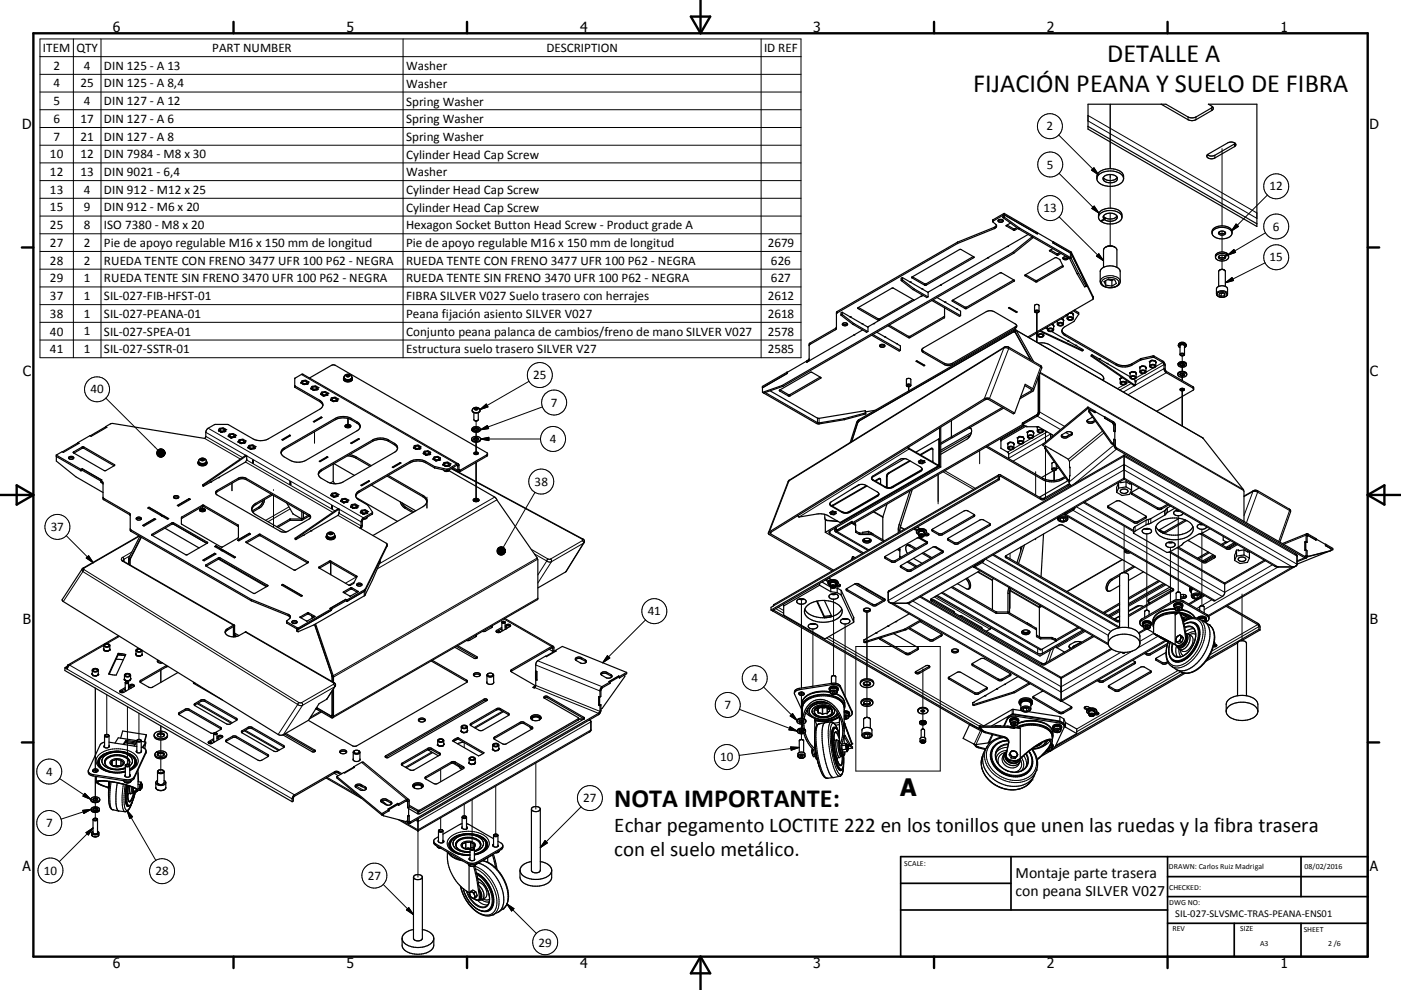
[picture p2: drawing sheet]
<svg xmlns="http://www.w3.org/2000/svg" width="420mm" height="297mm" viewBox="0 0 420 297" stroke-linecap="round" stroke-linejoin="round" font-family="sans-serif">
<defs><g id="words">
<g font-size="7.9">
<text x="332" y="18.6">DETALLE A</text>
<text x="291.8" y="27.6">FIJACIÓN PEANA Y SUELO DE FIBRA</text>
<text x="184.1" y="242">NOTA IMPORTANTE:</text>
</g>
<text font-size="7.2" x="269.8" y="238.9">A</text>
<g font-size="6.3">
<text x="184.1" y="249.7">Echar pegamento LOCTITE 222 en los tonillos que unen las ruedas y la fibra trasera</text>
<text x="184.1" y="256.9">con el suelo metálico.</text>
</g>
<g font-size="4.7">
<text x="304.5" y="263.4">Montaje parte trasera</text>
<text x="304.5" y="268.8">con peana SILVER V027</text>
</g>
<g font-size="4.2">
<text x="33.9" y="9.6">6</text>
<text x="103.9" y="9.6">5</text>
<text x="173.9" y="9.6">4</text>
<text x="243.8" y="9.6">3</text>
<text x="313.9" y="9.6">2</text>
<text x="383.9" y="9.6">1</text>
<text x="6.7" y="38.7">D</text>
<text x="410.5" y="38.7">D</text>
<text x="6.9" y="112.9">C</text>
<text x="410.7" y="112.9">C</text>
<text x="6.9" y="187.1">B</text>
<text x="410.7" y="187.1">B</text>
<text x="6.8" y="261.4">A</text>
<text x="410.7" y="261.4">A</text>
<text x="33.9" y="290.4">6</text>
<text x="103.9" y="290.4">5</text>
<text x="173.9" y="290.4">4</text>
<text x="243.8" y="290.4">3</text>
<text x="313.9" y="290.4">2</text>
<text x="383.9" y="290.4">1</text>
</g>
<g font-size="3.9">
<text x="12.9" y="15.6">ITEM</text>
<text x="22.9" y="15.6">QTY</text>
<text x="63.6" y="15.6">PART NUMBER</text>
<text x="163.8" y="15.6">DESCRIPTION</text>
<text x="229.1" y="15.6">ID REF</text>
<text x="16" y="20.9">2</text>
<text x="25.1" y="20.9">4</text>
<text x="31.2" y="20.9">DIN 125 - A 13</text>
<text x="121.8" y="21">Washer</text>
<text x="16" y="26.2">4</text>
<text x="24.1" y="26.2">25</text>
<text x="31.2" y="26.2">DIN 125 - A 8,4</text>
<text x="121.8" y="26.3">Washer</text>
<text x="16" y="31.5">5</text>
<text x="25.1" y="31.6">4</text>
<text x="31.2" y="31.6">DIN 127 - A 12</text>
<text x="121.8" y="31.7">Spring Washer</text>
<text x="16" y="36.8">6</text>
<text x="24.1" y="36.8">17</text>
<text x="31.2" y="36.8">DIN 127 - A 6</text>
<text x="121.8" y="36.9">Spring Washer</text>
<text x="313.8" y="39.1">2</text>
<text x="15" y="47.5">10</text>
<text x="16" y="42.2">7</text>
<text x="24.1" y="42.2">21</text>
<text x="24.1" y="47.5">12</text>
<text x="31.2" y="42.2">DIN 127 - A 8</text>
<text x="31.2" y="47.5">DIN 7984 - M8 x 30</text>
<text x="121.8" y="42.2">Spring Washer</text>
<text x="121.8" y="47.6">Cylinder Head Cap Screw</text>
<text x="15" y="52.8">12</text>
<text x="24.1" y="52.8">13</text>
<text x="31.2" y="52.8">DIN 9021 - 6,4</text>
<text x="121.8" y="52.9">Washer</text>
<text x="313.9" y="50.6">5</text>
<text x="15" y="58.1">13</text>
<text x="25.1" y="58.1">4</text>
<text x="31.2" y="58.1">DIN 912 - M12 x 25</text>
<text x="121.8" y="58.2">Cylinder Head Cap Screw</text>
<text x="380.6" y="57.2">12</text>
<text x="15" y="63.4">15</text>
<text x="25.1" y="63.4">9</text>
<text x="31.2" y="63.4">DIN 912 - M6 x 20</text>
<text x="121.8" y="63.5">Cylinder Head Cap Screw</text>
<text x="312.8" y="63.7">13</text>
<text x="15" y="68.7">25</text>
<text x="25.1" y="68.7">8</text>
<text x="31.2" y="68.7">ISO 7380 - M8 x 20</text>
<text x="121.8" y="68.8">Hexagon Socket Button Head Screw - Product grade A</text>
<text x="381.6" y="69.3">6</text>
<text x="15" y="74.1">27</text>
<text x="25.1" y="74.1">2</text>
<text x="31.2" y="74.2">Pie de apoyo regulable M16 x 150 mm de longitud</text>
<text x="121.8" y="74.2">Pie de apoyo regulable M16 x 150 mm de longitud</text>
<text x="230.2" y="74.1">2679</text>
<text x="15" y="79.4">28</text>
<text x="25.1" y="79.4">2</text>
<text x="31.2" y="79.4">RUEDA TENTE CON FRENO 3477 UFR 100 P62 - NEGRA</text>
<text x="121.8" y="79.4">RUEDA TENTE CON FRENO 3477 UFR 100 P62 - NEGRA</text>
<text x="231.1" y="79.4">626</text>
<text x="380.6" y="78.4">15</text>
<text x="15" y="84.7">29</text>
<text x="25.1" y="84.7">1</text>
<text x="31.2" y="84.7">RUEDA TENTE SIN FRENO 3470 UFR 100 P62 - NEGRA</text>
<text x="121.8" y="84.7">RUEDA TENTE SIN FRENO 3470 UFR 100 P62 - NEGRA</text>
<text x="231.1" y="84.7">627</text>
<text x="15" y="90">37</text>
<text x="15" y="95.3">38</text>
<text x="25.1" y="90">1</text>
<text x="25.1" y="95.3">1</text>
<text x="31.2" y="90">SIL-027-FIB-HFST-01</text>
<text x="31.2" y="95.3">SIL-027-PEANA-01</text>
<text x="121.8" y="90.1">FIBRA SILVER V027 Suelo trasero con herrajes</text>
<text x="121.8" y="95.4">Peana fijación asiento SILVER V027</text>
<text x="230.2" y="90">2612</text>
<text x="230.2" y="95.3">2618</text>
<text x="15" y="100.7">40</text>
<text x="25.1" y="100.6">1</text>
<text x="31.2" y="100.7">SIL-027-SPEA-01</text>
<text x="121.8" y="100.8">Conjunto peana palanca de cambios/freno de mano SILVER V027</text>
<text x="230.2" y="100.7">2578</text>
<text x="15" y="105.9">41</text>
<text x="25.1" y="105.9">1</text>
<text x="31.2" y="105.9">SIL-027-SSTR-01</text>
<text x="121.8" y="106">Estructura suelo trasero SILVER V27</text>
<text x="230.2" y="105.9">2585</text>
<text x="159.9" y="113.8">25</text>
<text x="27.1" y="118">40</text>
<text x="165.2" y="122">7</text>
<text x="164.8" y="132.9">4</text>
<text x="160.3" y="145.8">38</text>
<text x="15.2" y="159.3">37</text>
<text x="194.2" y="184.6">41</text>
<text x="225.3" y="204.7">4</text>
<text x="217.2" y="212.8">7</text>
<text x="13.8" y="232.7">4</text>
<text x="215.9" y="228.3">10</text>
<text x="174.8" y="240.7">27</text>
<text x="13.8" y="248.2">7</text>
<text x="13.1" y="262.4">10</text>
<text x="46.7" y="262.6">28</text>
<text x="110.2" y="263.9">27</text>
<text x="161.5" y="284">29</text>
</g>
<text font-size="3.1" x="352.3" y="275.3">SIL-027-SLVSMC-TRAS-PEANA-ENS01</text>
<g font-size="2.4">
<text x="271.1" y="259.7">SCALE:</text>
<text x="350.4" y="260.8">DRAWN: Carlos Ruiz Madrigal</text>
<text x="391.1" y="260.6">08/02/2016</text>
<text x="350.5" y="267">CHECKED:</text>
<text x="350.5" y="271.4">DWG NO:</text>
<text x="351.5" y="279.3">REV</text>
<text x="371.9" y="279.4">SIZE</text>
<text x="390.9" y="279.6">SHEET</text>
<text x="377.8" y="283.9">A3</text>
<text x="398.2" y="283.8">2 /6</text>
</g>
</g></defs>
<g fill="none" stroke="#000" stroke-width=".3">
<path d="M12 11.7h228.2v95.6h-228.2zM12 17h228.2M22 11.7v95.6M30.3 11.7v95.6M120.8 11.7v95.6M228.2 11.7v95.6M12 22.3h228.2M12 27.6h228.2M12 32.9h228.2M12 38.3h228.2M326.2 34.6l50.6 29.3M326.2 36.3l50.6 29.2"/>
<path d="M332.8 31.3v19.3M356.2 35.1v.8M358.6 35.1v.8M363.3 32.4v.8M12 43.6h228.2M12 48.9h228.2M12 54.2h228.2M12 59.5h228.2M317.4 40.5l12 12M317.5 52l12 11.9M327.3 51.1l.7-.8 1.4 2.2zM332.8 52.4v10.1"/>
<path d="M364.2 46.6v.8M366.4 44.6v23.2M370.1 43.2v.8M380 58.5l-10.8 10.8M12 64.8h228.2M12 70.1h228.2M12 75.4h228.2M287 72.7v.4M287.1 72.6v.4M291.9 77v.3M297.7 65.9v.4M298.1 68.2v.4"/>
<path d="M301 64v.4M301 65l-.3 .2M301.1 64v.4M301.1 65.2l-.3 .2M301.7 67.6v.2M303.9 68.7v.4M304.2 68.7v.4M314.7 75.1v.2M316.9 76.2v.4M317.2 76.2v.4M317.5 65.1l13.3 13.1M318.6 79.7v.4"/>
<path d="M320.9 75.9v1.3l-.3 .2M321 75.5v.4M321.2 76.1v1.4l-.5 .1M321.2 75.8v.4M327.3 62.5l.7-.7 1.5 2.1zM329.4 76.1l1.4 2.1-2.1-1.4zM332.8 63.9v9.8M366.4 69.3v6.3M366.4 76.5v4.3M368 76.6l1.9-1.7 .5 .8zM370.6 67.2l.7 .7-2.1 1.4zM379.3 78.8l-11.9 6"/>
<path d="M379.4 69.9l-11.4 6.7M12 80.8h228.2M12 86.1h228.2M12 91.4h228.2M12 96.7h228.2M250.5 98.5v.4M251 93.5v.4M252.5 94.2l-.4 .2M252.6 94.4l-.4 .2M257.2 92.3v.3M263.3 95.6v.5M263.8 95.6v.4"/>
<path d="M270.5 83.8l-.3 .2M270.6 84l-.3 .2M273.4 83.1v.3M273.9 89.9v.3M277.2 85.1v.5M277.7 85.1v.5M283.1 94.9v.5M285.5 90.1v.3M289.3 92.2v.4M289.8 92.2v.4M304 99l.1 .5M304.1 84.1v.2"/>
<path d="M304.3 99.6l.2 .2M304.3 99.5l.4-.4 56 32.4M304.3 98.1v.4M307.4 82.5v.3M310.4 84.1v.4M310.8 93.5v9.1M310.9 84.1v.4M319.6 94.5l-11.4 6.6M323.3 93.7v.4M325.6 85.9l-.4 .1M327.7 89v.4M329.9 84.4a3.1 3.1 0 0 1 4-1.6 2.14 2.14 0 0 1 1.9 1.6"/>
<path d="M330.6 84.1a3.5 3.5 0 0 1 4.8 .3 1.53 1.53 0 0 1-1.7 1.8 2.99 2.99 0 0 1-3.4-1.3zM364.7 88.2a1.91 1.91 0 0 1 3.3 0M365.1 87.9a1.67 1.67 0 0 1 2.7 .6 1.72 1.72 0 0 1-2.9-.2zM367.4 84.8l2-1.5 .4 .9zM12 102h228.2M31.7 119.4l15.6 15.6M88.5 115.8v.4M90.4 112.3l46.5 26.9v.4l.3 .2 .4-.2M103.2 113.2a1.33 1.33 0 0 0 2.3 0M103.8 112.6a.57 .57 0 0 1 .7-.3 .57 .57 0 0 1 .3 .6 .57 .57 0 0 1-.6 .2 .57 .57 0 0 1-.4-.5zM158.6 114.4l-14.7 8.5M233.8 117v.3"/>
<path d="M236.3 118.4v.4M236.8 118.4v.4M242.4 108v.4M242.8 102.9v.4M246 113.2v.3M272.3 100.9v.4M272.4 115.7v1.6M272.8 100.9v.4M276.8 105.3v.4M283.1 109v.4M285.5 109v.4M301 104.4l.8-.1 .6 .3"/>
<path d="M301 104.4l-64.5 39.9M301 104.4l-5.9 15.2M301.1 104.2l-.1 .2M302.4 104.1v.5M302.4 104.6l9.6 5.5M302.4 104.6l-5.7 15M309.3 116.9l-.1 .4M311.8 111.9l61.1 35.3M311.8 111.7l61 35.2M311.9 109.7l.1 .4M312 110.1l.3 .4M312 110.1l-2.4 6.5"/>
<path d="M319.3 100.3v.4M334.7 109.1v.4M337 115.4l-2 1.2M338.5 114.6l-.8 .5M339.1 115.1l-3.4 1.9M339.3 109.1v.4M340.1 115.7l-3.3 1.9M342 107.6v.4M342.1 107.6v.4M342.9 112l-2.3 1.4M345.7 106.8v.4M345.8 110.4l-2.3 1.3"/>
<path d="M346 106.8v.4M348.6 108.3v.4l-2.1 1.3M349.3 110.8l-.3-.2-8.6 4.9M349.3 109.6l-.3-.2-8.6 4.9M349.7 111.4v.4l-11.5 6.6M353.3 103.6a1.37 1.37 0 0 1 2.3 0M353.8 103.9a.68 .68 0 0 1 .7-.6 .68 .68 0 0 1 .6 .6M353.8 103.8a.78 .78 0 0 1 1.3 0M354.4 106.5v2M354.4 109v2.4M354.4 112l.1 2.2M354.4 116.5l.1 11.3"/>
<path d="M357.6 116v.4M22 135.6v.3M24.6 134.1v.4M25.1 134.1v.4M34.3 139.4v.3M59.5 138.4a1.34 1.34 0 0 0 2.4 0M60.2 137.7a.55 .55 0 0 1 .7-.2 .55 .55 0 0 1 .3 .6 .55 .55 0 0 1-.6 .2 .55 .55 0 0 1-.4-.6zM61.3 131.5l10.7 6.2M61.7 129.7l12 6.9M61.7 130.9l11 6.4M62.4 128.5l46.6 26.9v.4M73.6 138.6l26.2 15.1"/>
<path d="M73.9 136.8l27.5 15.8M73.9 138l26.5 15.3M85.2 134.4v.4M94.3 129.7v3.2M95.8 120.1v.4M100.5 125.5v.4M104.3 125.5v2.2M105.3 125.5v.4M106.7 137v.5M107 126.6v.4M111.7 132v.4M116.5 132v.4"/>
<path d="M118.2 133v.4M122.9 138.4v.4M127.6 138.4v.4M130.3 140v.4M130.4 140v.4M141.6 123.1a1.34 1.34 0 0 0 2.3 0M142.2 122.5a.56 .56 0 0 1 .7-.2 .56 .56 0 0 1 .4 .5 .56 .56 0 0 1-.7 .3 .56 .56 0 0 1-.4-.6zM142.7 126.3v2.8M142.7 129.7v2.4M142.7 132.7v3.7M142.7 138.7v11.2M142.8 128.8v.3"/>
<path d="M142.8 129.7v2.4M142.8 132.7v3.7M142.8 138.7v10.6M143.9 122.9l1.9-1.7 .5 .9zM144 129l2.1-1.4 .4 1zM144.1 131.7h17.9M144.1 131.7l2.5-.5v1zM145.9 136.5v.4M162.6 122.1l-18.6 6.9M245.1 125.5v1.3l-.4 .2M245.6 125.5l.1 1.7M256.8 126.8h.4"/>
<path d="M257.5 125.9v.4M257.5 126.3h.1M272.3 134.2h.1M272.5 134.7l-33 20.4M279.1 134.6l.2 .1M281.5 131.8l.1 .1M281.6 139.6h-.3v.2l-29.5 16.9M293.7 135.2v3.9M300.2 131.8v.4M303.3 134.9l-1.2 .7M306.2 133.2l-2.3 1.4M306.7 126.9v.4"/>
<path d="M307.5 127.9h.1M309.2 131.5l-2.3 1.3M311 124.4v.4l7 4.1M311.3 123.8l.4-.2 7.5 4.3M312.1 129.8l-2.3 1.3M313 133l-9.3 5.4M313.3 129.2l-.5 .2M313.4 129.2v3.4M313.4 134.8v14.4M314 129.6l-11.6 6.6M315 130.1v1.3M315 130.2l-12.6 7.3"/>
<path d="M319.5 129.8l1.2 .7M320 130.8v.4M320.7 138.5v1.7M321.2 130.2v.4M327.7 126.4v.4M330.5 129.3l-10.2 8.5M330.9 129.9l-10.3 8.5M333.6 126.8l-.1 .1M333.9 127.5l.5 .1M334 133.5l-13.5 11.1M334.7 134.8l-12.6 10.4M30.6 144.5v.4"/>
<path d="M31.1 149.5v.4M38.8 154v.4M39.3 159v.4M51.6 156.8v.4M52 156.8v.4M54.5 155.1v.4M60.6 151.6v.4M60.7 152v.9M61.1 151.6v.4M65.1 147.1v.4M69.5 145v2.2M71.4 157.5v.4"/>
<path d="M71.4 143.5v.4M73.8 143.5v.4M76.7 151v.4M77.4 152.2l.4 .2M82 146.9v.2M82 148.6v9.6M86.6 152.1l-7 4M86.8 155.8v.4M87 152.7l-6.7 3.8M87.1 155.7v.4M92.6 154.4v.4M96.4 140.8v.4"/>
<path d="M98.6 159.9a.51 .51 0 0 1 .7-.2 .51 .51 0 0 1 .2 .7 .55 .55 0 0 1-.6 0 .55 .55 0 0 1-.3-.5zM99.9 144.4l-.9 .5M100.3 145l-.2 .1M101.3 154.6l6.6 3.8M101.7 152.8l6.6 3.8 .3-.2M101.7 154l6.6 3.8 .3-.2M107.6 147.3v.4M111.6 153.9v.4M121.7 152.2l-.3 .2M126.8 148.6v.4M128 149.2v3.2M133.9 140.8v.4"/>
<path d="M134.3 140.7v.5M135.2 140.6l39.3 21.2M135.9 140.2l1.3 .9 .4-.3 .4 .3v.4M148.3 149.1l-34.5 20M149 150l-35.9 20.7M160.4 147.7l-9.5 16.5M231.2 159.6l-.2 .6M236.5 144.3l-.2 .2M236.5 144.3l-5.8 15.2M236.6 144l-.1 .3M247.9 156.1l.1 .1M248.9 159.3v.8"/>
<path d="M249.3 151.7v.2M249.6 151.6l.2 .1M250.3 159.1l.3-.2 .4 .2v.4l9.5 5.5M252.4 153.5v.2M254.8 153.5v.2M255.2 156.6v.4M255.5 156.9v.1M256.4 157.2v.4M256.6 159.3v.4M257.6 159.9v.4M257.8 160v.4M261.1 160v.4"/>
<path d="M261.3 160v.4M261.8 143.9v.3M261.9 153.6l2.8 1.6M262 153.5l2.7 1.5M263 148.7v.2M263.4 143.6l.2 .1M265.4 146v.2M265.8 142.9l.2 .1M266.4 141.9l.1 .1M267.7 146v.2M269.3 159l.5 .2M269.6 157.4l.5 .3"/>
<path d="M269.9 158.2l1.1 .7M269.9 158l1.3 .8M274.3 158.5v.4M276 141.3v.2M279.6 159v.4M281.3 142.4v8.8M282.7 141.5l9.2 5.3M283.3 141.2l9.1 5.3M292 154.6v.4M296.7 157.3v.4M299.3 142.9l-67.4 38.9M300 142.9l-.4 .2"/>
<path d="M310.5 141.5v7M312 149.4v.4M312.6 143.5v.4M313.2 149.4v.4M316 140.9v3.3M316.1 140.9v3.2M317.1 155.6a1.73 1.73 0 0 1 3 0M317.4 155.5a1.48 1.48 0 0 1 2.5 .4 1.46 1.46 0 0 1-2.6-.2zM318.4 143.5v.4M319.5 153.9h.1M319.6 154.3l44.7 25.9M320.7 142.8l-.2 1.5"/>
<path d="M321.6 152.6l.1 .1M321.7 153.1l44.8 25.8M322.7 152l44.5 25.7 14.3-8.3M324.8 150.8l15 8.7M332.3 152v.4M337 157.8v14M339.3 147.9v.4M340 156.4v.4M340.3 158v1.3M341.1 156.4v.4M343.5 155v.5M343.6 156.1v1.4"/>
<path d="M344.3 155.8v1.4M345 155.6v1.4M347 152.3v.4M348.2 152.3v.4M349.2 153.2v1.4M349.6 152.8v1.4M350 152.4v1.4M353.2 154.7v22.9M360.3 158.8v22.9M375.6 147.5l-2.6 1.5M375.6 147.5l1.4 .2M375.6 147.5l-2.6 7.2"/>
<path d="M375.7 147.3l-.1 .2M377 147.2v.5M377 147.7l9.6 5.5M377 147.7l-3.3 9.1M386.6 152.7v.5M386.6 153.2l.3 .4M386.6 153.2l-3.2 9.2M19.9 160.7l8.1 8.1M24.6 170.7l.2 .8M24.8 171.5l64.5 39.9M24.8 171.5l-5.8 9M24.9 170.4l.3 .1"/>
<path d="M25.2 170.5v.4M25.2 170.9l-.4 .6M25.2 170.9l64.4 39.9M25.9 167.4l.7-.7 1.4 2.1zM36.8 168.4l33.2 19.2M36.8 167.2l.4 .6M36.8 167.2a.63 .63 0 0 0-.5 .6 .63 .63 0 0 0 .5 .6M37.1 168.4h-.3M37.2 167.8l-.3 .4M37.2 167.8v.6M38.6 167.7l.4 .1M38.6 167.4l.3 .3 .2-.1"/>
<path d="M38.9 166.8l-1.7 1M39.5 165.6l-2.7 1.6M41.8 160.9l-16.6 9.6M45.5 160.3v.3M61.7 169.5v.3M62.2 162.7v.2M65.5 167.3v.5M65.9 167.3v.5M73.8 162.5v.3M75.3 179.8v.4M75.4 179.9v.4M77.6 160.3v.4"/>
<path d="M78.1 160.3v.4M80.2 175.6v.2M92.4 168.6v.2M95.7 170.1v.3M98 160.5a1.32 1.32 0 0 0 2.3 0M98.7 168.4v.4M99.2 168.4l-.1 4M103 177.6v.1M105.2 176.3v.4M105.4 176.3v.4M106.2 174.6l-1.6 1M106.8 173.1l-3.2 1.9"/>
<path d="M106.9 172.8v.4M107.3 177.4v.1M109.2 177.4v1.4M109.3 176.9v.5M109.5 177.2v1.3M109.5 176.7v.4M116 163.5v.4M159.3 164.8l5 2.9M160.2 166.2l3.7 2.1M161.1 167.4l-61.2 35.3h-.3M161.2 167.8l-61.2 35.3-.4-.2M161.3 179.5l-61.3 35.4-.4-.2-.3 .2v.4"/>
<path d="M163.9 168.3l.9 .3 .5-.1M163.9 168.3l-2.6 4.2M164.3 167.7l-.4 .6M164.3 167.7h.7M165 167.7l.3 .8M165.3 168.5l-4 6.4M174.5 161.8l.2 .2-.1 .2M174.6 162.2l.3 .8M174.6 162.2l-9.6 5.5M174.8 161.7l-.3 .1M174.9 163l-9.6 5.5M174.9 163l-5.3 8.6"/>
<path d="M175.1 162.8l-.2 .2M240.3 179.9v26.5M247.8 173.8v.4M248.9 175.9a.93 .93 0 0 1 .8-.5 .93 .93 0 0 1 .9 .5M249.1 175.8a.8 .8 0 0 1 1.3 .3 .7 .7 0 0 1-.8 .4 .7 .7 0 0 1-.5-.7zM249.9 179.7v23M250.8 175.6v.3M253.9 176.8v.4M255.5 167.1h.2M265.1 179.9v.4M265.5 167.2v.4M267.2 168.2v.4"/>
<path d="M268.4 168.2v.4M269.9 167v.3M270.2 169.9v.4M272 170.9v.4M273 163.6l-.3 .2M273.1 170.9v.4M275.3 161.3l2.5 1.5M275.4 160.6a.94 .94 0 0 1 1.7 0M275.6 161.3l2.4 1.4M275.6 160.5a.73 .73 0 0 1 .8-.3 .73 .73 0 0 1 .5 .7 .73 .73 0 0 1-.8 .2 .73 .73 0 0 1-.5-.6zM275.8 179.1l42.3 24.5 15.3-8.8M277.3 160.3v.3"/>
<path d="M277.8 162.7v.5M279.2 179.9v.4M280 164l2.5 1.5M280.1 179.1l16.7 9.7M280.3 164l2.4 1.4M281.4 160v.4M282.5 160v.4M282.5 165.5v.4M282.6 177.7l29.7 17.1M284.3 161.7v.4M286.1 162.7v.5M287.3 162.7v.5"/>
<path d="M292.3 169.6h.1M292.3 170l40 23.1M293.1 171.6l4.4 2.6M293.3 171.5l4.3 2.5M294.4 168.4h.1M294.5 168.8l37.8 21.8M295.5 167.8l37.6 21.6M297.6 166.5l37.8 21.9M301.7 167v.4M302.2 177.9l.5 .3M302.5 176.4l.4 .2M302.8 177.2l8.8 5.1 .7-.4"/>
<path d="M302.8 166v1.6M302.8 176.4v6.1M302.8 177l8.8 5.1M306 164.2v1.2M310.5 161.6v.3M333.1 173.8l.3 .2M336.4 167.9l-16.6 9.6M336.6 167.9l-16.7 9.6M343.8 160.1v23M349.6 175.4l-11.3 6.5M350.5 165.6l16.7 9.7 12.2-7.1M350.9 164.2v16.6"/>
<path d="M351.6 176.9v.4M357.2 178.8a1.73 1.73 0 0 1 3 0M357.6 178.5a1.52 1.52 0 0 1 2.4 .6 1.48 1.48 0 0 1-2.6-.3zM360 160.1v.1M360.6 168.3v.4M361.2 178.7l-4.6 2.7M361.8 168.3v.4M363.4 179.9l-3.1 1.8M364.1 167v.4M367.7 164.2v.5M368.8 164.2v.5M370 162.8h.1"/>
<path d="M372.4 178.2v14M388.9 169.3l-51.9-29.9-70.7 40.8M388.9 166.8l-51.9-29.9-70.7 40.8M391.1 167.3l-2.2 1M391.3 162.7v2.4M391.6 166.7l-.5 .2M391.9 160.8l-.3-.2-6.7 2.7M392.2 160.6l-.3 .2M31.1 193.6l-10.2 5.9 67.4 39M35.8 190.9l-3.8 2.2M48.2 198.8v.1M49.9 199.7v.4"/>
<path d="M68.2 188.6v.4M70.5 190.5v.4M73.5 189.6l26.4 15.3M86 186.5v.4M86.4 184.3v.4M89 189.2l.3 .2M89.3 188.4v.4M89.4 188.4v.4M90 185.1v.1M92.2 183.8v.4M92.5 183.8v.4M94.4 184.9v.1"/>
<path d="M142.6 190.6v.2M142.9 197v.4M147.3 187.9v.1M148.9 189.1v.4M151.1 185.7l14.3 8.3M151.9 187.4v.4M160.6 199.5l19.3 7.8 .3-.2M161.2 198.2l19.3 7.8M165.4 194.4l.3 .2M174.3 197.3v.4M175.5 198v.4M182.1 196.7l.7 .7-2.1 1.4z"/>
<path d="M193.5 186l-12.8 12.8M232.6 182.6l2.3 1.4M233.3 182.2l1.6 1M243.7 188.7v17.2M247.8 191.4l45.9 26.5M248.5 191l46.4 26.8M253.4 187.2v21.7M255.9 185.2v1.3M256.6 194h25.3v37.3h-25.3zM259.9 183.1v20.5M261.6 181.3v.4M262.8 181.3v.4"/>
<path d="M263.9 191.4v.5M271.6 195.9v.4M272.8 195.9v.4M273.7 180.3l44.4 25.7 17.9-10.3M275.1 194.5v.4M278.6 199.9v.4M278.7 191.8v.4M279.8 191.8v.4M282.2 190.4v.4M291.6 199.3v.4M298.6 183.5v.5M298.8 183.6v.4"/>
<path d="M310.6 188.5v.4M310.8 190.6v.4M311.1 194.5v1.5M311.8 191.2v.4M312.1 191.2v.4M312.2 181.8l-.6 .4M312.2 198.9v.4M312.5 194.7v1.3M313.4 198.9v.4M315 195l-1.4 3.8M315.3 191.2v.4M315.5 191.3v.4"/>
<path d="M315.9 194.5l-1.4 3.8M316.5 192.1v.2M321 194.4v.2M322 193.8h.1M322.1 193.8l-.4 .4M324.2 192.7l-2.1 1.1M325.4 189.4l-8.5 4.9M334.7 186v.4M335.7 183.5l-2.7 1.5M336.9 195.7l.2 .2M340.2 198.7v.4M342.3 185.7v.5"/>
<path d="M342.8 188a1.24 1.24 0 0 1 2.1 0M343 187.9a1.04 1.04 0 0 1 1.8 .4 1.09 1.09 0 0 1-1.9-.3zM343.7 196v.4M343.9 188.7l-2.4 1.4M344.7 180.8v.1M344.9 196v.4M345.9 190l-4.1 2.4M346.7 197.7v.4M347.2 190.9l-6.1 3.5M348.4 198.7v.4M349.6 198.7v.4M351.7 193a3.4 3.4 0 0 0 .8 3.9"/>
<path d="M351.8 180.2v.5M352.2 182.7l-1.8 .2-1.7 .4M352.5 182.4a.88 .88 0 0 1 1-.3 .88 .88 0 0 1 .6 .9 .93 .93 0 0 1-1 .3 .93 .93 0 0 1-.7-.8zM352.7 193.7a3.9 3.9 0 0 0 .4 3.4M352.8 184.1a7.2 7.2 0 0 0-6.7 2.5l-.2 1M353.5 194.8l.1 1.4 .5 .8M353.7 193.6l.3 .2M353.9 195.1l.3 1.1 .6 .5M354.2 182.9l1.3 .4M354.3 182.8a5.7 5.7 0 0 1 4 2.6M354.4 182.6a1.26 1.26 0 0 0-2.2 0 6.6 6.6 0 0 0-6.4 3l-.1 .7M354.4 193.2l.3 .2"/>
<path d="M354.7 180.2v.5M354.7 184.4l2.4 1.1M354.8 186.5a3.6 3.6 0 0 1 5.3 .4 9.3 9.3 0 0 1-2 9.5 6.6 6.6 0 0 1-6.4 3.2 4.1 4.1 0 0 1-2-4.8l.7-2.4M354.9 187.8l.3 .2M355 187.3a2.71 2.71 0 0 1 3.2-.1 2.71 2.71 0 0 1 1.1 3 8.7 8.7 0 0 1-6.3 8 2.75 2.75 0 0 1-2.5-3.4l.4-2.2M355.2 188.1a2.14 2.14 0 0 1 2.2-.1 2.14 2.14 0 0 1 1.1 2 7.4 7.4 0 0 1-4.9 7.2 2.21 2.21 0 0 1-2.4-2.8l.3-1.5M355.4 191.2l.3 .1M357.1 190.8a2.77 2.77 0 0 1-.6 3.8 1.76 1.76 0 0 1-2 .8M357.5 188.2l-.9-.2-1.4 .4M357.9 188.7h-1l-1.5 .8M358.2 187a4.2 4.2 0 0 1 1 5 8.8 8.8 0 0 1-6 6.4l-1.4-.3M358.4 189.6l-.9-.1-1.4 .7"/>
<path d="M358.5 190.4l-1-.3-.9 .3M359.5 185.7a4.9 4.9 0 0 1 1.6 5.8 11.9 11.9 0 0 1-7.4 8.8l-1.3 .1-1.1-.5M359.7 182l-.9 .6M360.2 186a1.04 1.04 0 0 1 1.2 .7M360.7 186.3l.5 .3M361 182.9l22.2-12.8-46.2-26.7-65 37.6 46.1 26.7 21.4-12.4M361.9 184.4v.4M362.2 184.7l25.3-14.6-50.5-29.1-69.3 40 50.4 29.1 31.2-18M362.5 187.4a5.5 5.5 0 0 1 1.2 6.3 11.1 11.1 0 0 1-7.8 8.3l-1.7-.3M377.1 187.4l-13.8 8M377.4 188l-14.6 8.5M20.2 200.8l67.4 38.9"/>
<path d="M28.6 206.4v25.3M32 208.4v12.2M36.1 207.1v.4M38.2 212v17.5M39 205.4v.4M41.7 214v8.1M42.2 204.1v.4M48.2 201v3.7M48.2 217.8v3.3M53.7 213.8v.4M55.5 212.8v.4M56.7 212.8v.4"/>
<path d="M58.5 211.1v.4M59.4 210.9l10.3 5.9M60.2 210v.4M61.4 210v.4M66.1 218.2v.4M70.8 215.5v.4M72.6 219.2v.4M73.6 219.1l10.2 5.9M74.4 218.2v.4M75.6 218.2v.4M89.3 211.4l.8 .3 .6-.1M89.3 211.4l-5.9 9"/>
<path d="M89.6 210.8l-.3 .6M89.6 210.8h.8M90.4 210.8l.3 .8M90.7 211.6l-5.8 8.8M95 212.4v.4M96.1 213.4l-3 1.7M99.6 202.6l-.1 .1M99.6 203h.1M99.9 204.9l.1 .4M100 205.3l.3 .8M100 205.3l-9.6 5.5M100.2 204.8l-.3 .1"/>
<path d="M100.3 206.1l-9.6 5.5M100.3 206.1l-2.4 3.7M100.5 205.9l-.2 .2M139.9 204v.5M141.2 217v.4M145.1 209.8v.4M148.9 212.6v.4M150.1 212.6v.4M150.6 213.4l-8.4 4.9M152.4 214v.4M153.4 200.9v.4M155.9 216.7v.4"/>
<path d="M157.1 216.7v.4M159.5 218.1v.4M160.3 206.3l19.1 7.7M160.6 205.6l19.3 7.8M164.2 208.9v.5M173.4 215.6v.4M175 215.2v.4M177.2 219l-51.9 30-4.8-2.8M177.2 216.6l-51.9 29.9-.7-.4M179.6 209v2.4M182 201.7v.4M183.2 202.4v.4"/>
<path d="M221.7 212.8l17.4 6.6M228.9 206.1l10.1 10.1M236.9 218l2.2 1.4-2.6-.4zM236.9 214.8l.7-.7 1.4 2.1zM239.5 208v.2M239.6 207.9v.4M239.6 206.5v.4M240.3 207.6v7.9M240.3 216v2.5M240.3 219v2.9M240.6 212.4a4.4 4.4 0 0 1 4.4-3.5 7.6 7.6 0 0 1 7.8 2.4l.3 1.1M241.5 213.8l1.9 1.3"/>
<path d="M241.8 213.2l.4 .4M241.9 213.2l.2 .3M241.9 213.1l.2 .3M244.9 213.1h.1M245.3 212.6v1.3M245.4 212.5v1.4M245.5 217.2l-.2 .1a7.7 7.7 0 0 0-.6 5.3 23 23 0 0 0 2.8 10.7l.5 .2M246.5 212.3v2M246.7 212.3v2M248 212.4v1.7M248.1 212.4v1.7M248.7 213.3v.1"/>
<path d="M248.8 207.5a8.3 8.3 0 0 0-7.9 2.2l-.5 1.3M248.8 207.6a1.26 1.26 0 0 1 2.2 0M248.9 207.7a10.1 10.1 0 0 0-5.4 .4M249.2 216.6l-.2 .1a3.7 3.7 0 0 0-.7 2.9 26.3 26.3 0 0 0 2.8 12.9l.6 .4M249.2 207.4a1 1 0 0 1 1.6 .5 .95 .95 0 0 1-1 .5 .95 .95 0 0 1-.7-.9zM249.5 205v.4M250.2 218.3a2.28 2.28 0 0 0-.7 2.4 20.3 20.3 0 0 0 2.2 10.1l.5 .2M250.4 219.7a2.83 2.83 0 0 1 1.3 2.3M250.7 208.1a3.5 3.5 0 0 1 2.6 2.9M251.4 219.7l-.2-.5a2.95 2.95 0 0 0-1.5-2.2 3.2 3.2 0 0 0-.8 2.9 25.1 25.1 0 0 0 2.6 12.1 .66 .66 0 0 0 .8 .3 .66 .66 0 0 0 .4-.8l.2-2.2M251.5 214.4l-1.2 .7M251.9 205.8v.4"/>
<path d="M253.1 214.7a.81 .81 0 0 1 1.2 .7l-.5 .3h-.7M253.1 214.5a1.11 1.11 0 0 1 1.4 .6M255.4 213.3v.5M259.9 204.5v5.1M259.9 210.3v4.9M275.6 201.6v.4M276.7 200.6v11.6M276.7 213v3.1M276.7 216.6v2.1M284.6 203.4v.4M292.2 207.8v.4M293.4 207.8v.4"/>
<path d="M294 219.2l-1.9 4.1M294.5 219.3l-1.9 4.1M295.5 219.6l-.1 .2M295.8 206.4v.4M299.3 203.7v.4M300.5 203.7v.4M302.1 215.3v.4M302.8 202.3v.5M303 217.1a1.24 1.24 0 0 1 2.2 0M303.2 217a1.04 1.04 0 0 1 1.8 .4 1.08 1.08 0 0 1-1.8-.3zM303.5 212.9v1.3M303.8 212.8v1.4"/>
<path d="M303.9 217.8l-.3 .3M303.9 218.5h.1M304.6 214.5v.4M305.2 216.9a9.3 9.3 0 0 1 9.8 1.2l.5 1 .2 .7M305.3 218.4a8.7 8.7 0 0 1 9.7 1.4l.5 1.4M305.8 216.8a10.3 10.3 0 0 1 6.8 0M306 212.7a1.73 1.73 0 0 1 3 0M306.5 212.4a1.48 1.48 0 0 1 2.3 .5 1.48 1.48 0 0 1-2.6-.2zM309.9 209.2v.4M315.9 219.1a1.24 1.24 0 0 1 2.1 0M316.1 219a1.06 1.06 0 0 1 1.8 .4 1.1 1.1 0 0 1-1.9-.3zM317.6 213.6v.4"/>
<path d="M317.6 216.5v.4M318.7 213.6v.4M321.1 212.2v.4M325.3 212.2v.5M326.5 214.4a.93 .93 0 0 1 1.6 0M326.7 214.2a.62 .62 0 0 1 .8-.2 .62 .62 0 0 1 .3 .8 .62 .62 0 0 1-.7 .2 .62 .62 0 0 1-.4-.8zM328.2 214.2v.2M329.6 204.2v.4M330.8 204.2v.4M332.5 205.9v.4M334.3 206.9v.4M335.5 206.9v.4"/>
<path d="M344.9 201.5v.4M353.2 201.2l-30.4 17.5M354 201.5l-31.2 18M17.9 233.6l9.3 6.2M25.4 238l1.8 1.8-2.3-1zM27.8 231.2v.2M27.9 231v.4M27.9 232.4v.4M28.6 232.9v7.3M29.2 231.3l.1 .1M29.4 228l-.1 .7M29.8 228.8a3.4 3.4 0 0 0 3 2.8"/>
<path d="M29.8 228.2a2.26 2.26 0 0 0 1.1 2.6M30.1 227.1l-.7 .9M30.8 226.7a2.32 2.32 0 0 0-1 3.2M30.9 229.3l1.7 1.2M31.2 223.8v.3M31.3 223.7v.4M31.3 228.7a3.4 3.4 0 0 1 4.1-2.2 3.3 3.3 0 0 1 3.5 2.2M32.6 230.5l2 .4M32.6 230.5l.5 .2M33.2 229h.1M33.2 228.2a2.63 2.63 0 0 1 4.1 .6 2.59 2.59 0 0 1-4.1 .6l-.3-.6zM33.3 234.6l-.3 3.2v3.2a2.21 2.21 0 0 0 .8 1.9"/>
<path d="M33.5 230.8l1 .1M33.6 228.3v1.2M33.7 228.2v1.3M33.7 225.5a5.2 5.2 0 0 0-4.3 2.5M34.2 225.4l-.5 .1M34.8 227.8v2M34.8 225.4h1.2M34.9 227.8v2M35 225.7a4.3 4.3 0 0 0-4.4 2.5 2.46 2.46 0 0 0 2 2.3M35.3 225.7l1.5 .1M36 225.4h-2.3M36 225.4l1.7 .3"/>
<path d="M36.1 230.9h-1.6M36.1 230.9h-1.5M36.2 228v1.8M36.3 228v1.7M37 235.3a14.3 14.3 0 0 0 .2 8.1l.3 .1M37 228.7v.1M37.1 225.9a2.51 2.51 0 0 1 2.4 3.1M37.1 230.7l-1 .2M37.1 234.2a1.26 1.26 0 0 0 2.2 0M37.4 222.9l3.1 .5M37.5 232.6v.2M37.5 235.4a13.5 13.5 0 0 0 .3 7.6 .92 .92 0 0 0 1.2-.9l.7-1.6"/>
<path d="M37.5 222.7l3.1 .5M37.5 232.5v.4M37.6 230.5l-.5 .2M37.6 231.5l-.1 .1M37.7 225.7l1 .4M37.7 222.1v.4M37.7 225.7l1 .3M37.8 233.9v.4M37.8 222.1v.4M38.1 235.6l-.3 3.9a2.65 2.65 0 0 0 .7 2.3M38.3 235.6l-.3 4a2.18 2.18 0 0 0 .8 2.1l.9-1.2 .9-2.8M38.5 235.7l-.2 3.4a1.11 1.11 0 0 0 .7 1.5l.7-1.1 .6-1.6"/>
<path d="M38.5 238l-.2 .6M38.6 229.3a1.99 1.99 0 0 0-2-2.4 4 4 0 0 0-5.1 1.7l.3 1.1M38.7 226.1l1.2 .7M38.9 231.2a2.93 2.93 0 0 0 2.2-4.1 8.1 8.1 0 0 0-8.6-2.2 3.9 3.9 0 0 0-3.6 3.8 5.7 5.7 0 0 0 5.6 3.2l3.1-.3M39.2 229.5l-.3 .3M39.4 226.7a2.31 2.31 0 0 1 1.1 3.2M39.5 229l-.3 .5M39.5 229l-.3 .6M39.7 228.1a3.9 3.9 0 0 0-4.1-2.4 4.7 4.7 0 0 0-5 2.3l.2 1.1M39.7 228.4l-.2 .6M39.9 226.8l.8 .9M40 237.9l-.2 .9a2 2 0 0 1-1.1 1.6"/>
<path d="M40.2 233.1v.4M40.4 228.2a2.19 2.19 0 0 1-1.1 2.6M40.5 228.8a2.62 2.62 0 0 1-1.6 2.2M40.7 227.7l.2 1M40.9 225.3v.3M40.9 222.6v.1M40.9 225.2v.4M42.5 235.3l-.1-.4a1.68 1.68 0 0 0-.4 1.9l.1 .1 .2-.3M43.7 225.6v.4M46.7 236.3a1.7 1.7 0 0 0 3 0M47.2 234.7l.3 .5M47.2 234.8a1.07 1.07 0 0 0 1.6 .5"/>
<path d="M48.2 222v4.9M48.2 227.6v3.8M49.2 234.9l-.4 .4M49.2 234.8l-.4 .5M49.2 234.7v.1M62.6 222.4v.4M65.6 220.7v.4M67.9 221.9v.4M69.7 220.9v.4M70.8 220.9v.4M80.3 226.3v.5M85 223.6v.4"/>
<path d="M94.4 225v.4M98.1 233.2l9 5.2M100.2 232l1.2 .7M100.3 231.5v.4M101.5 231.5v.4M106.8 235.8l2.3 1.3M108.3 235.4v.4M108.4 228.7l13.5 11.1M109.5 236.1v.4M115.6 226.8v.4M116 239.8v.4M120.6 228.9v.4"/>
<path d="M127.6 233v.4M128.3 224.5v.4M128.6 224.8v.3M129.4 225.6l-7.9 4.6M129.4 224.5v.4M131.8 225.9v.4M131.9 226.3v.2M132.1 230.9v3.6M135.3 228.6v.4M136.5 228.6v.4M137.4 229.5v.4M137.9 229.8v.5"/>
<path d="M138.3 230v.7M138.8 230v.4M139.2 222.8v1.5M141.5 239.9v14.7M148.3 221.1v.4M148.6 235.8v14.7M160.6 228.9v13.8M237.1 224.1l2.5 .1-2.4 .9zM239.2 226.8a1.24 1.24 0 0 1 2.1 0M239.5 226.6a.88 .88 0 0 1 1-.3 .88 .88 0 0 1 .6 .9 .95 .95 0 0 1-1 .3 .95 .95 0 0 1-.7-.8zM239.6 224.2l-18 2.4M244.8 226.9l-.4 .1"/>
<path d="M244.9 227.5h-.2M250 221.5l.2 .6M251 227.4v.6M251.7 220.4a2.25 2.25 0 0 0-1.4-1.9 2.68 2.68 0 0 0-.6 2.1 19.2 19.2 0 0 0 2.2 10.1 .63 .63 0 0 0 .8-.1 .63 .63 0 0 0 .1-.7l.1-3.3M251.7 221.3a1.87 1.87 0 0 0-1.2-1.7h-.1a15.7 15.7 0 0 0 .9 9 .9 .9 0 0 0 1 1l.3-.8 .1-2.1M252.4 226.8l.1 .9a2.02 2.02 0 0 1-.6 1.9M252.6 223.2l-.2 .5 .5 2M252.6 225.7l-.4 .1M252.9 226.3h-.4M253.4 220.8h-.3M254 223.6l-.2-.4a2.24 2.24 0 0 0 .1 2l.2 .1 .1-.4M254.5 223.5l-.4 .1"/>
<path d="M254.7 223.8h-.4M254.9 223.4l-.4 .1M258.4 220.6a1.71 1.71 0 0 1 3 0M258.8 220.3a1.52 1.52 0 0 1 2.4 .5 1.48 1.48 0 0 1-2.6-.2zM275.8 222.4a.97 .97 0 0 1 1.7 0M276 222.3a.75 .75 0 0 1 .8-.2 .75 .75 0 0 1 .5 .6 .75 .75 0 0 1-.7 .2 .75 .75 0 0 1-.6-.6zM293.4 224.1l-.1 .2M294.5 227a7.8 7.8 0 0 0 5.2 9.1 7.6 7.6 0 0 0 9.7-2.2M295.9 224.1a7.1 7.1 0 0 0 3.6 9.3 8.2 8.2 0 0 0 10.5-1l.7-1.4M297.4 220.4l-1.2 2.5M297.5 224.8a6.1 6.1 0 0 0 4.5 7.7 5.7 5.7 0 0 0 7.1-2.3M300.6 227.1a2.73 2.73 0 0 0 1.5 3 2.73 2.73 0 0 0 3.3-.8"/>
<path d="M301 221.3a5.5 5.5 0 0 0-4.9 3.4 5.5 5.5 0 0 0 1.2 5.9 8.8 8.8 0 0 0 11.5 2.3 5.5 5.5 0 0 0 .5-8.1M301 221l-.1 .2M301.4 225.8a2.5 2.5 0 0 0-1.9 3.6M301.7 226.4l-.1 .2M301.9 225.2a3.2 3.2 0 0 0-3.3 2.4M302.1 224.2a4 4 0 0 0-3.5 1.7M302.2 222.3a4.5 4.5 0 0 0-4.5 2.5 4.5 4.5 0 0 0 1 5.1 6.9 6.9 0 0 0 9.7 1.2 4.4 4.4 0 0 0 0-5.7M302.3 223.4a3.8 3.8 0 0 0-3.5 2M302.3 223.1a3.7 3.7 0 0 0-3.8 2.5 3.7 3.7 0 0 0 1.3 4.3 5.4 5.4 0 0 0 8.1 .1 3.7 3.7 0 0 0-.2-4M302.4 222.8l-.1 .2M302.5 226.5l.6 .9 1.2 .2 .6-.8M303.1 228l-.1 .3"/>
<path d="M304.1 228.2l-.1 .2M305.9 227.9a2.48 2.48 0 0 1-1.5 3.8M306.2 227.3a3.1 3.1 0 0 1 .1 3.9M306.9 226.7a3.9 3.9 0 0 1 .7 3.3M307.5 226.2a3.7 3.7 0 0 1 .4 3.4M313.9 222.2h.1M314.1 222.2l-.2 .1M314.2 222.1l-.3 .3M314.6 224.2a.6 .6 0 0 1 .7 .7 .6 .6 0 0 1-.9 .4l-.6-.1M314.7 224.1l.5 .2 .3 .4M314.8 222.2l-.7 .8-1.4 .9M24.8 243.1l2.5-.3-2.2 1.3z"/>
<path d="M25.8 249.8l2.1-1.4-1.4 2.1zM27.3 242.8l-9 3M27.5 250.4a1.24 1.24 0 0 0 2.1 0M27.9 249.8v.1M27.9 249.8v.2M27.9 248.4l-10.1 10.1M27.9 250l.5 .2 .8-.2M27.9 249.9l.6 .3M28.6 240.8v2.4M28.6 243.8v2M29.2 249.9l-.5 .3M29.2 249.8v.2"/>
<path d="M29.2 249.8v.1M38.1 243.1l8.6 15M38.1 243.1l1.7 1.9-.9 .5zM114.5 240.2l1.7 1.4M117.2 240.5v.4M122 240.2l.3 .3 .4-.2M122 246.3l.3 .3M122.7 246.3l.3 .3M125.3 243.1v.4M125.3 249.3v13.9M125.8 243.1v.4M130.6 253.2v.4"/>
<path d="M131 253.8l.5 .5 .6 .1M132.1 245.3v3.9M132.9 252.1v.4M134.4 255.8a5.7 5.7 0 0 0 4.3 2.5M134.6 253.1v.3M134.8 252.5l-.2 .6M134.8 252.4l-.2 .7M135 253.5a3.3 3.3 0 0 0 3 2.8M135 252.1l-.2 .4M135.1 252.9a2.17 2.17 0 0 0 1.1 2.7M135.6 251.5l-.6 .6M135.8 253.2l.4 .9"/>
<path d="M135.9 252.6l-.1 .6M135.9 252.7l-.1 .5M136 252.4l-.1 .3M136.1 251.5a2.29 2.29 0 0 0-1.1 3.1M136.2 254.1l1.3 1M136.4 251l-.8 .5M136.6 253.4a3.2 3.2 0 0 1 3.5-2.1 3.6 3.6 0 0 1 4.1 2.1M136.6 251.5l-.6 .9M136.7 251.5l-.7 .9M137.1 254.4a1.85 1.85 0 0 1 1.7-2.7 4.5 4.5 0 0 1 5.1 1.4l.1 .6-.3 .7M137.4 251.1l-.7 .4M137.4 251.1l-.8 .4"/>
<path d="M137.5 255.1l.4 .2M137.8 250.4l-1.4 .6M137.9 255.3l1.4 .3M138.2 250.7l-.8 .4M138.3 255.4l1 .3M138.4 250.3l-2 .7M138.6 253.2v.9M138.7 250.6l-.5 .1M139.2 241.3v3.8M139.3 255.6l1.6 .1M139.3 255.7h1.6M139.6 252.6v2"/>
<path d="M139.7 252.6v2M139.9 248.1v.4M140.1 258.7v.4M140.2 250.4l-1.5 .2M140.2 250.4l1.1 .1M140.5 259.3a1.23 1.23 0 0 0 2.1 0M141.1 252.6v1.9M141.2 252.6v1.8M141.3 250.5l2.3 .7M141.8 250.2l-1.1-.1-2.3 .2M141.8 250.2l1.1 .3M141.8 250.2l2.1 .6"/>
<path d="M142 254.4a1.05 1.05 0 0 0 .5-1.2 1.05 1.05 0 0 0-1.1-.7 2.48 2.48 0 0 0-3.2 1 2.09 2.09 0 0 0 2.7 1.3M142.1 253.2v.9M142.2 256.5a4.7 4.7 0 0 0 4.5-3.5 4.2 4.2 0 0 0-3.9-3.3 8.2 8.2 0 0 0-8.4 2.2 2.9 2.9 0 0 0 1.9 3.9 9.7 9.7 0 0 0 4.6 .9M142.3 259.9a11.8 11.8 0 0 1 7.1 12.6l-.7 1.2-.9 .8M143 258.7v.4M143.4 250.6l.5 .2M143.6 251.2l.9 .7M143.6 251.2l.4 .2M143.9 250.8l1.8 1.3M144.2 254.5l-2 1M144.2 251.6l.3 .3M144.5 254.2l-.3 .3"/>
<path d="M144.5 251.9l.4 .9-.1 .9M144.6 258.2a11.6 11.6 0 0 1 7.6 9.5 5 5 0 0 1-1.4 5M144.7 251.5a2.29 2.29 0 0 1 1 3.1M144.8 253.7l-.6 .8M144.8 253.7l-.1 .3M145.5 251.8l.2 .3M145.7 252.9a2.17 2.17 0 0 1-1.1 2.7M145.7 252.1l.2 .4M145.7 253.5a3.3 3.3 0 0 1-2.9 2.8M145.9 252.5l.3 .6M145.9 252.4l.3 .7M146.2 253.1v.3"/>
<path d="M149.7 255.2l-.2 .4-.8 .2M150.2 254.5v.4M163.4 252.2l.7 .7-2.1 1.4zM174.2 242.1l-12.2 12.2M114.9 265.3l9.1 9.1M122.5 272.3l1.5 2.1-2.1-1.4zM140.1 267.4a6 6 0 0 0 5.1 4.7l.6-.2M142.5 260.6a11.4 11.4 0 0 1 6.3 11.6 3.1 3.1 0 0 1-4.9 1.8 12.2 12.2 0 0 1-5.8-8.1M142.9 262.1a9.4 9.4 0 0 1 4.7 9.5l-.6 1.1-.5 .4M143 262.4a9.1 9.1 0 0 1 4.3 9.3 2.62 2.62 0 0 1-4.2 1 9.8 9.8 0 0 1-4.2-6.1M143.1 270.1a3.8 3.8 0 0 0 3.1 1.4M143.2 263.4a7.4 7.4 0 0 1 3.3 7.8 2.32 2.32 0 0 1-3.7 .4 8.5 8.5 0 0 1-3-4.3"/>
<path d="M143.4 264.7a3.4 3.4 0 0 1 2.2 4.6l-.2 .1M143.4 264.9l-.3 .2M144 268.9l-.3 .2M144.4 270l1.4 .6h.9M144.9 269.7l.9 .3 .9-.2M152 271.2l8.8 8.8M152 271.2l2.1 1.4-.7 .7z"/>
<circle cx="314.8" cy="37.9" r="3.8"/>
<circle cx="314.9" cy="49.3" r="3.8"/>
<circle cx="382.6" cy="55.9" r="3.8"/>
<circle cx="314.9" cy="62.4" r="3.8"/>
<circle cx="382.6" cy="67.9" r="3.7"/>
<circle cx="382.6" cy="77.2" r="3.8"/>
<circle cx="29.1" cy="116.8" r="3.8"/>
<circle cx="161.9" cy="112.5" r="3.7"/>
<circle cx="165.8" cy="131.7" r="3.8"/>
<circle cx="166.1" cy="120.8" r="3.8"/>
<circle cx="17.2" cy="158.1" r="3.7"/>
<circle cx="162.3" cy="144.5" r="3.7"/>
<circle cx="196.2" cy="183.4" r="3.7"/>
<circle cx="218.2" cy="211.5" r="3.8"/>
<circle cx="226.3" cy="203.5" r="3.8"/>
<circle cx="14.8" cy="231.5" r="3.8"/>
<circle cx="176.9" cy="239.4" r="3.8"/>
<circle cx="217.9" cy="227.1" r="3.8"/>
<circle cx="14.8" cy="246.9" r="3.8"/>
<circle cx="15.1" cy="261.2" r="3.7"/>
<circle cx="48.6" cy="261.4" r="3.7"/>
<circle cx="112.2" cy="262.7" r="3.7"/>
<circle cx="163.5" cy="282.7" r="3.8"/>
</g>
<g fill="none" stroke="#000" stroke-width=".36">
<path d="M326.2 31.3h23.4l6.6 3.8 1 .3 1.4-.3 5-3-1.3-.8h14.5v36.7l-50.6-29.3zM326.2 37.9l50.6 29.2M348.1 31.3l8.1 4.6a2.59 2.59 0 0 0 2.4 0l4.9-2.9 .2-.4-.1-.5M328.9 53.6a2.82 2.82 0 0 1 3-2.9 4.4 4.4 0 0 1 4.9 1.9l.1 1M329.3 52.5a5.5 5.5 0 0 1 7.4 .4 2.19 2.19 0 0 1-2.2 2.8 5.1 5.1 0 0 1-5.5-1.5l-.1-.9zM330.8 53.3a2.83 2.83 0 0 0 4.1 0M331.1 52.9a2.69 2.69 0 0 1 3.9 .6 2.21 2.21 0 0 1-2.9 1.3 1.13 1.13 0 0 1-1.1-.5 1.13 1.13 0 0 1-.1-1.2zM362 46.4l6.1-3.5a1.7 1.7 0 0 1 2.4 .5l-.4 .6-5.9 3.4a1.67 1.67 0 0 1-2.4-.6zM370.3 43l-6.1 3.6a2.02 2.02 0 0 1-2.2-.2M291.8 77l-14.3 8.2-4-2.2M297.6 66.5v-.5l3.5-2 19.9 11.5 6.7 13.5M297.6 66.5l.1 .1"/>
<path d="M297.7 66.6l1 1M298.7 67.6l-.6 .6-11.1 4.5-36 20.8-.2 .3-.2 5-7.8 4.5-.2 .4M298.7 67.6l-.1 .6-.5 .4-11.1 4.5-36 20.8-.2 .3M299.3 66l.5 .3 .9-.3M299.4 66a.8 .8 0 0 1 1.3 .4 .78 .78 0 0 1-.8 .4 .78 .78 0 0 1-.6-.7zM300.7 64.6l-3.1 1.9M300.7 64.6v.7l4.7 3.4M301 64.4l.1 .8 4.6 3.3M301 64.4l10 5.8M301 64.4l-.3 .2M301.1 64.4l9.9 5.8M301.9 67.5l2.1 1.2 .8-.4"/>
<path d="M302.9 66.9l-1.2 .8 2.3 1.4 1.2-.6M303.6 75.7l.3 .3M303.6 75.7l-69.2 40M303.9 76l-69.1 39.9M305.4 68.7l15.2 8.8 2.3 4.6M305.7 68.5l-.3 .2M305.7 68.5l15.3 8.8 2.4 4.7M308.3 70.3l-30.1 17.4M309.4 71l.4 .3M309.4 71l-5.8 4.7M309.4 71h.1M309.8 71.2v.1"/>
<path d="M309.8 71.3l-5.9 4.7M311 69.8v.4M314.6 75.2l.1 .1M314.7 75.3l2.3 1.3 1.1-.6M314.9 75l2.1 1.2 .7-.4M315.6 72.5l.1 .4 5.3 3M315.6 74.6l-1 .6M318.6 79.7l-7.8 4.5-.4-.1-2.9-1.7M318.7 77.3l.5 .2 .9-.2M318.7 79.9h.1M320.1 77.3l-.9-.3-.5 .3M320.1 77.3a.77 .77 0 0 1-.6 .7 .77 .77 0 0 1-.9-.5l.1-.2"/>
<path d="M320.9 75.9l.1 .1M321 75.9l6.8 13.7M321 76l4.7 9.3v.7M329.3 65.1a3.8 3.8 0 0 1 4.7-1.8 2.62 2.62 0 0 1 2.4 1.8M330.5 66l-.3 .5M330.8 64.8l.4 .5-.2 .4M331 65.7l-1 .6a2.15 2.15 0 0 1-.5-2.4 2.15 2.15 0 0 1 2-1.3 4.1 4.1 0 0 1 4.8 1.6 2.52 2.52 0 0 1-2.8 3 5 5 0 0 1-3.3-.7M331.1 65.9l-.9 .6M331.4 74.2a2.33 2.33 0 0 1 3.5 .8v5.2M331.5 65.4l-.4 .5M331.5 65.4l-.5 .3M334.1 74.1a2.35 2.35 0 0 0-3.3 .9v5.2"/>
<path d="M334.9 64.8a2.6 2.6 0 0 0-4.2 .3l.3 .6M334.9 64.8a1.18 1.18 0 0 1-1.2 1.5h-1.4l-1.2-.4M334.9 64.8a2.81 2.81 0 0 1-3.4 .6M363.4 69.9a3.1 3.1 0 0 1 3.8-1.6 2.25 2.25 0 0 1 2.2 1.6M363.8 68.6a4.2 4.2 0 0 1 5.5 .4 1.8 1.8 0 0 1-1.6 2.5 3.5 3.5 0 0 1-4.3-1.4v-.8zM365.4 76.9a1.46 1.46 0 0 0 2 0M365.4 69.7a1.39 1.39 0 0 0 2 0M365.5 69.6a1.17 1.17 0 0 1 1.9 .5 1.14 1.14 0 0 1-1.1 .5 1.14 1.14 0 0 1-.9-.8zM367.3 76.8l.1 .1M367.8 76l.2 .6M367.8 76h-.1M367.8 76a1.27 1.27 0 0 1 .5 1.5 1.27 1.27 0 0 1-1.4 .8 1.67 1.67 0 0 1-1.8-.2 1.67 1.67 0 0 1-.6-1.7 2.74 2.74 0 0 1 3.2-.5l.2 .6"/>
<path d="M367.9 76.5l-.6 .3a1.17 1.17 0 0 0-2 .5 1.23 1.23 0 0 0 2.1-.2v-.2M367.9 76.5a2.41 2.41 0 0 0-3.5 .6M368 76.6l-.6 .3M368 76.6l.3 .5M250.8 98.1l-.3 .4-7.8 4.5-.1 5-.7 .6M252.5 93.7l.1 .7 3.4 2.7M252.5 93.7l7.7 4.4M252.5 93.7l-.4 .2 .1 .7 3.5 2.7M252.6 97.1a1.09 1.09 0 0 0 1.4 0M254 97.1a1.16 1.16 0 0 0-1.4 0M254 97.1a.78 .78 0 0 1-.6 .7 .78 .78 0 0 1-.9-.5l.1-.2M255.7 97.3l4.1 2.4"/>
<path d="M256 97.1l-.3 .2M256 97.1l4.2 2.4M257.2 92.5h.1M257.2 92.5l6.1 3.6h.4M258.6 99l-2.6 1.5M262.9 99.7l2.4 1.3M270.5 83.3l5.9 3.4M270.5 83.3l.1 .7 3.5 2.7M270.5 83.3l-.3 .2v.7l3.5 2.7M273.4 83.2l14.3-8.3h.4l3.9 2.3-14.5 8.4zM273.7 86.9l4.1 2.4M273.8 89.9l-10.3 5.8-6.1-3.4"/>
<path d="M273.9 90.1v-.2l-6.4-3.5-10.3 6.1M274.1 86.7l-.4 .2M274.1 86.7l4.1 2.4M276.1 88.9l-15.9 9.2v1.3l-.4 .2M276.4 86.6v.1M276.4 86.7l1.9 1M276.7 88.6l-.6 .3M277.8 89.2v.1M278.3 87.7h-.1M278.3 87.7v1.3M278.3 89l-.5 .3M279.4 90.1l8.2 4.8 .4-.2"/>
<path d="M279.7 89.9l8.3 4.8M280.9 89.3l7.1 4.1v1.3M283.2 94.8l-10.6 6.1-6.1-3.4M283.2 92.3v3l-10.4 6h-.5l-6.1-3.6M285.5 90.1l14.3-8.2h.5l3.9 2.3-14.5 8.4-4.2-2.2zM286.8 92.6v.1M302.3 92.4l.3-.2 2.4 1.4-.3 .2zM302.5 92.3l2.3 1.2M303.9 84l-14.1 8.2h-.5l-3.6-2.2M304.2 99.5l.2 .2M304.5 99l56.1 32.4 12.2 15.5 .2 .5v9M304.7 93.6v.2"/>
<path d="M304.8 97.6l-.5 .5-18.8 10.9a2.59 2.59 0 0 1-2.4 0l-6.3-3.7-.4-.4M307.4 82.5l9-5.2 1.3 .6 1 2-7.9 4.7-.4-.1-3-1.7zM310.2 93.4a.79 .79 0 0 1 1.3 0M310.3 93.6l.1 .1M310.3 93.6a.49 .49 0 0 1 .6-.4 .49 .49 0 0 1 .4 .5M310.4 93.7h.9M310.4 93.7l.1 .1M311.1 99.7v1M311.3 93.7l-.1 .1M311.5 93.4v-1.7a.78 .78 0 0 0-1.3 0l.1 1.9M311.5 93.4l-.2 .3M311.7 99.3l12.7 6 .3-.1"/>
<path d="M312 99.2l12.7 6M312.9 99.9v.8M313.4 98.4l.6 .3M314 98.9a.94 .94 0 0 0 1.3 .5M314 98v1M314.4 98.8a.72 .72 0 0 1 1.2 .3 .68 .68 0 0 1-.7 .3 .68 .68 0 0 1-.5-.6zM315.3 99.4l9.4 5.5v.3M315.3 97.3h.4l.3 .6-.1-.1M315.5 97.3h-.3l.6 .3M315.8 97.6l.1 .1M315.8 97.4v.2M315.9 97.7v.1"/>
<path d="M315.9 97.7v1.3M315.9 97.8h.1M315.9 98.9a1.09 1.09 0 0 0-1.9 0M315.9 98.9l-.6 .5M317 96.3v1M317.2 97a.88 .88 0 0 1 .9-.3 .88 .88 0 0 1 .6 .8 .96 .96 0 0 1-.9 .3 .96 .96 0 0 1-.8-.7zM317.4 97.1a.67 .67 0 0 1 .7-.2 .67 .67 0 0 1 .4 .5 .64 .64 0 0 1-.7 .3 .64 .64 0 0 1-.4-.6zM318.3 95.6h.4l.1 .7M318.4 99.1l.1 .7 .5 .7 15.7 9a5.1 5.1 0 0 0 4.6 0 11.2 11.2 0 0 1 6.6-2.3l2.9 1.7 .2 2.1 .5 .7 8.1 4.7 .3 .3M318.4 99.1l.7 1 15.6 9a5.1 5.1 0 0 0 4.6 0 11.2 11.2 0 0 1 6.6-2.3l3 1.8 .4 .8v1.5l.3 .4 8 4.7 .3 .7M318.4 95.6h-.2l.6 .4M318.7 95.7l.1 .3"/>
<path d="M318.8 96v.1M318.8 96.1h.1M318.8 96.1v1.2M318.9 96.1l-.1 .1M319.9 94.6v1M320.1 95.3a.91 .91 0 0 1 1-.3 .91 .91 0 0 1 .6 .8 .99 .99 0 0 1-1.7-.4zM320.1 94.5l-11.6 6.8M320.2 95.4a.64 .64 0 0 1 .8-.3 .64 .64 0 0 1 .4 .7 .69 .69 0 0 1-1.2-.4zM320.9 93.9h-.4M320.9 93.9h.2M321 93.9l-.2-.1 .8 .1 .2 .7M321.1 93.9l.6 .3"/>
<path d="M321.4 93.9h-.3M321.6 94l.1 .2M321.7 94.2v.1M321.7 94.3l.1 .1M321.7 94.3l.1 1.3M321.7 94.4h.1M321.7 93.2l1.7 1.1M321.8 94.4h.1M321.8 94.4v.1M322.1 93l1.3 .8v.5M322.9 82.1l2.3 3.9M323.4 94.3a6.6 6.6 0 0 1-4.4 3.8l-.6 1"/>
<path d="M323.4 82l2.2 3.9M323.4 82l-.5 .1M325.2 86h.1M325.6 85.9l.1 .1M325.7 86h-.5M325.7 85.9h.1M327.7 89l.1 .1M327.8 89.6l-.3 .3-7.9 4.6h.5l.2-.4M327.8 89.1v.5M330.3 80.6a4.1 4.1 0 0 1 5.4 .4l.1 3.7a3.6 3.6 0 0 1-5.2 1l-.6-.6-.1-.7v-2.9zM331.5 85.6l-.5-1.1 1.4-.8 1.8 .3 .5 1-1.3 .8M331.5 85.6l1.9 .2"/>
<path d="M331.5 84.2v1.4M332 83.9l1.4 .3M333.4 84.2v1.6M333.7 83.9l-.3 .3M365.4 85.9l-.7 .6v1.7a1.91 1.91 0 0 0 3.3 .1v-1.8l-.6-.6M365.4 85.9l.8-.2 1.2 .2M365.9 87.9l.2 .1M366 80.9h.8M366 80.9l-.3 .1M366 80.9l-.6 .5v4.5M366 80.9h.7M366.1 88v.9"/>
<path d="M366.7 80.9l.7 .5v4.5M366.8 87.9l-.7 .1M367.1 88.7l.2-.5-.7-.4-.9 .1-.3 .6 .7 .4M367.1 88.7l-1 .2M367.1 88v.7M88.4 115.7v.1M88.4 115.8l7.4 4.3a1.44 1.44 0 0 1 1 1.3 1.44 1.44 0 0 1-1 1.4l-15.3 8.8a5 5 0 0 1-4.7 0l-7.6-4.3h-3.7l-2.1 1.2-.6 .8-.1 1.8-.4 .4-27.4-4.4h-.7l-1.6 .9M90.3 114.8l.2-.5a1.57 1.57 0 0 1 1.9 .2l-.2 .6M90.3 114.8v.1M90.3 114.9h.1M90.3 114.9l.6 .4M90.8 114.5a.69 .69 0 0 1 .7-.2 .69 .69 0 0 1 .5 .5 .66 .66 0 0 1-.7 .3 .66 .66 0 0 1-.5-.6z"/>
<path d="M90.9 115.3h.3M90.9 115.3h.1M92 115.2l-.8 .1M92.2 115.1l-.2 .1M92.8 113.4l6.6-3.8 .6-.1 .5 .1 45.4 26.2 .3 .3M93.2 116.6h.1M93.3 116.6l.1-.6a1.56 1.56 0 0 1 1.9 .2l-.1 .6M93.3 116.6l.6 .4M93.8 116.2a.62 .62 0 0 1 .7-.2 .62 .62 0 0 1 .4 .6 .61 .61 0 0 1-.7 .2 .61 .61 0 0 1-.4-.6zM93.9 117h.2M93.9 117h.1M95 116.9l-.9 .1"/>
<path d="M95.2 116.8l-.2 .1M96.1 118.2l.3-.5a1.57 1.57 0 0 1 1.9 .2l-.2 .6M96.1 118.2l.1 .1M96.2 118.3l.6 .4M96.6 118a.66 .66 0 0 1 .7-.3 .66 .66 0 0 1 .5 .6 .7 .7 0 0 1-.7 .2 .7 .7 0 0 1-.5-.5zM96.8 118.7l.3 .1M96.8 118.7h.1M97.9 118.6l-.8 .2M98 118.6h-.1M98 118.6h.1M98.1 118.5l-.2 .1M98.1 118.5l-.1 .1"/>
<path d="M99.1 119.9l.2-.5a1.59 1.59 0 0 1 1.9 .2l-.2 .6M99.1 119.9l.1 .1M99.1 119.9v.1M99.1 120h.1M99.6 119.6a.69 .69 0 0 1 .7-.2 .69 .69 0 0 1 .5 .5 .67 .67 0 0 1-.7 .3 .67 .67 0 0 1-.5-.6zM103 113.6a1.39 1.39 0 0 0 1.3 1 1.39 1.39 0 0 0 1.3-1M103 113.6a1.36 1.36 0 0 0 1.7 .7M103.1 113.3v.1M103.1 113.3l.1 .5M103.1 113.3l-.1 .3M103.1 113.4h.1M103.1 113.4l.1 .4"/>
<path d="M103.1 113.5a1.17 1.17 0 0 0 1.6 .8M103.1 113.5h.1M103.1 113.5l.9 .5M103.2 113.8h.1M103.2 113.1l-.1 .2M103.9 112.6v.3M104 114h.6M104.4 112.5l.4 .1-.1 .3-.4 .1-.4-.2v-.2M104.4 112.5l-.5 .1M104.4 112.8l.2 .1M104.4 112.5v.3M104.4 112.8l-.4 .1"/>
<path d="M105.1 114.1l-.4 .2M105.2 114.2l-.5 .1M105.2 113.8l-.6 .2M105.2 113.7a1.1 1.1 0 0 0-.5-1.5 1.1 1.1 0 0 0-1.5 .6 .78 .78 0 0 0 .1 .9 .78 .78 0 0 0 .7 .3M105.2 113.7l-.6 .3M105.5 113.1v.6l-.4 .4M105.5 113.4l-.3 .4M105.5 113.3l.1 .3M105.6 113.8l-.4 .4M105.6 113.6v.2M228.6 116.3h.1M228.6 117.7l.3 .2"/>
<path d="M228.9 117.9l16 9.2 .8 .1 7.4-1.3M229.4 117.8l15.8 9.1 7.8-1.3M230.9 117.3l14.3 8.2 14.2-2.3M233.7 117.1l9.4-5.4 3 1.6-.1 .2-9.2 5.3h-.5zM234.4 115.7l.4 .2M234.4 115.7l-5.8 2M234.8 115.9l-5.9 2M236 112h.1M236 111.6l-7.4 4.3v1.8M236 111.6v.4M236 112l-7.4 4.3M241.9 108.3l-5.9 3.3"/>
<path d="M241.9 108.6v.1M242.6 107.6l-.7 .6v.5M245.9 113.1l-9.2 5.3-2.8-1.5M256.1 100.5h.1M256.1 100.5l-14.2 8.2M261.3 100.6l8.3 4.7 .3-.2M261.7 100.4l8.2 4.7M263.8 103.5l.5 .3 .9-.3M263.8 103.6a.83 .83 0 0 1 .8-.3 .83 .83 0 0 1 .7 .6 .8 .8 0 0 1-.9 .3 .8 .8 0 0 1-.6-.6zM265.2 101h.1M265.3 101l3.5 2.1M268.8 103.1h.1"/>
<path d="M268.8 103.1l1.1 .7v1.3M271.8 115.6a.79 .79 0 0 1 1.3 0M271.8 115.8v-1.9a.76 .76 0 0 1 1.3 0v1.8l-.3 .2M271.8 115.8l.2 .1M271.9 115.8a.49 .49 0 0 1 .5-.4 .49 .49 0 0 1 .4 .5h-.8M272 115.9h.1M274.6 108.4l.3-.2 2.4 1.4-.3 .2zM274.8 108.3l2.2 1.3M276.5 104.7l19.2-11.2a2.6 2.6 0 0 1 2.3 0l6.3 3.7a.71 .71 0 0 1 .5 .6 .71 .71 0 0 1-.5 .7l-18.8 10.9a2.64 2.64 0 0 1-2.4 0l-6.3-3.7-.4-.5zM277 109.6v.2M277.1 109.5l-.1 .1M295.6 119.8l-.2 .1"/>
<path d="M307.2 115.7l2.1 1.4-3.3 2M308.9 107.9l-4.6-8.3-.4-.1-46.5 26.9M309.1 108l-5-8.6-46.8 27M309.9 117.1l2.4-6.6-.1-.6-9.8-5.8-.8-.1-.5 .2-64.6 39.9-6.1 15.8M309.9 117.1l-4.1 2.5M309.9 117.1l-.1-.4-2.4-1.4-3.2 8.6M309.9 108.5l-5.2-9.4-.5-.1-46.7 26.9-.7 .9-1.9 6M311.1 100.7a1.08 1.08 0 0 0 1.8 0M311.1 100.7a1.03 1.03 0 0 1 .9-.6 1.03 1.03 0 0 1 .9 .6M311.3 113.2v10.6M311.3 113.1v10.7M311.4 102.9a5 5 0 0 1 3.2 .5l15.3 8.8 .8 .7 .2 .5"/>
<path d="M311.5 100.5a.67 .67 0 0 1 .7-.2 .67 .67 0 0 1 .4 .5 .64 .64 0 0 1-.7 .3 .64 .64 0 0 1-.4-.6zM311.7 112.1l-.1 11.9-.6 .8-4.3 2.5M327.2 106.9l12.7 8.7M327.4 106.4l4.5 2.6M327.4 106.4l-.2 .5M327.4 106.7l-.2 .2M327.4 106.4v.3M327.4 106.7l12.7 8.8M330.9 113.4l-.1 .8M330.9 113.4l-.3 .6M331.9 109l6.9 4M331.9 109v.1"/>
<path d="M335.8 113.6v.1M335.8 113.7l.1 .2M335.9 114.9a1.06 1.06 0 0 1 1.8 .1M336.1 113.4l-.2 .1M336.1 113.4l-.2 .3v1.3a1.08 1.08 0 0 0 1.8 0M336.1 113.4l.3-.2-.7 .4 .1 .2M336.2 114.7a.59 .59 0 0 1 .7-.2 .59 .59 0 0 1 .4 .7 .6 .6 0 0 1-.7 .2 .6 .6 0 0 1-.4-.7zM336.6 113.3l-.5 .1M337.7 114.1v.8M338.7 111.9l.1 .1M338.8 112v.2M338.8 112.1l-.1-.2 .7-.4 1.1 .1 .1 .7"/>
<path d="M338.8 112l.1 1.4 .4 .3h.7M338.8 113.2a1.06 1.06 0 0 1 1.8 .1M339 111.8h-.2M339 111.8l-.2 .2M339.1 111.7l-.1 .1M339.1 113.1a.66 .66 0 0 1 .7-.3 .66 .66 0 0 1 .5 .7 .68 .68 0 0 1-.7 .2 .68 .68 0 0 1-.5-.6zM339.3 111.5l-.2 .2M339.7 111.5l.3 .1M339.9 115.6l.2 .2 .3-.2M340 111.6l-.9 .1M340 111.6l.6 .4M340 113.7l.4 .6v1.3"/>
<path d="M340.1 115.5l-.2 .1M340.1 115.5l.3 .1M340.2 111.6h-.2M340.5 111.7l.1 .3M340.6 112l.1 .1M340.6 112v1.2M340.6 113.3l-.6 .4M340.7 112.1l-.1 .1M341.6 110.2l.8-.4 1 .1 .2 .7v-.3M341.6 110.2l.1 .2M341.7 110.2l.1 .3M341.8 111.5a1.07 1.07 0 0 1 1.8 .1"/>
<path d="M341.9 110.1h-.1M341.9 110.1l-.1 1.5a1.08 1.08 0 0 0 1.8 0M342 111.4a.66 .66 0 0 1 .8-.3 .66 .66 0 0 1 .4 .7 .68 .68 0 0 1-.7 .2 .68 .68 0 0 1-.5-.6zM342.1 110l-.2 .1M342.2 109.8l-.1 .2M342.6 109.8l.3 .1M342.9 109.9l-.7 .1M342.9 109.9l.6 .4M343.2 109.9h-.3M343.4 110l.1 .3M343.5 110.3h.1M343.6 110.3v1.3"/>
<path d="M344.6 108.5l.1 .1M344.7 108.6v.2M344.7 108.7l-.1-.2 .7-.4 1.1 .1 .1 .7M344.7 109.8a1.06 1.06 0 0 1 1.8 .1M345 108.3l-.3 .3v1.3a1.09 1.09 0 0 0 1.8 0M345 108.3l-.3 .1M345 109.7a.66 .66 0 0 1 .7-.3 .66 .66 0 0 1 .5 .7 .78 .78 0 0 1-1.3-.3zM345.2 108.1l-.2 .2M345.6 108.1l.1 .1M345.7 108.2h.2M345.7 108.2l-.7 .1M345.9 108.2l.5 .3"/>
<path d="M346.1 108.2h-.2M346.4 108.3v.2M346.4 108.5l.1 .2M346.5 108.6v1.3M346.5 108.7v.1M353.1 112.3a1.54 1.54 0 0 1 2.7 .2M353.2 111.9a1.49 1.49 0 0 1 2.6 .6 1.64 1.64 0 0 1-2.7 0zM353.2 109l.1 .1M353.2 109.2h.1M353.2 109a1.25 1.25 0 0 0 .8 1.1 1.25 1.25 0 0 0 1.3-.1l.4-.6M353.2 109v.2M353.3 103.7a1.15 1.15 0 0 1 1.2-1 1.15 1.15 0 0 1 1.1 1.2l-.5 .4"/>
<path d="M353.3 109.2l.5 .1M353.3 109.2l-.1 .2M353.3 109.2l.5 .1a.94 .94 0 0 1 1.3 0M353.3 109.2a1.26 1.26 0 0 1 1.3-.7 1.26 1.26 0 0 1 1.1 1M353.3 109.2a1.52 1.52 0 0 1 2.4 .2M353.8 109.3h.1M353.8 109.3a.69 .69 0 0 0 .7 .6 .69 .69 0 0 0 .6-.6M353.8 112.3a.88 .88 0 0 0 1.3 0M353.8 106.3a.79 .79 0 0 1 1.3 0M353.8 106.3l.3 .4M353.8 103.8v2.6M353.9 116.7a.58 .58 0 0 0 .6 .6 .58 .58 0 0 0 .5-.6"/>
<path d="M353.9 116.7l.5 .1 .6-.1M353.9 116.7l.5-.2 .6 .2M354.9 106.6l-.8 .1M354.9 106.6a.45 .45 0 0 0-.5-.5 .45 .45 0 0 0-.4 .5l.1 .1M354.9 106.6l-.1 .1M355.1 112.3a.68 .68 0 0 1-.6 .5 .68 .68 0 0 1-.7-.5M355.1 112.3a.89 .89 0 0 0-1.3 0M355.1 103.8v2.6l-.2 .2M355.1 109.3a1.02 1.02 0 0 1-1.3 .1M355.6 103.6a1.36 1.36 0 0 0-2.3 .2l.5 .5M357.9 116.7l-.3 .4-10.8 6.3M16.9 136.5l13.3 7.8"/>
<path d="M16.9 136.9l7.4 4.3M16.9 136.5v1.8l5.8 4.7 8.2 4.8M20.6 137.6l.5-.3 .9 .3M20.6 137.1a.91 .91 0 0 1 1.5 .3 .86 .86 0 0 1-.8 .4 .86 .86 0 0 1-.7-.6zM22 135.6l3-1.6 9.4 5.6-2.7 1.6h-.5l-9.2-5.3zM22.2 135.9l2.8-1.4 9.2 5.2M23.3 132.8l.4 .2-4.7 2.7-.4-.2-1.7 1M23.3 132.8v.1M23.3 132.9l-4.6 2.7M23.3 132.9l.3 .2M31.6 128l.4 .2-4.7 2.7-.3-.2-3.7 2.1M31.6 128v.1"/>
<path d="M31.6 128.1l.4 .1M31.6 128.1l-4.6 2.7M59.4 138.8a1.39 1.39 0 0 0 1.3 1 1.39 1.39 0 0 0 1.3-1M59.5 138.5a.75 .75 0 0 0 .8 1M59.5 138.5v.1M59.5 138.5v.5M59.5 138.6h.1M59.5 138.6v.4M59.5 138.7h.1M59.5 138.7l.2 .5 .7 .3M59.5 138.7l.5 .4M59.5 139h.1"/>
<path d="M59.5 138.3v.2M59.6 138.6a1.19 1.19 0 0 1 1.2-1.2 1.19 1.19 0 0 1 1.1 1.4M59.6 138.6l.4 .4M60 139.1l1 .1M60 139l1 .1M60.3 139.5h.8M60.3 137.7v.3M60.4 139.5h.7M60.8 137.6v.4M60.8 137.6l.3 .2v.3l-.8-.1v-.3M60.8 137.6l-.5 .1M60.8 138l.2 .1"/>
<path d="M60.8 138l-.4 .1M61.4 139.1l-.4 .1M61.4 139l-.4 .1M61.8 138.8l.1-.3 .1 .5M61.8 138.8l-.4 .2M61.8 138.8l-.4 .3M61.9 138.3v.1M61.9 138.7l-.1 .1M61.9 138.6v.1M61.9 138.8l-.2 .4-.6 .3M62 138.9l-.9 .6M65.5 129.1l.2-.5a1.48 1.48 0 0 1 2 .3l-.2 .5"/>
<path d="M65.5 129.1l.1 .1M65.6 129.2l.6 .4M66 128.9a.67 .67 0 0 1 .7-.3 .67 .67 0 0 1 .5 .6 .71 .71 0 0 1-1.2-.3zM66.2 129.6h.2M66.4 129.6h.1M67.3 129.5l-.9 .1M67.5 129.4l-.2 .1M68.5 130.8l.2-.5a1.48 1.48 0 0 1 1.9 .3l-.2 .5M68.5 130.8v.1M68.5 130.9h.1M68.5 130.9l.6 .4M69 130.5a.62 .62 0 0 1 .7-.2 .62 .62 0 0 1 .4 .6 .63 .63 0 0 1-.7 .2 .63 .63 0 0 1-.4-.6z"/>
<path d="M69.1 131.3h.3M69.4 131.3h.1M70.2 131.2l-.8 .1M70.4 131.1l-.2 .1M71.4 132.5l.2-.5a1.48 1.48 0 0 1 2 .3l-.2 .5M71.4 132.5l.1 .1M71.4 132.5v.1M71.4 132.6h.1M71.5 132.6l.6 .4M72 132.2a.64 .64 0 0 1 .7-.2 .64 .64 0 0 1 .4 .6 .62 .62 0 0 1-.7 .2 .62 .62 0 0 1-.4-.6zM72.1 133h.2M72.1 133l.2 .1"/>
<path d="M72.3 133v.1M73.2 132.9l-.9 .1M73.4 132.8l-.2 .1M73.5 136.7l.2 .2M73.5 136.7l-12.7 8.8M73.5 136.7l.2-.1 .2 .1M73.7 136.9l-12.7 8.7M73.9 137.8h.1M73.9 136.7v1.3l-.3 .6-8.1 4.7M73.9 137h.1M73.9 136.7l-.2 .2M74.4 134.2l.2-.5a1.47 1.47 0 0 1 1.9 .3l-.2 .5"/>
<path d="M74.4 134.2v.1M74.4 134.3l.6 .4M74.9 133.9a.73 .73 0 0 1 1.2 .3 .66 .66 0 0 1-.7 .3 .66 .66 0 0 1-.5-.6zM75 134.7h.3M75 134.7l.3 .1M75.3 134.7v.1M75.7 138l.3 .1v.9l-.3-.2zM75.9 138.1l.1 .7M75.9 138.7l-.2 .1M76.1 134.6l-.8 .1M76.1 134.6h.1M76.1 134.6l-.8 .2"/>
<path d="M76.3 134.6h-.1M76.3 134.5l-.2 .1M76.3 134.5v.1M84.5 131.9l2.4-1.4 .2 .2-2.3 1.4zM84.7 134.8l15.8-9.3a5.3 5.3 0 0 1 4.8 0l1.7 1.1a1.43 1.43 0 0 1 1 1.3 1.43 1.43 0 0 1-1 1.4l-15.3 8.8a5.1 5.1 0 0 1-4.7 0l-1.8-1a1.41 1.41 0 0 1-.5-2.3zM86.8 130.7l.2 .1M86.8 130.7l-2.1 1.3M86.9 130.5v.2M93.9 126.5l2.4-1.4 .3 .2-2.4 1.3zM95.7 138.4l2.4-1.4 .2 .2-2.4 1.3zM96.3 125.1v.2M96.3 125.3l-2.2 1.3"/>
<path d="M96.3 125.3h.1M96.8 121.6l-.3-.6-.7-.5-7.3-4.3-.1-2.7 2-1.2h.5l46.5 26.9M98.1 137v.2M98.2 137.2l-2.3 1.3M99.2 120l.6 .4M99.8 120.4l.2 .1M99.9 139.2v5.2l.6 .7M100.1 139.1l6.2 3.5M100.9 120.3l-.9 .2M100.9 120.3h.1M101 120.3h-.1M101 120.2l-.1 .1"/>
<path d="M101 120.2v.1M103.5 128a1.18 1.18 0 0 1 1.6 0M103.7 127.5a.91 .91 0 0 1 1.5 .5 .93 .93 0 0 1-1 .4 .93 .93 0 0 1-.7-.7zM103.8 128.2l.5-.3 .6 .3M104.2 136.8l2.2 .5 4.6 2.6M104.8 136.4l1.9 .6 4.6 2.7M105.1 132.9l2.4-1.3 .2 .1-2.3 1.4zM107.5 131.8l-2.2 1.2M107.5 131.8h.1M107.5 131.6v.2M108 128.1l-.5-.8-2.2-1.4a5.3 5.3 0 0 0-4.8 0l-15.5 9-.7 1M119.2 134.6l-.5-.8-2.2-1.4a5.1 5.1 0 0 0-4.8 0l-15.3 8.8-.6 .6-.3 .6"/>
<path d="M120 138.8v.1M120 138.9l-2.2 1.3M120 138.9l.1 .1M124 134.3v.1M124 134.4l.7 .4M124 134.4h.1M124.4 134a.68 .68 0 0 1 .7-.2 .68 .68 0 0 1 .5 .5 .7 .7 0 0 1-.7 .3 .7 .7 0 0 1-.5-.6zM124.7 134.8h.1M124.7 134.8h.2M124.8 134.8h.1M124.9 134.8h-.1M125.7 134.7l-.8 .1"/>
<path d="M125.9 134.6l-.2 .1M126.1 134.1l-.2 .5M126.1 134.1v-.2a1.57 1.57 0 0 0-1.9-.1l-.2 .5M126.1 134.1h.1M126.9 136l.1 .1M126.9 136h.1M126.9 136.1h.1M126.9 136v.1M127 136.1l.6 .4M127.4 135.7a.69 .69 0 0 1 .7-.2 .69 .69 0 0 1 .5 .5 .66 .66 0 0 1-.7 .3 .66 .66 0 0 1-.5-.6zM127.6 136.5h.2M127.6 136.5h.1"/>
<path d="M127.7 136.5h.1M128.7 136.4l-.9 .1M128.9 136.3l-.2 .1M129.1 135.8l-.2 .5M129.1 135.8l-.1-.2a1.56 1.56 0 0 0-1.9-.1l-.2 .5M129.9 137.7v.1M129.9 137.8h.1M129.9 137.8l.6 .4M130.4 137.4a.69 .69 0 0 1 .7-.2 .69 .69 0 0 1 .5 .5 .66 .66 0 0 1-.7 .3 .66 .66 0 0 1-.5-.6zM130.5 138.2h.3M131.6 138.1l-.8 .1M131.8 138l-.2 .1"/>
<path d="M132 137.5v-.2a1.57 1.57 0 0 0-1.9-.1l-.2 .5M132 137.5l-.2 .5M132 137.5h.1M132.8 139.4l.2-.5a1.58 1.58 0 0 1 1.9 .1l-.1 .7M132.8 139.4l.1 .1M132.8 139.4v.1M132.8 139.5h.1M132.9 139.5l.6 .4M133.3 139.1a.69 .69 0 0 1 .7-.2 .69 .69 0 0 1 .5 .5 .66 .66 0 0 1-.7 .3 .66 .66 0 0 1-.5-.6zM133.5 139.9h.2M133.5 139.9h.1M134.6 139.8l-.9 .1"/>
<path d="M134.8 139.7l-.2 .1M137.4 139.1l-3.4 1.7a11.5 11.5 0 0 1-6.4-2.4 5.2 5.2 0 0 0-4.7 0l-15.3 8.9a1.43 1.43 0 0 0-1 1.4 1.43 1.43 0 0 0 1 1.3 6.3 6.3 0 0 1 4.1 3.7M141.4 131.8l.1 .1M141.5 131.4a1.53 1.53 0 0 1 2.6 .4 1.74 1.74 0 0 1-2.7 .1zM141.6 129.2h.1M141.9 122.5a1.07 1.07 0 0 1 1.4-.2 1.07 1.07 0 0 1 .3 1.4 1.13 1.13 0 0 1-1.3 .3 1.13 1.13 0 0 1-.6-1.2zM142 128.7a.75 .75 0 0 1 .8-.4 .75 .75 0 0 1 .6 .5M142 128.7v.1M142 128.7l-.5 .1 .1 .4M142 128.8l-.4 .1M142 128.8a.91 .91 0 0 0 1.4 0M142.1 123.8v2.1l.5 .4"/>
<path d="M142.1 128.8l.5-.2 .8 .2M142.1 131.8a.88 .88 0 0 1 1.3 0M142.2 135.8a.69 .69 0 0 1 .7-.2 .69 .69 0 0 1 .5 .5 .67 .67 0 0 1-.7 .3 .67 .67 0 0 1-.5-.6zM142.2 131.5a.64 .64 0 0 1 .7-.3 .64 .64 0 0 1 .4 .7 .73 .73 0 0 1-1.2-.3zM142.2 136.2l.4-.2 .7 .2M142.3 126.1l.4 .2M142.4 122.5l.4-.1 .4 .2-.1 .2-.4 .1-.3-.1zM142.6 126.3h.2M142.8 122.7l.2 .2M142.8 122.4v.3M142.8 122.7l-.3 .1M143.2 126.2l-.4 .1"/>
<path d="M143.2 126.1l-.1 .1M143.4 123.8v2.2l-.6 .3M144 128.7a1.27 1.27 0 0 1-1.2 1 1.27 1.27 0 0 1-1.2-.8M144 128.7a1.45 1.45 0 0 0-2.5 0l.1 .5M144 128.7a1.47 1.47 0 0 1-2.4 .2M144.1 131.7a1.49 1.49 0 0 1-1.2 1 1.49 1.49 0 0 1-1.5-.6v-.2M146.2 136.1l-.3 .8-7.9 4.6-.7-.1-.2-1.8-3.1 1.6a11.5 11.5 0 0 1-6.4-2.4 5.2 5.2 0 0 0-4.7 0l-15.5 9.1-.7 .9M146.2 136.1l-.3 .4-7.9 4.6-.4-.1v-1.5l-.2-.4M253 125.6l.1 .3M257.3 126.4l-2 6.1M257.4 126.4l-2.1 6.1M259.4 123.9l.2 .3"/>
<path d="M259.4 123.9l-6.4 1.7M259.4 123.2l.2 .3M259.4 123.2v.7M259.6 124.2l-6.5 1.7M259.6 123.5v.7M262.4 123.1l-2.8 .4M271.2 137.6l-9.9 5.7M272.2 134.2l.3 .5M272.4 134.2l.1 .3M272.5 134.7l9 5.1M272.5 134.5v.2M272.5 134.5l8.8 5.1"/>
<path d="M272.7 138.2l-6.6 3.9-.3 .6v3.5M272.9 138.3l-6.7 3.9-.2 .6v3.4M275.8 138.4a.48 .48 0 0 1 .6-.1 .48 .48 0 0 1 .3 .5 .48 .48 0 0 1-.6 .1 .48 .48 0 0 1-.3-.5zM275.9 138.1l-.5 .3 .2 .5a1.22 1.22 0 0 0 1.6-.2l-.2-.4M275.9 138.1h.1M276 138.1h.1M276.1 138.1h-.2M276.1 138.1l.7 .1M276.1 138.1h.1M276.8 138.2l.2 .1M276.8 138.2h.1M276.9 138.2h.1"/>
<path d="M276.9 138.2l.1 .1M279.6 134.6l-3.6 1.9M279.6 134.6l-.4-.1-3.4 1.9M279.6 134.6v4M281.3 139.6h.1M281.4 131.7l.1 7.8M281.4 131.7l-6.9 4M281.4 131.8l.2 .1-.1 7.9M281.4 139.5l-.1 .1M281.5 139.5h-.1M281.5 139.8l-29.4 17-3.8-2.1a5.3 5.3 0 0 0-3.3-.5l-5.5 .9-.3-.4M281.7 128.4v11.5"/>
<path d="M281.7 139.9l.3 .2M281.7 139.9l-34.3 19.8M282 128.1v12M285.2 126.2v4.9l.4 .2M290.1 130.9l.5 .3M290.5 130.7l.3 .2M290.8 128.3l.5 .6-.1 .8M291 128.4l-.7 .1M291 130.5l-9 5.1M291.2 129.7a3.4 3.4 0 0 1-1.4 2.1l-7.8 4.5M291.2 129.8l-9.2 5.3M295.6 134.1l17 9.8a6.7 6.7 0 0 0 6.9-.6"/>
<path d="M296 133.9l16.6 9.6a6.6 6.6 0 0 0 6.6-.5M300.5 122.3l-18.5 10.6M300.9 122.5l-18.9 10.8M302 133.1l.8-.5 1 .2 .2 .5M302 133.1l.1 .1M302.1 133v.2M302.1 133.2l.1 .1M302.2 133.2v1.3a1.08 1.08 0 0 0 1.8-.1M302.2 134.3a1.07 1.07 0 0 1 1.8 .1M302.4 132.9l-.2 .1M302.4 132.9l-.2 .3M302.4 134.3a.65 .65 0 0 1 .8-.3 .65 .65 0 0 1 .4 .6 .77 .77 0 0 1-1.2-.2z"/>
<path d="M302.6 132.7l-.2 .2M303 132.6l.3 .2M303.3 132.8l-.9 .1M303.3 132.8l.6 .3M303.6 132.7l-.3 .1M303.9 133.1v.1M303.9 132.9v.1M303.9 133.2h.1M304 133.2v1.2M304 133.2v.1M304.2 123.9l-.4 .3-7.5-4.4h-.8l-64.5 40v.4l18.9 10.9M304.2 123.9l-7.5-4.3-1.4-.1-64.9 40.4"/>
<path d="M305 131.3l.7-.4 1.1 .2 .1 .6M305 131.3l.1 .2M305 131.3l.1 .3M305.4 131.2l-.3 .3v1.2M305.4 131.2l-.3 .1M305.4 132.5a.58 .58 0 0 1 .8-.2 .58 .58 0 0 1 .3 .6 .59 .59 0 0 1-.7 .3 .59 .59 0 0 1-.4-.7zM305.6 131l-.2 .2M305.9 130.9l.5 .2M306.4 131.1l-1 .1M306.4 131.1l.5 .4M306.5 127l.2 .1M306.5 127v.4"/>
<path d="M306.5 127.4l.4 .2M306.5 127.4l-51 29.5M306.5 131l-.1 .1M306.7 127.4h.1M306.7 126.9v.5M306.7 127.4l1.1 .6 3.6 .1 4 2.3v.6M306.7 126.9h.1M306.8 131.2l.1 .3M306.9 127.6l-51.1 29.5-.3-.2M306.9 127.5v.1M306.9 131.5v1.3a.99 .99 0 0 1-.9 .4 .99 .99 0 0 1-.9-.6 1.15 1.15 0 0 1 1.8 0M306.9 131.5h.1"/>
<path d="M306.9 131.5l.1 .1M307 131.6l-.1 .1M307.2 127.7l-7.1 4.1v2.6l2.2 1.4 .1 1.8M307.5 127.9l-7.4 4.4M308 129.6v.2M308 129.8l-.1-.2 .8-.4 1 .2 .2 .6v-.1M308 129.8l.1 .1M308.3 129.5l-.2 .3v1.2M308.3 129.5l-.2 .1M308.4 130.8a.59 .59 0 0 1 .7-.2 .59 .59 0 0 1 .4 .7 .61 .61 0 0 1-.8 .1 .61 .61 0 0 1-.3-.6zM308.5 129.4l-.2 .1M308.5 129.3l-.1 .1"/>
<path d="M308.9 129.3l.9 .4M309.5 129.3l-1 .1M309.7 129.5l.1 .2M309.8 129.7l.1 .1M309.9 130.9a1.09 1.09 0 0 0-1.8 .1M309.9 129.8v1.3a1.06 1.06 0 0 1-1.8-.1M309.9 129.8v.1M310.9 124.4h.1M310.9 124.4l-4.4 2.6M310.9 128.1l.1 .1M311 124.4l-4.3 2.5M311 128.1v1.3a.99 .99 0 0 0 1.1 .4 .99 .99 0 0 0 .7-.9"/>
<path d="M311 128v.1M311.3 129.2a.73 .73 0 0 1 .7-.3 .73 .73 0 0 1 .6 .5 .71 .71 0 0 1-.8 .3 .71 .71 0 0 1-.5-.5zM311.3 123.8l-.4 .6M311.3 123.8h.1M311.3 123.8l-.3 .6M312.7 133.7l.5 .3M312.8 129.3a1.07 1.07 0 0 0-1.8 0M313.2 134.5l6.8 9.5M313.5 134.4l6.7 9.5M313.5 134.4l-.3 .1M313.5 133.8v.6M313.5 133.8l-.3 .2v.5"/>
<path d="M313.5 133.8l1.6 1M315 134.7l5.2 3 .5 .8M316.2 138.7l-.8 .3v2M316.7 139.4v1.4l-.4 .4M321.5 129.9a1.46 1.46 0 0 0-1.8-.2l-1.5 .9M321.5 129.9l-.1 .6-1.4 .7a1.08 1.08 0 0 1-1.8-.6M321.5 129.9l-1.5 .9a1.48 1.48 0 0 1-1.8-.2M325.9 126.2a1.06 1.06 0 0 0 .7 .8 1.06 1.06 0 0 0 1.1-.2l.8-.4M326.2 122.5l2 1.3M326.2 122.1l2.1 1.2v.5l-1.6-.9M326.2 122.1l-13.5 11.2v.4M326.2 122.1v.4"/>
<path d="M326.2 122.5l-13.5 11.2M326.4 123.5l6.8 9.6M326.7 123.4l6.8 9.5M326.7 123.4l-.3 .1M326.7 122.9v.5M326.7 122.9l-.3 .1v.5M327.6 125.2l-1.7 1M328.2 126.1a1.77 1.77 0 0 1-2.2 .2l-.1-.1M328.3 123.5h.1M328.3 123.5l2.8 1.6M331.1 125.1v.3l2.4 1.4 .4 .8v1.7l.3 .2M331.2 125.5h.1"/>
<path d="M331.2 125v.5M331.2 125l-.1 .1M331.2 125.5l2.4 1.3M331.2 125l2.4 1.4M333.2 133.1l.5 .3 .2-.2M333.5 132.9l.4 .3M333.5 132.9l-.3 .2M333.6 126.8l.4 .5v1.9M333.6 126.4l.8 1v2M333.6 126.4v.4M334 131.8l-.1 1.4M334 131.8v1.9l.3 .7 .4 .4"/>
<path d="M334 133.5l.4 .2M334 131.8l.4 .2v1.8l.3 .5M334 129.2l-.1 .1M334 129.2l.4 .2M334 131.8l-.1 .1M334.2 129.5v2.4M334.4 129.4l-.2 .1M334.7 134.3v.5M334.7 134.3l56.4 32.6M334.7 134.8l56.4 32.5M337 136.6l-70.3 40.5-.4 .6v2.5l.4 .6M337 136.6v7.2"/>
<path d="M337 136.6l51.5 29.6 .3 .5 .1 2.6M24.3 141.2h.1M24.7 140.6l-.4 .2v.4M24.7 140.6l5.9 3.4-.4 .2M24.7 140.6v.1M24.7 140.7l5.8 3.3M24.7 140.7l-.4 .2M30.2 144.2l.7 .6 .1 5 7.8 4.6 .2 .3M30.2 144.2v.4l.7 .6M30.9 149.2l.2 .3 7.8 4.6 .1 5 .3 .3 36 20.8 11.1 4.5 .6 .6M39 158.7l.3 .3 36 20.8 11.1 4.5a.76 .76 0 0 1 .6 .5 .76 .76 0 0 1-.2 .8l-.9 .7 .1 .6 3.3 2M40.9 155.8l.5-.2 .9 .2"/>
<path d="M40.9 155.4a.81 .81 0 0 1 .9-.3 .81 .81 0 0 1 .5 .7 .77 .77 0 0 1-.8 .3 .77 .77 0 0 1-.6-.7zM42.8 157.6l3.5-2 .4 .2-3.5 2zM44.3 152.4l.4-.2 5.9 3.4-.4 .2zM44.7 152.2v.1M44.7 152.3l-.3 .1M46.3 155.6v.1M46.3 155.7l-3.4 2M46.3 155.7l.3 .1M48.1 154.6l.3-.2v.3M48.4 154.7h.4l1.7 .9M48.4 154.8h.1M49.4 158.5l10.3 5.9"/>
<path d="M51.9 157.2l-6.2 3.4M51.9 157.2h.1M51.9 157.2l10.2 5.8M52.1 149.3a1.12 1.12 0 0 1 1.4 0M52.1 148.9a.83 .83 0 0 1 .9-.2 .83 .83 0 0 1 .5 .6 .89 .89 0 0 1-1.5-.3zM53.2 151.6l3.5-2 .4 .2-3.6 2zM54.4 155.7l6.6-3.7 10.5 6.1M54.4 155.2l6.6-3.7 10.4 6 .1 3.8-5.1 2.8-12-6.9zM56.7 149.6v.1M56.7 149.7l-3.5 2M56.7 149.7l.3 .1M59.9 153.2a1.19 1.19 0 0 1 1.6 0"/>
<path d="M59.9 152.8a.91 .91 0 0 1 1-.4 .91 .91 0 0 1 .6 .7 .94 .94 0 0 1-.9 .4 .94 .94 0 0 1-.7-.6zM60.2 153.4l.5-.3 .6 .3M60.8 145.5l.2 .4M60.8 145.5l.2 .1M61 145.6v.3M63.2 144.6h.1M63.2 144.6l-2.2 1.3M64.7 148l.4-.5 6.6-3.7 1.6-.1 19.3 11.1 .5 .5M64.9 147.3l6.8-3.9 1.6-.1 19.3 11.1a.73 .73 0 0 1 .5 .6 .73 .73 0 0 1-.5 .7l-6.5 3.8-1.7 .1-19.3-11.1a.7 .7 0 0 1-.5-.6 .7 .7 0 0 1 .3-.6zM65.5 143.3l-2.3 1.3M74.8 160v.1M78.9 150.1a3.1 3.1 0 0 1-1.5 2.1l-1.8 1.1"/>
<path d="M79.3 149.9a3.1 3.1 0 0 1-1.5 2.5l-2 1.2M81.4 148.3l-4.7 2.7a1.79 1.79 0 0 0-1.2 1.7 1.79 1.79 0 0 0 1.2 1.7l9 5.2M81.7 148.5l-5.3 3.1-.9 1.3M86 150.9l1.8 3.2 2.7 1.6M86.9 144.5l.3 .1v.8l-.3-.1zM87.1 144.6v.6M87.1 145.2l-.2 .1M87.1 145.2h.1M90.5 156.1h-3.5l-3.7 2.1M90.5 153.5v2.6M90.5 155.7h-3.5l-4.1 2.3M91 153.8v1.6"/>
<path d="M92.4 154.6l-1.9 1.1M92.7 154.8l-2.2 1.3M93.2 159.3h.1M93.2 159.3l-2.3 1.3M95.9 141.2l15.8-9.2a5.1 5.1 0 0 1 4.8 0l1.7 1a1.43 1.43 0 0 1 1 1.4 1.43 1.43 0 0 1-1 1.3l-15.3 8.9a5.1 5.1 0 0 1-4.7 0l-1.8-1.1a1.36 1.36 0 0 1-.5-2.3zM98.8 159.9v.3M99.2 159.8l.4 .2-.1 .3-.4 .1-.4-.2 .1-.3M99.2 159.8l-.4 .1M99.2 159.8v.4M99.2 148.5l.2-.4a1.47 1.47 0 0 1 2 .3l-.2 .4M99.2 148.5l.1 .2M99.2 148.5v.2"/>
<path d="M99.2 148.7h.1M99.3 148.7l.6 .4M99.4 151.7l.3 .1v.8l-.3-.1zM99.6 151.7v.7M99.6 152.4l.1 .1M99.6 152.4l-.2 .1M99.7 148.3a.75 .75 0 0 1 1.3 .2 .73 .73 0 0 1-.7 .4 .73 .73 0 0 1-.6-.6zM99.9 149.1h.2M101 148.9v.1M101 148.9l-.9 .2M101 149l-.9 .1M101.1 148.9l-.1 .1"/>
<path d="M101.1 148.9h.1M101.2 148.8l-.2 .1M101.2 148.8l-.1 .1M101.2 152.7l.2 .2M101.2 152.7l-12.7 8.8M101.2 152.7l.2-.1 .3 .1M101.4 152.9l-12.7 8.7M101.7 152.7v1.3l-.4 .6-8.1 4.7M101.7 152.7l-.3 .2M102.2 150.2l.2-.4a1.48 1.48 0 0 1 2 .3l-.3 .5M102.2 150.2v.2M102.2 150.2v.1"/>
<path d="M102.2 150.3v.1M102.2 150.4h.1M102.2 150.4l.7 .4M102.8 149.9a.58 .58 0 0 1 .7-.2 .58 .58 0 0 1 .3 .7 .63 .63 0 0 1-.7 .2 .63 .63 0 0 1-.4-.6zM102.9 150.8h.2M103.9 150.7l-.8 .1M103.9 150.7h.1M104.1 150.6l-.2 .1M105.1 152l.2-.5a1.47 1.47 0 0 1 2 .3l-.2 .5M105.1 152l.1 .1M105.1 152v.1M105.1 152.1h.1"/>
<path d="M105.2 152.1l.6 .4M105.6 151.7a.67 .67 0 0 1 .7-.2 .67 .67 0 0 1 .5 .6 .69 .69 0 0 1-.7 .2 .69 .69 0 0 1-.5-.6zM105.8 152.5h.2M106.8 149.3l12.4 7.1M106.9 152.4l-.9 .1M107.1 152.3l-.2 .1M108.1 153.6l.2-.4a1.48 1.48 0 0 1 1.9 .3l-.2 .5M108.1 153.6v.2M108.1 153.8h.1M108.1 153.8l.6 .4M108.2 145.6l2.3-1.4 .3 .2-2.4 1.3zM108.6 153.4a.61 .61 0 0 1 .7-.2 .61 .61 0 0 1 .4 .6 .63 .63 0 0 1-.7 .2 .63 .63 0 0 1-.4-.6z"/>
<path d="M108.7 154.2h.3M109 155.8l-.4 .4v1.6l-.4 .8M109.8 154.1l-.8 .1M110 154l-.2 .1M110.1 155.1a.8 .8 0 0 1-1.1 .6M110.5 144.2v.2M110.5 144.4l.2 .1M110.5 144.4l-2.2 1.3M111.3 145.5l13.4 7.7M111.7 153.7l-3 1.9-.4 .8-.1 1.5-.3 .5 7.9 4.6 .3 .3M111.7 153.7l-.1 .6-2.6 1.5M116 142.8l10.8 6.2 .8 .7 .4 .8"/>
<path d="M116.4 142.6l10.7 6.2 .7 .8 .2 .9M117.6 140.1l2.4-1.3 .2 .1-2.3 1.4zM120 150.6a3.1 3.1 0 0 0 1.4 1.8l2.3 1.4M120.5 150.9l1 1.2 2.6 1.5M128 150.5l-.4 .8-.8 .7-15 8.7M134.6 141.2l13.9 8.1 12.6 18.1 .2 .5-.1 11.9-61.4 35.5M134.8 140.8a1 1 0 0 1-.9 .7 1 1 0 0 1-.9-.5M135.4 140.5l39.4 21.2a.7 .7 0 0 1 .3 1.1l-5.5 8.8-8.3 4.8M135.5 140.4l2 1.1M141.9 150.2a1.19 1.19 0 0 1 1.6 0M142 149.8a.97 .97 0 0 1 1.6 .3 .95 .95 0 0 1-.9 .4 .95 .95 0 0 1-.8-.6zM142.2 150.4a.66 .66 0 0 1 1.1 0"/>
<path d="M230.4 159.9l.2 .5 18.9 10.9M247.3 154.3l.1 1.5M247.4 155.8l.5 .3 3.3 .3M247.4 155.9v3.8M247.4 159.7l11.1 6.4M247.6 156l3.7 .5M248.8 153.9l.2 .4a1.23 1.23 0 0 0 1.6-.3M248.9 153.7l-.1 .2M249.3 153.8a.47 .47 0 0 1 .6-.2 .47 .47 0 0 1 .3 .5 .47 .47 0 0 1-.6 .1 .47 .47 0 0 1-.3-.4zM249.4 153.4l-.5 .3M249.4 153.4h.1M249.6 153.4h-.2"/>
<path d="M249.6 153.4l.7 .1M250.3 153.5l.2 .1M250.3 153.5h.1M250.5 153.6l.1 .4M250.5 153.6h.1M250.5 159.5l9.7 5.6M250.7 158.2v.6l.4 .2M251.1 159h.1M255.2 156.6h.3M255.5 156.9v-.5l-4.6 2.7-.3-.1v-.8M256.1 157l.4 .3 .1 2.4 1.2 .7h3.4l3.6 2M256.5 157.7l-1.2-.7-4.6 2.6-.4-.4v-.7"/>
<path d="M256.5 159.2l1.3 .8h3.4l4 2.2M257.7 145.4h1.4l3.9 2.2a.71 .71 0 0 1 .5 .7 .71 .71 0 0 1-.5 .6l-8.2 4.8a2.6 2.6 0 0 1-2.4 0l-3.3-1.9-.3-.7M257.7 145.4l-8.5 5.2-.4 .5M257.7 145.4l-2.3 1.3M258.6 159.7v.3M258.6 159.7l-.1 .3M259.8 145.7l-10.4 6M259.9 145.8l-10.3 6M260.4 159.4v.6M260.4 159.4l-1.8 .3M260.4 159.4l1.3 .8M263.4 148.4l-9.3 5.3"/>
<path d="M263.5 148.2l-.5 .5-8.2 4.8a2.65 2.65 0 0 1-2.4 0l-3.3-1.9-.3-.5M263.9 143.6l-1.4 .8M263.9 143.6l.1 1.6M263.9 143.6h-.5l-1.1 .7M265.9 151.3l-1.2 3.9v6.7M272.8 147.3l-3.2 10.1-.3 2.5M273.5 146.9l-3.6 11.2-.1 1.5M274.1 158.6l.7 .6M274.3 158.5l.8 .4M274.8 159.6a1.75 1.75 0 0 1 3 0M274.8 159.6a1.65 1.65 0 0 1 1.4-1.1 1.65 1.65 0 0 1 1.6 .9v.2M274.8 159.6l.6 .8"/>
<path d="M274.8 158.2l1 .4M275.3 159.6l.1 .6M275.3 159.7v.1M275.5 159.6a1.06 1.06 0 0 1 1.6 .3l-.2 1-.8 .2-.7-.4zM275.8 158.6h.1M276.4 140.9l-9.3 5.3M276.4 140.8l-.4 .5-8.3 4.7a2.65 2.65 0 0 1-2.3 0l-3.6-2.1-.5-.5M276.5 140.8l-.5 .7-8.3 4.7a2.6 2.6 0 0 1-2.3 0l-3.6-2-.5-.8M276.5 140.8l-.5-.7-3.9-2.2a2.56 2.56 0 0 0-2.4 0l-8 4.9-.4 .6M276.9 159.2a1.16 1.16 0 0 0-1.6 .4M276.9 159.2l.1 .3M277 159.3l.2 .3-.1 .6"/>
<path d="M277 159.3l.1 .3M277 159.3h.1M277 159.5l-.1 .1M277 159.5a1.36 1.36 0 0 0-1.7 .2M277.1 159.6h-.1M277.1 159.6l.1 .2M277.7 159.7l.6 .4a.41 .41 0 0 1 .1 .5 .41 .41 0 0 1-.6 .1l-.7-.2M277.8 159.6l-.5 .7M279.5 158.8l9.7-5.6 1 .1 2 1.2-.2 .5-9.6 5.5h-.9l-1.9-1.1-.2-.3zM282 140.1l-33.4 19.4 .3 .6 10 5.8M292.2 154.4l-9.8 5.7h-.9l-2-1.2M296.9 157.2l-9.8 5.6h-.8l-2.1-1.2"/>
<path d="M299.3 143.7l.3 .2M299.3 143.7l-68.1 39.3M299.5 142.4l-67.4 38.9-.2 .5-.7 .4v.8M299.5 142.4l.5 .1 12.4 7 .8-.1 7.1-4.1M299.5 142.4l-.2 .3v1M299.6 143.9l-68.1 39.3-.3-.2M299.6 143.9l.1-.9 .2-.2 12.1 7 .6 .2 .6-.2 7.1-4.1M315.4 140.7a.79 .79 0 0 1 1.3 0M315.4 141l.1 .1M315.5 140.9a.49 .49 0 0 1 .5-.3 .49 .49 0 0 1 .5 .5M315.5 141.1l.3 .1M315.5 141.1h.1"/>
<path d="M315.9 141.2l-3.7 2.1M316.3 141.2h-.5M316.5 141.1h-.1M317.4 140.3l-.7 .4M317.9 156.2l-.2-.5 .7-.4 .9 .1 .2 .5-.6 .4M317.9 156.2l1 .1M317.9 155.5v.7M318.2 155.4l.7 .1M318.9 155.5v.8M319.1 154.4l44.7 25.8h.5l2.6-1.7 .3-.6-.1-3-16.2-9.4M319.1 155.4l-.2 .1M320 144l.5 .3 .1 .7 .5 .7"/>
<path d="M320.1 155v.8a1.76 1.76 0 0 1-3 0v-.5M320.2 143.9l.5 .3M320.2 143.9l-.2 .1M320.2 144.2l-8.6 5M320.3 145.3l.7 .3M320.3 145.7l.5 .2M320.3 145.3v.4M320.7 140.2v2.6M320.7 140.2l.1 .1M320.7 142.8h.1M321.9 152.5l-2.5 1.5M322.3 152.2l-.6 .9-2.3 1.3-.5-.2"/>
<path d="M325.1 150.6l14.7 8.5M332.1 151.8l8 4.7 1-.1 2.5-1.5M332.2 151.8l2.5-1.5h.9l7.9 4.5 .2 .5-2.6 1.5-1 .1-7.8-4.5-.3-.3zM335.4 146.4l-.1-1.7-.5 1.5v1.5M335.4 146.4l-.6 1.3M336 147a1.34 1.34 0 0 1 2.2 .5 1.31 1.31 0 0 1-2.3-.2zM337 143.8l-64.1 37-.9 .2h-4.3l-1-.2M337 143.8l45.2 26.1 .7 .2h4.8l.8-.2M337.6 144.6l-1.6 .2v-.2h-.5M337.6 144.6l1.2 .6v-.2l.4 .2v1.8M337.6 144.6v1.5M337.6 146.1l1.6 .9"/>
<path d="M337.6 146.1l-2.2 .3M339.2 147.8l8 4.6h.8l2-1.1M339.2 147l-.6 1.3-2.2 .3-1.6-.9M339.8 160l10 5.7 1.1-.2 3.3-1.9 .8-.9 4.9-2.6M341.5 146.4l-2.2 1.2-.1 .6 8 4.6h.8l2.4-1.3M342.6 159a1.64 1.64 0 0 1 2.6 .4 1.68 1.68 0 0 1-2.8-.1zM343.1 158.7l.7 .1 .8-.1M343.4 158.6h.9M346.5 158a6.8 6.8 0 0 0 7.6 2.4 4.8 4.8 0 0 0 3.5-2.4M347 157.2a7.9 7.9 0 0 1 10.3 .1 2.4 2.4 0 0 1-1.3 3.7 8.3 8.3 0 0 1-9-.8 2.1 2.1 0 0 1 0-3zM347.6 158.9l1.4 .7M349 159.6v.5"/>
<path d="M351 151.8l-1.2 .7-.6 .7-4.2 2.4-1.4 .5-3.3 1.9-.4 .4-.1 1.6M352.2 152.5l-2.2 1.3-.8 .8-8.9 4.7-.5 .7M352.5 153.2l1.1 .1M352.8 153.1l.6 .1M353.2 153.1a.83 .83 0 0 0-1.1 .3 .83 .83 0 0 0 .2 1.1 1.81 1.81 0 0 0 2.4-.5M353.6 155.5l-6.2 3.6 1.6 1M355.3 156l-6.3 3.6M355.7 156.2l-6.7 3.9M359.5 157.3l1.2 .1M359.9 157.2l.6 .1M360.2 157.2a.98 .98 0 0 0-1.2 1.1 1.78 1.78 0 0 0 2.8-.3M360.3 160l7.7 4.4"/>
<path d="M362.8 158.6l-2.9 1.5M373 148.8l2.9-1.6h.9l10 5.8 .1 .6-3.2 9M36.9 168.2l33.3 19.3M41.7 160.8l-16.9 9.7-6.1 9.3 .1 .5 65 40.2 1.1-.1 7.6-4.3 3.2-5 2.3-1.4 2.5-3.8a.74 .74 0 0 0-.3-1.1l-26.5-15.2-1.9 1a3.2 3.2 0 0 1-4.3-.8l.1-.7 .4-.3 2.2-1.3M41.9 160.9l-3.3 6.5v1.8M42.3 161.2l-3.4 6.5v1.8M42.4 161.2l-3.4 6.7v1.6M45.5 160.4l6.4-3.6 10.4 6-6.4 3.7zM61.6 169.7h.1M61.7 169.5l4.1-2.2 14.5 8.4-4.2 2.4-14.4-8.3zM64.4 164l.3-.2 5.9 3.4-.3 .2zM64.4 166l-3.6 2.1"/>
<path d="M64.4 166l.3 .2-3.5 2.1-.4-.2M64.4 166v.1M64.4 166.1l-3.5 2M64.4 166.1l.2 .1M64.7 163.8h.1M64.7 163.8l1.8 1M64.7 163.8l-.3 .2M65.5 167.8l-3.7 2.1M65.5 167.8h.4l14.2 8.1M65.5 167.7l14.4 8.3M66.5 164.8v.4M66.5 164.8l-.4 .2"/>
<path d="M66.9 165.1l-.3 .2M71.2 162.1l3.6-2.1 .3 .2-3.5 2.1zM73.8 162.6l4.2-2.3 14.4 8.5-4.2 2.3zM74 162.8l4-2.1 14.2 8.2M74.7 160.1l-3.4 2M74.7 160.1l.3 .2M84.4 175.5l.4-.2 5.9 3.4-.4 .2zM84.8 175.4l5.8 3.3M84.8 175.3v.1M84.8 175.4l-.3 .2M88.5 161.5l.2 .4M88.5 161.5l.2 .1"/>
<path d="M88.7 161.6v.3M90.9 160.6h.1M90.9 160.6l-2.2 1.3M95.6 170.2l3.5-1.9 7.9 4.7-1 2-.9 .6h-.5zM95.8 170.5l3.3-1.8 7.8 4.5M97.8 161.1a1.66 1.66 0 0 0 2 .5M97.9 160.7l.1 .5M97.9 160.7v.1M97.9 160.7l-.1 .4M97.9 160.8l.1 .4M97.9 160.9l.1 .1M97.9 160.9a1.27 1.27 0 0 0 1.9 .7"/>
<path d="M98 160.8h-.1M98 160.4l-.1 .3M98 160.4v.4M98 160.4a1.24 1.24 0 0 1 1.1-.8 1.24 1.24 0 0 1 1.2 .8M98 161.2h.1M98 160.9h-.1M98 160.8l.4 .4M98.2 161.1l.2 .1M98.4 161.2l.5 .2M98.9 161.4h.5M98.9 161.3h.5M99.2 160.2l.2 .1"/>
<path d="M99.2 160.2l-.3 .1M99.9 161.2l-.5 .2M100.2 161l-.3 .2M100.3 160.4v.7l-.5 .5M100.3 160.4l-.1 .6M100.4 160.7l-.2 .3M100.4 160.7l.1 .3M100.5 161a1.49 1.49 0 0 1-2.6 .5l-.1-.3M100.5 161l-.3 .4-.4 .2M103 177.6l2.3-1.3 2.1 1.2-2.4 1.3zM103.6 179.8l-4.7 2.7 .4 .2v.4l-10 5.8M103.6 179.8l.4 .2"/>
<path d="M103.6 179.8v.1M107 175.6a1.12 1.12 0 0 1 1.4 0M107 175.2a.83 .83 0 0 1 .9-.3 .83 .83 0 0 1 .6 .7 .89 .89 0 0 1-1.5-.3zM107.1 177.7l-1.8-1-2.1 1.2M107.4 177.5h.1M113.9 168.7l-2.2 5.2-2.4 4.8-15.3 8.8-4.6 2M114 168.1v.6M114 168.7h-.1M116.1 163.3l-.1 .6-6.5 13.3-5.5 3.2v-.4M116.1 163.3l-6.6 13.5-5.5 3.2M239.5 179.8h1.6M240.7 179.7h-.9"/>
<path d="M245.7 175.6l3.4 1.9M245.7 175v.6M245.7 175.6l-10.8 6.2M246.4 174.6l2.5 1.5M247.6 173.9l.7 .6M247.8 173.8l.7 .4M248.3 175a1.58 1.58 0 0 1 2.5-.9l.4 .5 .1 .4M248.3 175a1.73 1.73 0 0 1 3 0M248.3 175l.2 .4 .4 .3M248.3 173.5l1 .4M248.7 178.5a1.57 1.57 0 0 1 2.6 .6 1.62 1.62 0 0 1-2.8-.3zM248.9 176l.2 .2"/>
<path d="M249.1 176.2v1.3M249.1 177.5l1.9 .3M249.1 178.3l.8 .1 .8-.1M249.2 173.9h.1M249.5 178.2h.9M249.5 175.8h.1M249.5 175.8l-.2 .2 .2 .2M249.5 175.8h.5l.2 .2-.2 .2M249.5 176.2h.5M249.5 175.8h.5M249.5 175.8v.4M250 175.8v.4"/>
<path d="M250.3 176.3l.7 .1M250.5 174.6l.2 .4-.1 .5M250.5 174.9l-.1 1.3-.5 .2-.8-.2M250.5 174.9a.99 .99 0 0 0-1.6 .3v.8M250.5 174.6l.1 .3M250.5 174.6h-.1M250.5 174.8a.86 .86 0 0 0-1.1-.4 .86 .86 0 0 0-.5 1.1M250.5 174.8l-.1 .1M250.5 174.8a1.27 1.27 0 0 0-1.7 .3M250.6 174.9h-.1M250.6 174.9l.1 .2M250.8 175.6l-.2 .1"/>
<path d="M251 176.4l1.2 .7M251 176.4v1.4M251 177.8l1.2 .7M251.2 175l.6 .3a.48 .48 0 0 1 0 .7 .48 .48 0 0 1-.7 0l-.5-.2M251.3 175l-.5 .6M251.9 175.4l-1.1 .1M252.2 177.1l3.8 8.2-.1 1.3-8.6 5.1-12.4-7.2v-3.2M252.2 177.1v1.4M252.2 178.5l3.7 8M253.7 176.7l8 4.6h1.1l2.5-1.5M255.8 167l-.3 .1-.3 .9M255.8 167l.6 .3"/>
<path d="M255.8 167l-.4 .9M256.3 175.2l-2.5 1.5v.4l7.8 4.6h1.2l2.5-1.5v-.5M256.3 175.2h1.2l7.8 4.5M256.3 175.2l8.5 4.9M256.8 175.1l8.4 4.8M258.7 162a1.63 1.63 0 0 0 2.4 0M258.9 161.9a1.34 1.34 0 0 1 2.2 .4 1.45 1.45 0 0 1-2.4-.2zM259.1 161.7a.85 .85 0 0 0 .8 .6 .85 .85 0 0 0 .8-.6M261.7 160.2h.1M265.3 167l9.8-5.6h1l2 1.3-.3 .5-9.5 5.5h-.9l-1.9-1.1-.2-.2zM269 164.9l.8 .4M269.4 164.7l.4 .2"/>
<path d="M269.8 164.4v3M269.8 166.8l.4 .4M269.9 169.8l9.9-5.7h.8l2.2 1.3-.3 .5-9.6 5.5h-.8l-1.9-1.1zM271.8 163.6l.6 .1 1.9 1.1M272 168.6l2.5 1.5M272.3 168.4l2.6 1.5M273.8 167.5l2.6 1.5M274.7 164.6l-1.7-1a1.05 1.05 0 0 0-1.3 .2 1.05 1.05 0 0 0 0 1.4l.4 .9M275.9 160.6v.2M275.9 160.8l-.1-.2 .9-.1v.3l-.4 .2M275.9 160.8l.4 .2M276.1 178.9l42 24.3"/>
<path d="M276.1 160.5l.2 .1M276.3 160.6v.4M276.4 166l2.6 1.5M276.5 160.5l-.2 .1M276.8 165.8l2.6 1.5M277.3 160.3l-.2 .1M278 162.6l-9.7 5.7h-.9l-2.1-1.3M278.4 160.1l-1.1 .2M279.1 179.8l33.5 19.3 .8-.2 14.2-8.2M279.1 179.7l-.1 .4 .2 .2 33.4 19.2 .8-.2 14.6-8.4M279.4 179.9l.8 .2 5.7 3.3 .3 .3M280.6 178.8l31.2 18 13.2-7.6"/>
<path d="M281 178.6l30.5 17.5 1-.1 12.1-7M282.3 177.9l29.5 17h.3l4.5-2.5M282.7 165.3l-9.8 5.7h-.8l-2.1-1.2M284.2 161.5l9.7-5.6h.8l2.2 1.4-.2 .4-9.6 5.5h-1l-1.9-1.2zM285.2 176.2l13.4 7.8h3.6M285.5 176l13.1 7.5 3.6 .1M289.6 173.7a2.56 2.56 0 0 1 .8 3M289.9 173.5a2.22 2.22 0 0 1 .5 3.2h-.6l-2.8-1.6M291.8 170.1l40.5 23.4M293.8 171.2l-14.7 8.5M294.7 168.2l-2.6 1.5M295.1 168l-.5 .7-2.3 1.3-.4 .1-.2-.2"/>
<path d="M297.8 173.5l-.3 .6v8.8M297.9 166.3l37.8 21.9M301.5 166.8l33.2 19.2 1 .1M302.5 176.2l-.3 1.7v6.1M303 176.5l-.3 1.7v5.7l-.5-.3M306.5 163.9l-1.6 4.9M307.1 163.5l-1.7 5.6M312.9 160.2l-.8 12.8M335.7 172.7l-2.3 1.3a2.8 2.8 0 0 0-1.2 3.4M335.9 172.2l-2.8 1.6a2.56 2.56 0 0 0-1.1 3.5l.4 .1 .7-.2 2.6-1.5M336.3 171.9l-.6 .7v15.7M336.3 171.9a1.49 1.49 0 0 1 2 .7v15.7"/>
<path d="M337.2 165.1l.5 .3 .7 .1M337.4 164.9a.57 .57 0 0 0-.2 .8 .57 .57 0 0 0 .8 .2l.9-.1M339.9 169.9l-3.6 2M340.2 170.1l-3 1.7M342.8 171.6l-4.5 2.5M347.4 174.2l-9.1 5.2M347.7 174.4l-9.4 5.4M348.9 175l-10.6 6.1M349.2 175.2l-10.9 6.3M349.6 163.1a1.67 1.67 0 0 1 2.7 .4 1.7 1.7 0 0 1-2.8-.1zM350.1 162.7h1.6M350.5 162.6l.9 .1"/>
<path d="M350.8 176.1l-6.1 3.5a.7 .7 0 0 0-.5 .7 .7 .7 0 0 0 .4 .6M351.4 176.5l-7.2 3.8M351.8 176.8l-13.5 7.8M353.2 177.7l-.6 .3v2M353.2 177.7l.7 .2v2.1M353.2 177.6l-.4 .2M353.3 164.1l7.6 4.4M353.3 177.6l.5 .2M353.9 178.9l.9 .2M354.8 178.3v.8M354.8 178.3a.65 .65 0 0 1 .9 .6 .65 .65 0 0 1-.9 .6l-.9-.1M354.8 178.3l-.9 .2"/>
<path d="M355.7 178.7l-.9 .4M356.1 162.1l8 4.6 .2 .5-2.5 1.5-.9 .2-8-4.6M356.9 176.2l-.2 .8 .3 .6M357.1 176.3l-.4 .5M357.2 176.4l-.3 .9M357.5 176.6a.74 .74 0 0 0-.3 1.2M357.7 176.7l-.5 .5v1.6a1.72 1.72 0 0 0 3 .2M358 179.3l-.2-.5 .7-.4 .9 .1 .2 .6-.7 .4M358 179.3l.9 .2M358 178.6v.7M358.3 178.5l.6 .2M358.9 179.7l-2.6 1.5"/>
<path d="M358.9 178.7v.8M359.1 178.5l-.2 .2M359.9 160.1l7.9 4.6h.9l2.3-1.3M360.2 178.1v.9M360.9 178.5l-.7 .5M362.2 165.6l-3.2 1.8M362.6 165.8l-3.2 1.8M363.7 166.5l-3.2 1.8M364.1 166.7l-3.1 1.8M364.3 166.8l-2.5 1.5-.9 .2M366.7 160.9l.1 1.2 1 .6M367.4 162.5v.1"/>
<path d="M367.4 162.6l.4 .2M367.4 162.6l-1.3 .8M367.8 162.7v.1M367.8 162.8l-1.3 .8M368.9 162.2l-1.1 .5M370 162.8l-2.4 1.4M370.3 163l-2.3 1.4M370.4 163h-.1M370.6 163.2l-1.9 1.1-.7 .1M370.7 165.1l-.6 1.5v1.5M370.7 165.1v1.7M370.7 166.8l-.6 1.3"/>
<path d="M371.3 167.5a1.41 1.41 0 0 1 2.2 .3 1.33 1.33 0 0 1-2.3 0zM373 165l1.2 .7v-.3l.4 .3v1.7M373 165l-1.7 .2v-.2l-.6 .1M373 165v1.5M373 166.5l1.6 .9M373 166.5l-2.3 .3M374.6 167.4l-.6 1.3-2.2 .4-1.7-1M379.1 168.1l-12 6.9M388.5 169.9l-26.1 15M388.9 169.3l-.4 .6M391.1 166.9v.4M391.2 162.6v2.6l.4-.2"/>
<path d="M391.2 162.6l.2 .1M391.5 162.6l.3 .1M391.5 162.6l-.2 .1M391.5 162.6v2.4M391.6 166.7l.3 .2M391.6 166.7l-.5 .2M391.6 165l.3 .2v1.7M391.6 165v1.7M391.6 162.4l.3 .2M391.6 162.4l-.4 .2M391.6 167.4l-2.7 1.1M391.8 160.1l-7.3 3"/>
<path d="M391.8 160.1l-.2 .5v1.8M391.8 160.1l.4 .1M391.9 167h.1M391.9 166.9a.46 .46 0 0 1-.3 .5 .46 .46 0 0 1-.5-.1M391.9 162.6l-.2 .1M391.9 160.9l.4-.2 2.3 1.3M391.9 166.7l.4 .2-.3 .1M392.2 160.6l-.3 .1v1.9M392.2 160.2l2.3 1.4 .1 .4M392.2 160.6l2.3 1.4M392.2 160.2v.4M394.5 162h.1"/>
<path d="M394.5 161.7l2.9 1.6M397.4 163.3v.4l1.6 .9v.6M397.4 163.7h.1M397.5 163.3v.4M397.5 163.3h-.1M397.5 163.3l2.1 1.2v.4M397.5 163.7l2.1 1.2M398.3 165.4l-9.4 3.8M399 165.2l-7 1.8M399 165.2l-.2 .1M399.6 164.9l-.6 .2M20.2 200l.2 .1"/>
<path d="M20.2 200l-.3 .1M20.2 200l.1-.5h.6l-.6 .8M31.1 194.8h.1M31.1 194.8l.1 .2M31.1 194.6l.2 .7 1 .1 .7-.4v-.2M31.1 194.8v-1.3a1.19 1.19 0 0 1 1.8 0v1.4l-.3 .3M31.1 194.6l-.1 .1M31.2 195v.2M31.2 195l.4 .2M31.4 193.4a.68 .68 0 0 1 .8-.2 .68 .68 0 0 1 .4 .6 .66 .66 0 0 1-.7 .2 .66 .66 0 0 1-.5-.6zM31.6 195.3h.2M31.6 195.3h-.1"/>
<path d="M31.8 195.3l.3 .1M32.5 195.2l-.7 .1M32.6 195.2l-.2 .1M32.9 195.1l-.4 .1M32.9 193.7a1.07 1.07 0 0 1-1.8 0M32.9 194.7l.1 .1M33 194.8v.2M34.8 197.8l2.2 .2M35.4 196l2.3 .4-2.9 6.1-2.2-.3zM35.4 196.4l-2.7 5.9M35.4 196v.4M35.4 196.4l2.1 .3"/>
<path d="M35.6 190.7l-15.2 8.8M40.7 196.3h.1M40.8 196.1l.1 .7 1.1 .1 .7-.4-.1-.2M40.8 195.1a1.05 1.05 0 0 0 1.8 0v1.1M40.8 196.1l-.1 .1M40.8 196.3l.1 .2M40.8 195.1v1.2M40.8 196.5l.1 .2M40.9 196.5l.4 .2M41 195a.7 .7 0 0 1 .7-.3 .7 .7 0 0 1 .6 .6 .75 .75 0 0 1-1.3-.3zM41.3 196.8l.4 .1M41.3 196.8h-.2"/>
<path d="M41.8 194.6l-.8 .2-.2 .3M42.2 196.7h-.9M42.2 196.7l-.1 .1M42.3 196.6l-.1 .1M42.5 196.6h-.2M42.6 196.2l-.3 .4M42.6 196.2v.1M42.6 196.3l.1 .2M47.2 198.6l.5 .3h1M47.3 198l-.1 .6M47.7 198.2l-.5 .3M49.9 199.6l-7.7 4.5-.2 .5 2.6 1.6h1l7.7-4.4"/>
<path d="M50.4 200l-.5 .1-7.9 4.6M67.5 189.8l.5-.7 2-1.1v3.1M70.2 187.5l.1 3.5M70.3 190.8l.3 .2M70.3 190.4l.4 .3v.3M70.3 189.9l1.4 .8M87.6 186.4a.84 .84 0 0 1 1.4 .4 .79 .79 0 0 1-.8 .3 .79 .79 0 0 1-.6-.7zM87.6 186.8a1.12 1.12 0 0 1 1.4 0M89 189.2v.1M89 188.7h.1M89 188.7l.3 .2M89 188.7v.5"/>
<path d="M89 189.3l.4 .2M89.3 188.9v.5M89.3 189.5h.1M89.4 188.8l-.1 .1M89.9 185.1l2.4-1.3 2.1 1.1-2.4 1.4zM93.4 184.7l.2 .7M93.5 184.8l.2 .6M93.9 185l.1 .3M94.1 185.2l-1.8-1-2.1 1.2M94.3 187.4l5.2 15.3 .1 1.8M94.4 187.3l5.2 15.4v1.8M94.4 184.9h.1"/>
<path d="M94.6 187.2l5.3 15.5 .1 2M99 182.6l4.6-2.7 .4 .2-14.7 8.4-3.4-2.1M129.3 198.3l10.8 6.3M129.6 198.1l10.3 5.9 .2 .2-.1 .4-33.1 19.2h-1.2l-13.3-7.7M136.9 193.9l6 3.5M137.2 193.7l5.7 3.3a.47 .47 0 0 1-.1 .6 .47 .47 0 0 1-.7-.1l-5.7-3.3M142.5 190.7l.3 .2M142.8 190.9l-2.1 1.2-.8 .1M142.8 190.5v.4M142.9 197.4h.1M147.2 188l.3 .2M147.5 187.8l.1 .2-.3 .3-1.9 1.1h-.8"/>
<path d="M148.9 189.6l1 .1M149.5 189.2l.4 .5M149.5 189.2l.6 .4M150.5 188.2l-1.7 1 .1 .4M150.5 188.7l-1.7 .9M150.5 186.8a.65 .65 0 0 0 .9 0M150.5 188.8l.3 .4M150.6 186.5l-.1 2.5M150.7 186.5h-.1M151.2 186.5l.2 .2v2.1M151.2 186.5l.1 .2a.39 .39 0 0 1-.4 .2 .39 .39 0 0 1-.3-.4M151.2 186.5h-.6"/>
<path d="M151.3 185.5l14.6 8.4M151.4 187.7a1.06 1.06 0 0 1 1.7 0l-.1 .2M151.4 188.1l.8 .3M152.4 187.7l.5 .3M152.4 187.7l.6 .2M152.4 187.7l-1 .4M152.9 188l-3 1.7M153 187.9l-.1 .1M164.7 194.8l1 .6M165.7 195.4l.4-.2v-.8l-.4-.5-12.3 7-.3 .2 .1 .4M165.7 195.4v-.9l-.3-.1-12.2 7.1M166.5 195.2l.2 .1-2.9 1.7-.3-.1-2.4 1.5-.5 .9v2.1"/>
<path d="M166.5 195.2v.1M166.5 195.2l2.1-1.3 19.3 7.8M166.6 195.4l-.1-.1-2.9 1.6M172.5 198a1.1 1.1 0 0 1 1.8-.7l1.4 .8 .1 .5M172.5 198l1.5 .9a1.54 1.54 0 0 0 1.8-.3M172.5 198a1.49 1.49 0 0 1 1.8-.3l1.5 .9M231.6 183.2h.1M231.6 183.2l59.1 34.2M231.9 183l-.3 .2M231.9 183h.1M231.9 183l61.1 35.3M239.1 180a1.7 1.7 0 0 1 2.6 .5 1.68 1.68 0 0 1-2.8 0z"/>
<path d="M241.3 182.7a6 6 0 0 0 5.8 2.6M241.9 181.8a7.9 7.9 0 0 1 10.2 .4 2.53 2.53 0 0 1-1.6 3.7 8.1 8.1 0 0 1-8.8-1.1 2.1 2.1 0 0 1 .2-3zM242.5 187.5a1.73 1.73 0 0 1 2.7 .4 1.6 1.6 0 0 1-2.9-.1zM242.9 187.2h1.6M243.2 187.1h1M244.8 180.3l2.3 5M245 180.3l2.1 4.6M247.1 184.9v.4M247.2 180.1l2.2 4.9-1.7 .3M247.7 185.3h-.6M249.2 184.6l-2.1 .3M252.2 186a1.7 1.7 0 0 1 2.6 .4 1.59 1.59 0 0 1-2.8-.1z"/>
<path d="M252.4 182.7a5.3 5.3 0 0 1-4.7 2.6M252.6 185.7h1.6M253.8 185.6h-.9M258.9 182.8a1.4 1.4 0 0 0 2 0M259.1 182.6a1.05 1.05 0 0 1 1.1-.2 1.05 1.05 0 0 1 .7 .8 1.17 1.17 0 0 1-2-.3zM263.9 191.4l7.9 4.6 1-.1 2.5-1.5M266.7 180.8l51.4 29.6M267.9 190.1l7.2 4.1 .2 .5-2.5 1.6-1 .1-7.9-4.5-.2-.5M271.2 188.8l.4 .2M271.2 188.8l-12.2 3.8M271.6 189l-12.3 3.8-.3-.2M272.3 188.5l6.7 3.8h.7l2.5-1.5 .2-.2-.1-.3"/>
<path d="M272.6 184.2l-13.5 7.7-.1 .7M272.7 188.3l6.3 3.6h.7l2.7-1.6M275.7 186v.2M275.7 186.2l.4 .2M275.7 186.2l-4.5 2.6M275.8 186.5l6.5 3.8M276.1 186.2v.2M276.1 186.4l-4.5 2.6M278.7 199.9l-3.1 1.7-.5 .2-.6-.3M285.3 195.1a1.38 1.38 0 0 0 2 0M285.4 195a1.18 1.18 0 0 1 2 .4 1.19 1.19 0 0 1-2.1-.2zM286.1 183.7v.1"/>
<path d="M286.2 183.7v.2M287.6 184.7l.9 .2 5.6 3.2 .3 .5M291.5 199.1l8 4.7h.8l2.7-1.6M291.5 199.1l2.5-1.5h1l7.8 4.5 .2 .4-2.7 1.7h-.8l-7.9-4.5zM294.4 188.5l-.1 .1M297.1 188.4l-1.4 1M302.2 183.6l8.5 4.9 .1 2.5 1.1 .6 3.5 .1 1.2 .6M302.2 184l8.5 5M306.4 189.5a1.29 1.29 0 0 0 2.1 .6l.2-.6M306.4 189.5a1.63 1.63 0 0 1 2.3 0M306.4 189.5a1.63 1.63 0 0 0 2.3 0M306.7 189.2a.85 .85 0 0 0 .8 .6 .85 .85 0 0 0 .9-.6"/>
<path d="M308 186.9h.1M308 186.9l1.3 .8M310.7 190.5l1.2 .7h3.4l1.1 .6M311.6 181.5v9.6M316.2 191.7l.2-.1v.5M316.6 192.2v.2M316.6 194.1l2.6 1.5M320.5 193.9l.6 .6M323.2 188.2l-6.8 3.9M323.5 188.4l-6.8 3.9-.3-.2M324.1 192.6l-2.1 1.2-.5 .5M324.3 192.7a2.69 2.69 0 0 0-2.3 0l-1 .6a.71 .71 0 0 0-.5 .6 .71 .71 0 0 0 .4 .7"/>
<path d="M332.3 193v-2a3.6 3.6 0 0 1 3.6-2.7 5 5 0 0 1 5.8 2.4l.1 2.3M332.3 193a3.6 3.6 0 0 0 3.6 2.7 5.5 5.5 0 0 0 5.7-2.1l.2-.6M332.3 193a3.6 3.6 0 0 1 3.6-2.7 5.5 5.5 0 0 1 5.7 2.1l.2 .6M333.1 194.6l-15 8.6M335.7 182.7l-3.5 1.9M335.7 183.1l-3.1 1.7M335.7 184.8l-1.6 .9 1.6-.8M335.7 181.3l-4.6 2.7M335.7 180.9l-4.9 2.9M336.2 195.7l.5 .3 .7-.3M338.3 185l13.3-7.7 .2-.5-33.2-19.2h-1.2l-16 9.3 .3 .5 33 19 1 .1M339.5 198.1l.8 .5 .1 .2-.2 .3-9.4 5.5-.8 .1-1.1-.5"/>
<path d="M340.3 198.6l-9.5 5.6-.6 .1-.9-.3M341.6 181.7l-3.3 1.8M342.5 187a1.54 1.54 0 0 1 2.7 0M342.8 182a2.54 2.54 0 0 0-2.2 0l-2.3 1.3M343 186.6l-.4 .4M343 186.6l-.4 .4v.5v-.5M343.2 186.5h1.3M343.2 186.6h-.2M343.2 186.6h1.3M343.4 188.7l-2 1.1M343.5 188.3l-.1-.2 .3-.2h.5l.1 .3-.3 .2M343.5 188.3l.5 .1"/>
<path d="M343.5 188v.3M343.6 183.1l-.2 .1M343.6 183.1h.5M343.6 183.1l-.4 .4v1.8M343.9 188.7l2 1.1M344 187.9v.5M344.1 183.1l.2 .1M344.2 180.2l.1 .2M344.2 183.2h.1M344.3 180.4l.5 .4M344.3 183.2l.2 .3v1M344.5 186.6l.3 .4"/>
<path d="M344.5 186.5l.6 .5M344.7 187.1a1.15 1.15 0 0 0-1.3-.2 1.15 1.15 0 0 0-.6 1.1M344.7 187.1l.1 .1M344.8 186.7l.1 .4M344.8 186.7h-.1M344.8 186.7l.3 .4-.2 .7M344.8 187l-.1 .1M344.8 187a1.46 1.46 0 0 0-2.2 .5l.2 .3M344.8 187.2a1.13 1.13 0 0 1-.5 1.5 1.13 1.13 0 0 1-1.5-.5v-.2M344.9 187.1h-.1M344.9 187.1l.2 .3M345.1 187v.5"/>
<path d="M345.9 190l.4 .2M346.3 190.3l.4 .3M346.3 190.3h.1M346.3 190.2l1.1 .6M346.3 190.3l.3 .1M346.5 197.6l2.3 1.3 1.2-.4M346.5 197.5v.5l2.1 1.2h.8l.8-.4M346.7 190.6l3 1.7M346.7 190.6l3.1 1.7M346.7 190.4l.6 .3M347.3 190.7l5.9 3.2M347.4 190.8l3.6 1.9"/>
<path d="M349.6 195.8l-3.1 1.7M349.6 192.3l-31.5 18.1M349.7 192.3l.5 .3M349.9 193.5l-5.2 3h-.8l-.8-.5M350.1 193l-5.2 3-.6 .2-.9-.4M350.3 192.3l-.7 3.5M351.3 192.8l1 .6M352.1 182.1l.1 .3M352.2 182.8a6.7 6.7 0 0 0-6.4 3l-.1 1.7 .2 .7M352.3 193.4l.6 .3M352.6 191.8a.53 .53 0 0 0 0 .6 .53 .53 0 0 0 .7 .1M352.9 193.7l.3 .2"/>
<path d="M352.9 182.9l-.1-.3 .3-.2 .5 .1 .1 .3-.3 .2M352.9 182.9l.5 .1M352.9 182.6v.3M353.1 181h.3M353.1 181a.92 .92 0 0 0-1 1.1M353.1 181a.89 .89 0 0 0-1.1 1M353.2 183.8a7.1 7.1 0 0 0-7.1 2.6l-.2 1v2.7l.4 .2M353.3 190.7a1.26 1.26 0 0 0-.4 2.1M353.3 192.5l-.4 .3M353.3 190.7l.7 .1M353.3 190.7l-.7 .8M353.4 182.5v.5"/>
<path d="M353.4 181l.7 .2 .1 .4M353.4 181a.9 .9 0 0 1 1.1 1M353.5 183.7l-1.2 .7v9M353.5 183.7l3.2 1.8M353.5 183.7l.1 .1M353.6 183.8l.9 2.3 .9 5.1a2.34 2.34 0 0 1-1 2l-.9 .5h-.6M353.6 183.8l-1.3 .7M353.6 194.8l.9 .6M353.8 192.3l.5 .3M353.8 192.3l-.5 .2M353.8 190.5l.2 .3M353.8 190.5l.5 .3 .5 .6"/>
<path d="M353.8 190.5l-.5 .2M354 191.7l-.2 .6M354 190.8l.2 .3M354 190.8v.9M354 191.7l-.7 .8M354 183.9a6.7 6.7 0 0 1 3.3 1.5M354.1 181.6l.2 .3 .1 .7a1.25 1.25 0 0 1-2.2 .1M354.1 181.6a1.14 1.14 0 0 0-1.4-.2 1.14 1.14 0 0 0-.5 1.3M354.2 181.3h-.1M354.2 183a5.9 5.9 0 0 1 4.1 2.4M354.2 181.3l.1 .3M354.2 181.3l.3 .3v.5"/>
<path d="M354.2 191.1l-.2 .6M354.2 191.1l.6 .3M354.2 181.6h-.1M354.2 181.6a1.61 1.61 0 0 0-2.1 .3M354.3 181.6l-.1 .1M354.3 181.6l.2 .3M354.3 192.6l-.8 .5-.6-.3M354.4 185.1l1.7 .6M354.5 185.5l.7 .3zM354.5 182.1l-.1 .3M354.6 181.7a1.42 1.42 0 0 0-2.4-.6l-.3 .6M354.6 185.8l.8 .3"/>
<path d="M354.7 186.2l.3 .1M354.8 191.4l-.5 1.2M354.8 186.4l.9-.5a4.3 4.3 0 0 1 3.8-.2l1.7 .9M355 187.3a2.95 2.95 0 0 1 3.4-.1 2.95 2.95 0 0 1 1.2 3.2 9 9 0 0 1-6.3 8.1 2.94 2.94 0 0 1-2.9-3.7l.4-2.2M355.2 185.8l.3 .2M355.5 190.1l.8 .2M356 186.8a2.7 2.7 0 0 1 3.7 3 9.5 9.5 0 0 1-6 8.8 2.51 2.51 0 0 1-3.2-2.3M356.2 190.2l.9 .6M356.3 190.3a3.1 3.1 0 0 1-1.4 4.4 1.11 1.11 0 0 1-1.8-.5 2.03 2.03 0 0 0 2.7-1.5 1.69 1.69 0 0 0-.3-2.5 2.83 2.83 0 0 1-2.3 4l-.5-.6M356.5 185.6l-2.6-1.5 1.1 3 .7 4.2a2.19 2.19 0 0 1-1 2.1l-.9 .5h-.6M357.5 188.2a3.9 3.9 0 0 1 .4 4.9 5.6 5.6 0 0 1-4.9 4l-.5-.2M357.6 185.4a9.4 9.4 0 0 0-11.1 .1l-.5 .6-.3 1.1"/>
<path d="M359 185.5a1.61 1.61 0 0 1 2.7 .1v.2M359.4 185.6a1.83 1.83 0 0 1 1.9 .1M359.5 185.7l.6-.2 1.1 .2M359.9 185.1l-.8 .4M359.9 185.2l-.7 .4M359.9 185.2l1.3 .1M360.1 181.8h.5M360.1 181.8l-.4 .2v1.1M360.1 181.7h.5M360.1 181.7l-.2 .1M360.2 185.1h-.3M360.2 185.1l1 .2"/>
<path d="M360.6 181.7l.2 .1M360.6 181.8h.2M360.8 181.8l.2 .3v1.8M361.2 186.5l1.5 1.1a6.1 6.1 0 0 1 1 6.5l-.4 1.1a10.2 10.2 0 0 1-7.3 6.8l-1.3-.1-1.8-.9M361.2 185.3l.1 .4M361.2 185.7l.2 1a1.24 1.24 0 0 0 1-1 1.24 1.24 0 0 0-.5-1.3l-7.2-4.2a3.2 3.2 0 0 0-2.9 0l-9.5 5.5a1.25 1.25 0 0 0-.6 1.3 1.25 1.25 0 0 0 1.1 1M361.2 186.6a5.6 5.6 0 0 1 1.2 6.3 11 11 0 0 1-7.8 8.4l-1.3-.1-2-1.3a4.6 4.6 0 0 1-1.7-4.1M361.2 185.3l.5 .5M361.3 185.4l.1 .3M361.3 185.4h-.1M361.3 185.4l.3 .7M361.3 185.7h-.1"/>
<path d="M361.4 185.7l.2 .4M361.4 185.7l-.1 .1M361.6 186.1l-.2 .3M361.7 185.8l-.1 .3M362.4 185.5l-.5-.7-7.2-4.1a3 3 0 0 0-2.9 0l-9.5 5.5-.6 .7M364 192.7l.1 .5-.2 .4M364.1 192.5l.1 .6M364.1 193.1l.6 .4M364.7 193.5l-.9 .1M364.7 193.5a.57 .57 0 0 1-.3 .6 .57 .57 0 0 1-.7-.1M367.6 181.9l9.6 5.6 .2 1.3M368 181.7l9.2 5.4 .5 .7 .1 1.2"/>
<path d="M371.1 192.9l-9.6 5.5M372.2 192.2l-.7 .2-.5 .6v15.7M372.2 192.2a1.19 1.19 0 0 1 1.5 .8v15.7M377.4 188.8l.4 .2M377.4 188.8l-15.4 8.9M377.8 189l-5.6 3.2M19.5 200.4v.8l68.1 39.3M19.9 200.1l.3 .2M19.9 200.1v.1M20.2 200.3l-.4-.1-.3 .2M20.3 200.3l-.1 .5-.7-.4M20.3 200.3h-.1"/>
<path d="M27.7 201.1a1.05 1.05 0 0 0 1.8 0M27.7 201.1a1.06 1.06 0 0 1 1.8-.1l-.2 1.5M27.7 202.3l.1 .1M27.7 201.1v1.2M27.7 202.4l.1 .2M27.8 202.4l.3 .3M28.1 200.8a.69 .69 0 0 1 1.1 .4 .68 .68 0 0 1-.7 .3 .68 .68 0 0 1-.5-.6zM28.2 202.7h.1M28.2 202.7h-.2M28.3 202.7l.3 .1M29.1 202.6l-.8 .1M29.1 202.6l-.1 .2"/>
<path d="M29.3 202.5l-.2 .1M29.3 202.5h.1M29.5 202.1l.1 .3M29.5 202.2l.1 .2-.8 .5-1-.2-.1-.7-.1 .3M36.5 207.3l.1 .1M36.6 207.4l-.5 .3M36.6 207.4l.3 .4M36.6 207.2l.5 .5M37.3 203.7l-.1 .2 .8 .5 1-.2 .1-.7v.3M37.3 203.8l-.1 .1M37.3 203.6v.2M37.3 203.7v.1"/>
<path d="M37.3 202.6v1.1M37.3 203.8l.2 .2M37.4 204h.1M37.4 202.4a1 1 0 0 1 1.7 .3 1.07 1.07 0 0 1-1.8-.2zM37.5 204l.1 .1M37.5 207.1l.3 .2M37.5 206.3l-1.4 .8a.41 .41 0 0 0-.1 .6 .41 .41 0 0 0 .5 .1l.6-.1M37.5 206.7l-1.5 .9M37.5 204.9l.4 .2 .6-.2M37.5 206.9v.2M37.6 204.1l.7 .1M37.6 204.7l.3-.2 .6 .2"/>
<path d="M37.6 204.7l-.1 2.4M37.6 204.1l.2 .2M37.6 202.4a.61 .61 0 0 1 .8-.2 .61 .61 0 0 1 .4 .6 .63 .63 0 0 1-.7 .2 .63 .63 0 0 1-.5-.6zM38.3 204.2l-.1 .1M38.4 204.7v.1a.45 .45 0 0 1-.8-.1M38.5 204.7v2.2M38.5 206.2l.7 .3M38.5 205.7l.5-.3a.65 .65 0 0 1 .8-.2 .65 .65 0 0 1 .4 .7M38.6 204.2h.2M38.6 204.1l-.3 .1M39 203.9l-.4 .2M39.1 203.9l-.1 .2"/>
<path d="M39.1 203.8l-.1 .1M39.1 203.7v.1M39.1 202.6v1.2M39.1 203.8h.1M39.3 205.7v.7M40.2 205.9l-.7-.2-1 .4M40.2 205.9l-3.1 1.8M53.6 214.3l1.9-1.1 1-.1 9.8 5.6M58.1 204.7l.1 .4 8.5 4.9M58.2 211.3l2-1.3 1-.1 9.6 5.6 .3 .3-.3 .4-1.9 1.1h-.8l-9.6-5.6zM58.3 211.6l2.1-1.2h.8l9.8 5.6M58.5 204.9l-.4 .2"/>
<path d="M59.1 211.1l10.3 5.9M64.1 220v2.4M64.2 219.9a.33 .33 0 0 1 .5-.1 .33 .33 0 0 1 .1 .4h-.5zM64.3 219.9l-.2 .1M64.5 219.8l1.8-1v-.5l-9.6-5.5-1-.1-2.2 1.3 .2 .5 9.5 5.4 .9 .1M64.8 219.9h.1M64.9 219.9l.2 2.3M72.4 219.8l2-1.2 1-.1 9.7 5.7M72.5 219.8v-.5l1.9-1.1 1-.1 9.6 5.5 .1 .6M72.5 219.8l9.7 5.6h.8l2.1-1.2M73.3 219.2l10.2 6M94.7 212.6l.1 .1"/>
<path d="M94.8 212.5v.2M94.9 212.3l4.3 2.5 .4-.2M95 212.6l-.2 .1M96.4 213.6l-3.7 2.1M99.6 207.3v7.3M99.6 214.5v.1M100 206.7v8.2l-.2 .4-.2 .1-4.6-2.6v-.5l4.6 2.6v-7.7M125.5 216.2a1.46 1.46 0 0 1 2 0M125.6 215.7a1.1 1.1 0 0 1 1.9 .5 1.26 1.26 0 0 1-2.1-.2zM138.3 219.3l-.1 .1M138.3 219.3l-.1 .2M138.3 219.2v.1"/>
<path d="M138.3 218.1v1.1M138.3 219.3l.1 .2M138.3 219.5h.1M138.4 217.8a.89 .89 0 0 1 1-.3 .89 .89 0 0 1 .6 .8 .96 .96 0 0 1-.9 .3 .96 .96 0 0 1-.8-.7zM138.4 219.5l.2 .1M138.6 218a.67 .67 0 0 1 .7-.3 .67 .67 0 0 1 .5 .6 .7 .7 0 0 1-.7 .2 .7 .7 0 0 1-.5-.5zM138.6 219.6l.2 .2M138.6 219.6l.8 .1M139.4 219.7h.3M139.4 219.7l-.3 .1M140 219.4l-.6 .3M140 219.5v.1"/>
<path d="M140.1 219.3l-.1 .2M140.1 219.3v-.2l-.2 .6-1 .2-.7-.5M140.1 219.2v.1M140.1 218.1v1.2M140.1 219.3h.1M141.1 217.1l7.9-4.6 1.1 .1 2.5 1.6-.2 .5-8 4.5h-.7l-2.5-1.5-.2-.2zM142 202.6a1.44 1.44 0 0 1 2 0M142.1 202.1a1.13 1.13 0 0 1 1.9 .5 1.13 1.13 0 0 1-1.1 .4 1.13 1.13 0 0 1-.9-.8zM146 204.5l-.1 .2a1.16 1.16 0 0 0 1.1 .6 1.16 1.16 0 0 0 1-.6v-.2M146 210.2h-.9l-29.5 17M146.3 202.1l-.3 .4v2.4M146.3 202.2a.78 .78 0 0 0 .6 .8 .78 .78 0 0 0 .9-.5l-.1-.3"/>
<path d="M146.3 202.2l.5-.3 .9 .3M147.7 202.1l.3 .4M148 202.5v2.4M148 202.5a1.18 1.18 0 0 1-2 .1M150.9 213.5l-8.4 4.9M152.6 214.5l-2.5-1.5-1.1-.1-8 4.7M153.2 201.5l7.2 4.2M158.9 218.1l.1 .4M159 218.2v.3M159 218.5l.6 .1M159.1 215.5a2.06 2.06 0 0 1 3.1 0M159.2 215a1.74 1.74 0 0 1 3 .5 1.87 1.87 0 0 1-3.1-.2z"/>
<path d="M159.6 218.5l-2.5-1.4-1-.1-8 4.7M159.6 218.5l.1 .1M159.6 216a1.09 1.09 0 0 1 .7-1 1.09 1.09 0 0 1 1.2 .3l.3 .4-.1 .3M160.4 205.7v.4M160.4 205.7l-.6 .5 .4 .2 .3-.3M160.4 206.1l-.3 .3M160.6 201.3l.2 .2M160.6 201.3v2.5l.2 .1M160.6 203.9l-.1 2.2M160.6 201.4l.4 .1v2.6l-.4-.2M160.6 201.3h.1M160.7 203.9h-.1"/>
<path d="M160.8 201.5v2.4M160.8 201.4v.1M161 203.8l-.2 .1M163.2 209.4l.4-.2 .6 .2 10.9 6.3M173.5 215.7h1.5M173.5 215.5l-47.7 27.6h-.5l-2.6-1.5M173.5 215.5l-10.2-6a.44 .44 0 0 1-.1-.7 .44 .44 0 0 1 .7 0l11.1 6.4 .2 .3-.2 .2M173.5 215.5l-.1 .5-47.6 27.5h-.5M175 215.7l-49 28.4h-.9l-2.6-1.5M176.7 216l.5 .6v2.4l-.5 .6-51.4 29.7M179.4 214v.4M179.4 214l-56.4 32.6"/>
<path d="M179.4 214.4l-56.4 32.6M179.5 211.6l.4 .1M179.8 211.5l-.3 .1M179.8 209.1v2.4M179.9 213.4l-.5 .6M179.9 211.7v1.7M179.9 209.1l-.4-.1v2.6M180 211.4l.2 .1M180.1 211.5h-.3M180.2 213.2l-.3 .2M180.2 213.2l-.8 1.2M180.2 211.5v1.7"/>
<path d="M180.2 211.5l-.3 .2M180.2 202.4a1.05 1.05 0 0 1 .7-.9 1.05 1.05 0 0 1 1.1 .2l1.3 .8 .1 .6M180.2 202.4l1.4 .9a1.59 1.59 0 0 0 1.8-.2M180.2 202.4a1.46 1.46 0 0 1 1.8-.3l1.4 1M180.5 206.4l-.3 .7v1.8l-.3 .2M180.5 206l-.6 .9v2.2M180.5 206v.4M180.5 206.4l-.3 .6M182.8 204.7v.4M182.8 204.7l-2.3 1.3M182.8 205.1l-2.3 1.3M182.8 205h.1"/>
<path d="M185.5 202.8l-3 1.7 .3 .2M185.5 202.8v.1M185.5 202.8l.3 .2M185.7 203.3l.1 .1M185.7 203l-.3-.1-2.8 1.6M185.7 203l-2.9 1.7M185.7 203v.3M185.8 203v.4M187.3 202.4v.6l-6.8 9.5-.3 .3M187.9 201.7v.4l-2.1 1.3M187.9 201.7l-2.1 1.3M238.2 207.9l.3-.5 1.1-.5 9.9-1.5a2.55 2.55 0 0 1 2.4 .8l3.5 7.6a1.02 1.02 0 0 1-.9 1.2"/>
<path d="M239.6 207.9h.1M239.6 207.9a1.01 1.01 0 0 0 1.4 .1M239.6 216.3l1 .3M239.6 219.3l.6 .3 .7-.3M239.6 207.9a.85 .85 0 0 1 .9-.3 .85 .85 0 0 1 .6 .7 .78 .78 0 0 1-.9 .4 .78 .78 0 0 1-.6-.8zM239.7 216.2a.69 .69 0 0 1 .7-.2 .69 .69 0 0 1 .5 .6 .63 .63 0 0 1-.8 .3 .63 .63 0 0 1-.4-.7zM240.4 211.9a4.6 4.6 0 0 1 4-3.3 8.8 8.8 0 0 1 8.3 1.9l.5 1-.1 1.5M240.6 213.4l-2.4-5.1a1.34 1.34 0 0 1 1.4-1.8l9.9-1.5a2.54 2.54 0 0 1 2.4 .8l3.5 7.5 .1 .8M240.6 215.5v-3.4a4.4 4.4 0 0 1 4.2-3.4 7.5 7.5 0 0 1 8 2.5l.3 .9v7.8l-.3 2-.7 1.8 .2 1.1M240.6 217.2l.1 1.3M240.6 216.1v.5M240.7 218.5a1.14 1.14 0 0 0-1.7 .9"/>
<path d="M240.7 218.5l.4 .2 .1 .3M240.7 215.5a5.5 5.5 0 0 1 6.3-5.5 9.6 9.6 0 0 1 6.1 9.2M240.7 215.5a1.15 1.15 0 0 0-1.7 1.2 1.67 1.67 0 0 0 2.6-.2v-.3M240.7 215.5l.6 .3 .3 .4M240.8 219.2v.2M240.9 219.2v.1M240.9 216.3l-.3 .3M241 217.1l.2 1.6M241.1 215.6a5.4 5.4 0 0 1 5.2-5.2 8.2 8.2 0 0 1 6.3 7.5 8.8 8.8 0 0 1-.9 5.6M241.2 218.7l.1 .4M241.2 218.7l.3 .3-.2 .8M241.2 219l-.3 .2a.72 .72 0 0 0-.8-.2 .72 .72 0 0 0-.5 .6 .72 .72 0 0 0 .8 .3 .72 .72 0 0 0 .5-.6"/>
<path d="M241.2 219a1.39 1.39 0 0 0-2.1 .6 1.49 1.49 0 0 0 1.9 .4M241.3 219.1l-.4 .2M241.3 219.1l.2 .2M241.3 219.8a9.7 9.7 0 0 0 3 4.8M241.3 219.8l-.3 .2M241.5 216.2a1.68 1.68 0 0 0-2.5 .1M241.5 216.2l.1 .2M242.1 212.7a3.2 3.2 0 0 0 3.3 3.1 6 6 0 0 0 5.9-1.7M242.5 212.2l-.4 .9M242.6 213v.2M244.3 215.9v8.7M244.3 215.9v.1"/>
<path d="M244.3 216v.2M244.3 216.2l.7 1.3M244.8 212.5l-.7 .9M244.8 212.6a1.27 1.27 0 0 0-.5 1.4 1.27 1.27 0 0 0 1.3 .9 2.87 2.87 0 0 0 3.9-1.4l-.5-.9M244.9 213.1l.4 .8M244.9 213.1h.1M245.1 212.7l-.2 .4M245.2 212.7h-.1M245.3 213.9h.1M245.7 212.1l-.9 .4M245.8 212.1l-1 .5M246.1 212.2l1.3 .1"/>
<path d="M246.1 212.2l-.9 .5M246.1 212.2a2.5 2.5 0 0 1 2.4 .5M246.1 212.2l.2 .1M246.1 212a4.2 4.2 0 0 1 2.9 .6M246.1 212l-.4 .1M246.1 212.1a3.9 3.9 0 0 1 2.9 .5M247 210.5a5.9 5.9 0 0 0-4.4 1.5M247.3 216.8l-1.8 .4a3.6 3.6 0 0 0-1.2 3.2M247.3 216.8a3.2 3.2 0 0 0-.8 3 27.3 27.3 0 0 0 2.7 13.1l.7 .4M247.3 216.8l2.1-.2 .7 .4 .4 .6M247.3 212.3h-.2M247.6 212.2l-.2 .1"/>
<path d="M248.1 210.9a5.1 5.1 0 0 0-5.4 1.8 2.62 2.62 0 0 0 2.7 3 5.1 5.1 0 0 0 5.5-1.7l.1-.3M248.5 212.7h.1M248.5 212.7l.2 .7-.2 .1a.77 .77 0 0 1-1.2 .6l-.7 .2-.8-.4h-.5M248.5 211.2a5.5 5.5 0 0 0-5.7 1.4l-.1 .3M248.6 206.8a1.44 1.44 0 0 1 2.4-.7l.3 .7M248.6 206.6v.2M248.6 206.8l.1 .3M248.7 207.1l.1 .3M248.9 207.7a8.4 8.4 0 0 0-8.1 2.2l-.4 1 .2 2.1M249 206.8a1.12 1.12 0 0 1 1.5-.3 1.12 1.12 0 0 1 .3 1.5 1.14 1.14 0 0 1-1.4 .2 1.14 1.14 0 0 1-.5-1.3zM249 212.6a1.25 1.25 0 0 1 .5 1.4 1.25 1.25 0 0 1-1.2 .9 3.1 3.1 0 0 1-4.2-1.3 2.24 2.24 0 0 1 2.9-1.9 2.16 2.16 0 0 1 2.6 1.8M249.6 207.6v.3"/>
<path d="M249.6 207.9l-.1-.2 .3-.2h.5l.1 .3-.3 .2M249.6 207.9l.5 .1M249.8 206.1a.94 .94 0 0 0-1.1 1M249.8 206l-.8 .2-.4 .4M249.9 202.7l-.4 .1M250 202.7l.4 .1M250 202.7l-.7 .3v2M250 202.7l.6 .3v2M250.1 207.5v.5M250.1 206.1l.7 .1 .5 .6M250.1 206l-.3 .1M250.2 213.3a2.97 2.97 0 0 1-3.4 2 3.3 3.3 0 0 1-3.3-1.7"/>
<path d="M250.2 213.3a3.5 3.5 0 0 0-4.5-1.8 2.26 2.26 0 0 0-2.2 2.1M250.2 213.3a3.4 3.4 0 0 1-4.1 1.9 3.2 3.2 0 0 1-2.6-1.6M250.3 219.8v.1a16.6 16.6 0 0 0 .6 7.7l.5 1.3 .5 .7M250.3 206.1l.5 .2 .1 .3M250.4 219.7l-.1 .1M250.4 218.3a.65 .65 0 0 0-.8 .1 .65 .65 0 0 0-.2 .7l.1 4.6M250.4 218.3a.9 .9 0 0 0-.9 1.2l-.2 1.7 .5 4.3M250.4 218.3l.7 .7 .6 1.4M250.4 219.7h.1M250.5 217.6l.9 2.1M250.6 208.2a3.6 3.6 0 0 1 2.7 3.8M250.8 206.3l.2 .4"/>
<path d="M250.8 206.3v.1M250.8 206.3l.4 .8M250.9 206.6l-.1 .1M250.9 206.6a1.62 1.62 0 0 0-2.2 .4M251 206.7l.2 .4M251 206.7h-.1M251.2 207.1l-.2 .3M251.3 206.8l-.1 .3M251.6 214.8a8.5 8.5 0 0 1-7.3 1.1M251.7 214.9a8.9 8.9 0 0 1-7.4 1.1M251.7 220h-.1M251.7 217.4l-1.2 .2"/>
<path d="M251.7 214.9v8.6M251.7 215.1a8.9 8.9 0 0 1-7.4 1.1M251.7 216.7l-1.6 .3M253.1 217l.1 .2M253.1 216.7h.1M253.1 213.9l1.1 .2M253.1 215h.6l.1 .2-.3 .3M253.1 215.4l.4 .1M253.1 213.5l.9 .1 .4 .5M253.1 213.8l1.3 .3M253.1 213.5a1.35 1.35 0 0 1 1.6 .7M253.1 213.3a1.09 1.09 0 0 1 1.2 .1 1.09 1.09 0 0 1 .3 1.1"/>
<path d="M253.1 216.7l2.3 6.5M253.2 217.2l2.2 6M253.5 214.9v.6M254.2 214.1l.3 1M254.3 213.8l.1 .3M254.3 213.8h.1M254.3 213.8l.3 .3v.4M254.4 214.1h-.2M254.4 214.1l-.1 .1M254.4 214.1l.2 .3M254.5 215.1v.1a1.06 1.06 0 0 1-1.4 .5M254.6 214.5l-.1 .3"/>
<path d="M257.9 205a2.42 2.42 0 0 1 4 0M258.2 210.9a1.79 1.79 0 0 1 2.8-1.1 1.14 1.14 0 0 1 .6 1.4 1.14 1.14 0 0 1-1.3 .7l-1.7-.3M258.2 204.2a2.63 2.63 0 0 1 3.7 .4 1.76 1.76 0 0 1-2.5 1.7 1.29 1.29 0 0 1-1.3-.7 1.29 1.29 0 0 1 .1-1.4zM258.7 218.6a1.87 1.87 0 0 1 2.7 .5v1.6a1.76 1.76 0 0 1-2.9 .2l-.1-1.8zM258.7 211.3l-.1 .3M258.9 205a1.41 1.41 0 0 0 2.1 0M258.9 210.8a1.22 1.22 0 0 1 2.1 .2 1.35 1.35 0 0 1-1.9 .3M258.9 210.8l.2 .2-.1 .2M258.9 210.8l.1 .4M259 204.9a1.27 1.27 0 0 1 2 .3 1.21 1.21 0 0 1-1.1 .6 1.21 1.21 0 0 1-1-.8zM259.1 211.3l-.5 .3M259.2 211.1l-.1 .2"/>
<path d="M259.2 211.1l-.2 .1M259.3 215.3l.6-.1 .6 .1M259.3 215.3l-.1 .1M259.4 215.3l-.5 .5v2.7M259.4 215.3h1.1M260.5 215.3l.4 .5v2.7M260.5 215.3l.1 .1M260.9 210.8a1.43 1.43 0 0 1-1.7 .3M261.7 210.8a2.02 2.02 0 0 0-3.5 .2l.3 .5 .5-.3M274.5 201.6l3-1.8a.64 .64 0 0 1 .8-.2 .64 .64 0 0 1 .4 .6l-3.1 1.8a.66 .66 0 0 1-.7 .2 .66 .66 0 0 1-.4-.6zM276.2 213.2l.5 .2 .5-.2M276.4 218.8h.6"/>
<path d="M276.4 218.8h-.1M276.4 218.8l-.2 .3v2.2M276.4 218.8h.5M276.9 218.8l.3 .3v2.2M277 218.8h.1M277.2 213.2l-.5-.2-.5 .2M277.2 213.2v.2a.63 .63 0 0 1-1-.1v-.1M277.2 216.7a.5 .5 0 0 1-.5 .5 .5 .5 0 0 1-.5-.4M277.4 216.3l.1 .3M277.4 216.3h.1M277.4 216.3l.3 .6M277.4 216.6l-1.2 .2"/>
<path d="M277.4 216.6a.95 .95 0 0 0-1-.5 .95 .95 0 0 0-.7 .8M277.4 216.6a1.2 1.2 0 0 0-1.7 .3M277.5 216.6a.73 .73 0 0 1-.2 .9 .73 .73 0 0 1-.9 0l-.7-.6M277.5 216.6a.98 .98 0 0 1-1.3 .2M278.2 213.1a1.6 1.6 0 0 1-2.8 .7l-.2-.5M278.2 213.1a1.8 1.8 0 0 0-3 .2M278.2 213.1a1.63 1.63 0 0 0-1.6-.9 1.63 1.63 0 0 0-1.4 1.1M284.4 203.2l8 4.7 1-.1 2.5-1.5M284.4 203.2l2.5-1.5h1l7.9 4.5 .2 .4-2.6 1.6-1 .1-7.8-4.5-.3-.2zM290.7 217.4l-1.9 4.1 3.4 1.9 4.2-.6 1.3-2.4M290.7 217.4l.1-.2 3.4 1.7M290.7 217.4l3.8 1.9"/>
<path d="M293.7 218.4l-.1 .2M293.7 218.4l1 1.1M293.7 217.8l-.3 .7M293.7 217.8h8.5l1.9 .4M293.7 217.8l.1 .3M293.7 217.8v.6M293.8 218.1l8.3 .1 1.8 .3M293.8 218.1l-.1 .3M293.8 218.1l1 1.1M294.7 219.5l6.2 1.7a1.72 1.72 0 0 1 1.4 1.8l-.7 3.6a1.52 1.52 0 0 0 1.4 1.7l1.2 .2 .8-.2M294.8 219.2l-.1 .3M294.8 219.2l6.2 1.8a1.74 1.74 0 0 1 1.4 1.8l-.7 3.6a1.52 1.52 0 0 0 1.4 1.6l1.3 .2 .7-.2"/>
<path d="M298.3 217.8h1.7M300.9 217.8l1.2-2.5a2.4 2.4 0 0 1 2.5-.8l13 2a1.36 1.36 0 0 1 1.4 1.8l-2.7 5.8M301.1 217.8l1-2.1a2.39 2.39 0 0 1 2.5-.8l13.3 2 .8 .5 .4 .5M302.7 216.3a1.45 1.45 0 0 1 1.3-1 1.45 1.45 0 0 1 1.4 .8v.2M303.7 215.5l1.2 .2 .1 .4M303.7 215.5l-.7 .3-.3 .4M303.7 215.6l-.8 .4-.1 .5-.1-.3M303.7 217.4l.5 .1M303.7 217.4l-.1-.2 .4-.3 .4 .1 .2 .3-.4 .2M303.7 217.1v.3M303.9 207.6l.3 .2M303.9 207.6l-12.3 3.9"/>
<path d="M303.9 215.5a1.26 1.26 0 0 1 1.5 .7M304 218.2l1.9 .3v9M304.1 217.8l-.4 .3M304.1 218.4l-.2 .1M304.1 218.2l-.2 .3M304.1 218.3l1.8 .3M304.2 207.8l-12.2 3.9-.4-.2M304.2 217v.5M304.6 218.2a9.3 9.3 0 0 1 10.5 1.1l.6 1.4M304.9 216.1a1.11 1.11 0 0 0-1.5-.1 1.11 1.11 0 0 0-.2 1.5 1.25 1.25 0 0 0 2-.4M304.9 216.1l.3 1M305 218.3a8.8 8.8 0 0 1 9.8 1.1l.7 1.5v1.5l-.3 .8"/>
<path d="M305 215.8l.3 .3-.1 .8M305 215.8l.1 .4M305 215.8h.1M305 216.1a1.46 1.46 0 0 0-2.2 .5l.2 .3M305 216.1l-.1 .1M305.1 216.2h-.1M305.1 216.2l.2 .2M305.2 217.1a9.1 9.1 0 0 1 10 1.6l.5 1.3-.2 1.8M305.2 203l-13.6 7.9v.6M305.4 216.2l-.1 .4M305.5 210.9a1.88 1.88 0 0 1 2.7-1.5 1.21 1.21 0 0 1 1.2 .7 1.21 1.21 0 0 1-.2 1.4M305.8 211.2a1.76 1.76 0 0 1 2.8-1.2l.6 .5 .1 .7"/>
<path d="M305.8 211.2l.2 .5M305.8 211.2a2.04 2.04 0 0 1 3.5 0M306.1 210.9a1.86 1.86 0 0 1 2.9 .3v1.5a1.68 1.68 0 0 1-1.4 .9 1.68 1.68 0 0 1-1.6-.8zM306.3 213.2l-2.8-.3-8.6 4.9M306.9 212.5v.7M306.9 213.2l-.3-.5 .7-.4 .9 .1 .3 .6-.7 .4M306.9 213.2l.9 .2M307.1 212.4l.7 .2M307.8 212.6v.8M308 212.4l-.2 .2M308.2 213.5l9.6 1.5M308.4 204.8v.2"/>
<path d="M308.4 205l.3 .2M308.4 205l-4.5 2.6M308.7 205v.2M308.7 205.2l-4.5 2.6M309.3 211.2l-.3 .5M309.5 210.7a2.46 2.46 0 0 0-3.9 0l.2 .8M309.7 209l8 4.6h1l2.6-1.5M312.8 207.4l-2.9 1.5-.2 .5 8.2 4.7 .8-.1 2.4-1.4 .2-.2-.1-.4M315.6 218.2l.1 .4M315.7 218.6l.2 .3M316.1 218.1a1.09 1.09 0 0 1 1.6-.1 1.09 1.09 0 0 1 0 1.6l-.7 .2a.98 .98 0 0 1-1.1-.7zM316.6 219.1v.3"/>
<path d="M316.6 219.4l-.1-.3 .8-.1 .1 .3-.3 .2M316.6 219.4l.5 .1M317.1 219v.5M317.8 216.3l-14.2-2.1-6.3 3.6M317.8 216.3l1.1 .7M317.8 215l1.1 .7M317.8 215v1.3M317.9 217.8l.3 .3v.5M317.9 217.8l.1 .3M317.9 217.8h-.1M317.9 218.1a1.34 1.34 0 0 0-1.9-.3l-.3 .7M317.9 218.1h-.1"/>
<path d="M317.9 218.1a1.43 1.43 0 0 0-2.2 .5M318 218.1l-.1 .1M318 218.1l.2 .3M318.1 203.2v7.2M318.2 218.6l-.2 .3M318.3 218.1a1.61 1.61 0 0 0-2.7 .1M318.3 218.2a1.49 1.49 0 0 0-2.5-.5l-.2 .6M318.3 218.2l-.1 .4M318.3 218v.3M318.3 210.3l2.9 1.7M318.9 217l.5 1.1M318.9 215.7l.5 1.1"/>
<path d="M318.9 215.7v1.3M319.4 218.1l3.4 2M319.4 216.8l3.4 1.9v1.4M319.4 216.8v1.3M325.2 212.1l.9 .6M325.8 213.5a1.63 1.63 0 0 1 1.4-1.2 1.63 1.63 0 0 1 1.6 .8v.4M325.8 213.5a1.73 1.73 0 0 1 3 0M325.8 213.5l.2 .5 .5 .2M326.3 213.5l.2 .5M326.4 213.5l-.1 .1M326.6 213.4a.99 .99 0 0 1 1.5 .3v.8l-.6 .4a.77 .77 0 0 1-1-.5zM326.8 212.4h.1"/>
<path d="M326.9 212.4l-.6-.3a.66 .66 0 0 0-.7-.2 .66 .66 0 0 0-.4 .7l.7 .4M327 214.3h.1M327.1 214.7l.4 .1M327.1 214.3v.4M327.1 214.3h.4M327.5 214.3h-.4l-.3 .2 .3 .2M327.5 214.3l.3 .2-.3 .3M327.5 214.3v.5M327.6 214.3h-.1M328 213.1l.3 .4-.2 .5M328 213.1l.1 .3M328 213.1h.1"/>
<path d="M328.1 213.3a1.02 1.02 0 0 0-1.8 .2M328.1 213.3l-.2 .1M328.1 213.3a1.37 1.37 0 0 0-1.7 .2M328.1 213.4h-.1M328.1 213.4l.2 .2M328.8 213.5l.4 .3a.53 .53 0 0 1-.1 .7 .53 .53 0 0 1-.7-.1l-.3-.1M328.8 213.5l-.7 .7M329.3 213.9l-.8 .1M332.4 205.7l9.7-5.6 1 .1 2 1.2-.2 .5-9.6 5.5-1-.1-1.9-1.1zM345.1 201.3l-9.8 5.7h-.8l-2.1-1.2M354.8 201.9l-38.5 22.2M355.3 202l-43.1 24.9"/>
<path d="M367.6 213.4v-2a3.6 3.6 0 0 1 3.7-2.7 5.5 5.5 0 0 1 5.7 2.1l.1 2.6M367.6 213.4a3.6 3.6 0 0 0 3.7 2.7 5.5 5.5 0 0 0 5.7-2.1l.1-.6M367.6 213.4a3.6 3.6 0 0 1 3.7-2.7 5.5 5.5 0 0 1 5.7 2.1l.1 .6M27.2 239.8a1.47 1.47 0 0 0 1.2 1 1.47 1.47 0 0 0 1.5-.6 1.37 1.37 0 0 0-.9-1.2 1.37 1.37 0 0 0-1.4 .3 .73 .73 0 0 0-.2 1 .73 .73 0 0 0 .9 .3 1.32 1.32 0 0 0 1.6-.7M27.9 239.9a.89 .89 0 0 1 1.3 0M28 230.9a.7 .7 0 0 1 .9-.3 .7 .7 0 0 1 .3 .9 .75 .75 0 0 1-.8 .2 .75 .75 0 0 1-.5-.7zM28 239.6a.75 .75 0 0 1 1.3 .3 .7 .7 0 0 1-.8 .4 .7 .7 0 0 1-.6-.6zM28.9 232.9v1.8l.2 .2 3.3 1.5M28.9 231.1v.6M28.9 234.6l.1-.1a19.9 19.9 0 0 1 8.8 .9l2.7 1 .9 .7M28.9 231.1h-.6l-.4 .4M28.9 231.1l.4 .2"/>
<path d="M29.3 228.7a3.7 3.7 0 0 0 3.5 2.9l2.6 .2 2.2-.3M29.8 228.6a3.9 3.9 0 0 1 3.7-3 6.9 6.9 0 0 1 6.7 2 2.24 2.24 0 0 1-1.3 3.2M29.8 228.6a4 4 0 0 0 3.9 3h2.2l1.7-.3M29.8 228.6v.2M31.3 224.1h.1M31.3 223.6v.6M31.3 224v.1M31.3 222.7l-.8 .3-.5 .5-3.5 7.5a1.34 1.34 0 0 0 1.4 1.8l9.9 1.5a2.34 2.34 0 0 0 2.4-.8l3.5-7.5 .1-.8-.4-.6M31.3 220.7v3.5M31.3 224.1v.1M31.5 220.5a.48 .48 0 0 1 .7-.2 .48 .48 0 0 1 .2 .5 .51 .51 0 0 1-.5 .2 .51 .51 0 0 1-.4-.5zM31.6 220.4a.37 .37 0 0 0-.2 .5 .37 .37 0 0 0 .4 .2l.7-.1 .2-.2-.2-.3"/>
<path d="M32.4 220.4l.1 .1M32.4 236.4h.2M32.4 236.4h.1M32.6 234.5v1.7M32.6 236.2v.1M32.6 236.2l-2.3-.8a.82 .82 0 0 1-.9-.9 22.7 22.7 0 0 1 10.5 1.7M32.7 223.6v.5M32.7 224.1a.98 .98 0 0 1-1.4 .1M32.7 224h.1M32.7 222.7l8.3 1.3M32.7 220.7v3.4M32.8 234.5l-.1 .7"/>
<path d="M32.8 234.5l-.3 2.9 .1 1.9M33 234.5l-.4 3.7 .2 3.5 .6 1.1 2.2 .5M33.2 229l1 .8M33.2 229h.1M33.6 228.3l-.4 .7M33.6 228.2l.5-.1a1.38 1.38 0 0 1 1.6-.1h.6l.7 .7M33.6 228.2v.1M34.2 229.8l1.6 .1M34.2 229.8l.2 .1M34.9 229.8l-.5 .1M34.9 229.8l1.1 .1M34.9 229.8h.1"/>
<path d="M35.2 234.9l-.2 1.3a17.5 17.5 0 0 0 0 6.4l.6 .7M36 229.9h-1.6M36.9 223.3l.8-1.2 3.2 .5-.7 1.2M37 228.8l-.3 .7-.7 .4M37 228.7v.1M37.1 234.2a1.21 1.21 0 0 0 1.1 .7 1.21 1.21 0 0 0 1.1-.7M37.5 232.5l.1 .5M37.6 233l.4 .2 .9-.2M37.6 232.5h-.1M37.6 232.9h-.1M37.6 229.7a.79 .79 0 0 0 1.3 0M37.6 238.4v1.5a2.05 2.05 0 0 0 .8 2.1l.3-.2"/>
<path d="M37.7 229.4l-.1 .2v3.4M37.7 236.7l-.1 1.8M37.8 229.4a.48 .48 0 0 0 .4 .5 .48 .48 0 0 0 .5-.4M37.8 236.7a7.9 7.9 0 0 0 .3 4.9l.6 .2M37.9 235.5l-.1 1.2zM38.3 238l.1 1.7 .3 .7M38.3 238l.8 .1M38.5 235.7l-.2 2.3M38.6 229.3l.2 .2M38.7 229.4l.2 .2v3.4M38.7 229.4a2.01 2.01 0 0 0-2-2.8 4.7 4.7 0 0 0-5.3 1.5 2.26 2.26 0 0 0 2.5 2.5 6.2 6.2 0 0 0 3.7-.3M38.7 229.4h-.9"/>
<path d="M38.9 232.3l.2 .3-.2 .4M38.9 232.7l.1 .1M38.9 235.9v1.3l.2 .9M39.3 234.2h.1M39.5 236.1l.1 1.5 .5 .4M39.8 237.9l-.7 .2M39.9 236.2l.5 .3a.45 .45 0 0 1 .5 .2 .45 .45 0 0 1-.1 .5l-.8 .2M39.9 236.3v.6a.63 .63 0 0 0 .3 1l.2-.3M40 237.4l.2 .2M40 236.3v1.1M40.2 237.6h.1M40.2 237.6l.4 .1"/>
<path d="M40.3 237.6l.4 .1M40.6 237.7l-.9 2.7M40.6 237.7h.1M40.8 222.9l-3.1-.4-.6 .9M40.9 237.4l-.5 .1 .2 .2M40.9 237.4l-.2 .3M40.9 225.6h.1M40.9 228.7l-.6 1.4-1.4 1M41 225.1a.55 .55 0 0 0 .1 .7 .55 .55 0 0 0 .7 .1l.5-.3M41 225.5l-.1 .1M41.1 222.1a.64 .64 0 0 1 1.1 0 .59 .59 0 0 1-.5 .3 .59 .59 0 0 1-.6-.3zM41.3 221.9l-.3 .3v3.4"/>
<path d="M41.4 237.2l-.5 .2M41.4 231.8l.2 2.8M41.4 237.1v.1M41.4 231v6.1M41.4 234.5l.9 .2M41.4 235.3l.5 .1M41.4 236.5l.4 .1M41.4 237l.5 .1M41.8 236.6l.1 .5M41.9 235.4l-.1 1.2M42.1 221.9v.1M42.1 222l.2 .2v3.4"/>
<path d="M42.3 234.7l.2 .6M42.3 234.7l-.4 .7M42.3 236.5v.1M42.3 236.6l-.4 .5M42.3 236.6h.1M42.3 222.3a.77 .77 0 0 1-1.3-.1l-5.5-.9-1 1.6M42.3 222.4l1.4 .2M42.3 225.1v.5M42.3 225.5h.1M42.3 224.2h.4M42.5 236.5l-.2 .1M42.5 235.3h-.3a.92 .92 0 0 0 .1 1.3"/>
<path d="M42.5 235.3l.1 .1M42.5 235.3l-.2 1.2M42.6 235.4l-.1 1.1M42.6 235.4h.1M42.7 235.4l-.2 1.1M42.7 224.2l.7 .4M43.7 223l-.8 1.3M43.7 223l-.3 1.6M43.7 222.6l-1 1.6M43.7 222.6v.4M43.8 225.4l-3.6 7.7a2.39 2.39 0 0 1-2.4 .8l-10.2-1.6-1-.5-.1-.4M43.8 220.4l-.4 2.2"/>
<path d="M43.8 220.4l-.5 2.2M43.8 220.4l-7-1.1-.6 2.2M46.2 220.5a1.88 1.88 0 0 0 2.7 1.4 1.28 1.28 0 0 0 1.3-1.3 1.28 1.28 0 0 0-1.5-1.2 1.97 1.97 0 0 0-2.5 1.2 2.43 2.43 0 0 0 4 0M46.5 226.3a2.04 2.04 0 0 0 3.5 0M46.7 234.8v1.6a1.75 1.75 0 0 0 3 0v-1.6M47 225.5a2.19 2.19 0 0 1 3 .7 1.69 1.69 0 0 1-2.6 1.3l-.8-.5-.1-.7M47 225.5l.5 .3M47 225.5v.1M47.2 220.7a1.41 1.41 0 0 1 2.1 0M47.2 220.3a1.21 1.21 0 0 1 2.1 .4 1.23 1.23 0 0 1-2.2-.3zM47.2 231.6a1.26 1.26 0 0 0 2 0M47.2 234.1a.76 .76 0 0 0-.4 1 .76 .76 0 0 0 .8 .5 1.39 1.39 0 0 0 2.1-1l-.5-.5"/>
<path d="M47.3 226.2l.1 .1M47.4 226.3a1.41 1.41 0 0 1 1.8 .2M47.4 225.9l-.2 .6M47.4 225.9l-.5-.3-.4 .7M47.4 225.9l-.2 .5M47.5 231.2l-.1 .2a.86 .86 0 0 0 .8 .5 .86 .86 0 0 0 .8-.6l-.1-.1M47.5 231.1l-.3 .4v3.3M47.5 231.2a1.2 1.2 0 0 1 1.4 0M47.5 225.8l-.1 .5M47.5 225.8a1.2 1.2 0 0 1 1.8 .5 1.3 1.3 0 0 1-2.1 .1M48.9 231.1l.3 .4v3.3M63 222.6l.4 .5"/>
<path d="M63.1 222.6l.5 .4M64.1 221.6l-1.5 .8a.52 .52 0 0 0 .1 .8 .52 .52 0 0 0 .8-.1l.1-.1M64.1 222l-1.6 .9M64.1 220.2a.66 .66 0 0 0 1 0M64.1 222.2v.3M64.1 222.5l.2 .1M65.1 221l.5-.3a.65 .65 0 0 1 .7-.1 .65 .65 0 0 1 .4 .6M65.1 221.5l.6 .3M66.7 221.2l-.6-.2-1 .4M66.7 221.2l-3.1 1.8M67.7 222.5l2.1-1.3h.9l9.7 5.7M67.8 222l2-1.2h.9l9.6 5.5 .2 .5-2 1.2-1 .1-9.6-5.5-.2-.2z"/>
<path d="M84.8 220.5l8.7 5 1-.1M85.3 220.2l9.1 5.3M85.7 220l8.7 5 .1 .4M97.8 233.4l10.6 6.2M101 233v.4l13.5 11.1M101 233l13.5 11.1M101.9 225.7l.9-.3 1.1 .3M102 225.2a1.11 1.11 0 0 1 1.9 .5 1.12 1.12 0 0 1-1.1 .5 1.12 1.12 0 0 1-.9-.8zM102.1 232.3l-1-.5-.8 .1-12 7-.4 .5v.9l-.3 .2M102.5 232.1l-1.2-.6h-1l-12.2 7.1-.5 .9v1M105.9 227.9a1.29 1.29 0 0 0 2.1 0M105.9 225.7v2.3"/>
<path d="M105.9 227.7v.1M106 230.1l2.4-1.4h.5l13.6 11.2M106 230.1l.3 .1-5.3 2.8M106 230.1v.1M106.2 230.3l-.2-.1-2.8 1.6M106.2 225.3a.54 .54 0 0 0-.2 .7 .54 .54 0 0 0 .7 .2h.7l.5-.4M106.2 225.3a.72 .72 0 0 0 .4 .8 .72 .72 0 0 0 .9-.2l.2-.2-.1-.4M106.2 225.3l.5-.2 .9 .2M106.5 236.1a.98 .98 0 0 1 .6-.9 .98 .98 0 0 1 1 .1l1.6 .9 .1 .5M106.5 236.1l1.5 .9a1.58 1.58 0 0 0 1.8-.3M107.6 225.3l.3 .3v2.4M107.9 227.7l.1 .1"/>
<path d="M107.9 235.7l1.9 1M107.9 235.7h-.9l-.5 .4M108 235.7l.6 .3M108.6 236h.1M115.5 226.9l29.6-17.1a.47 .47 0 0 1 .6-.2 .47 .47 0 0 1 .2 .6l-29.4 17a.55 .55 0 0 1-.6 .2 .55 .55 0 0 1-.4-.5zM120.5 229l7.9-4.6 1 .1 2.6 1.6-.2 .5-7.9 4.5-1-.1-2.3-1.4-.3-.3zM121.9 239.8h.5l.3 .3v2l-.4 .2M121.9 239.8l-2.4 1.4M121.9 239.8v.4M123.8 235.9a1.62 1.62 0 0 1 2.6-.8l.4 .3v.5M123.8 235.9a2 2 0 0 0 2.6 .5M123.8 236a2.01 2.01 0 0 1 3 0"/>
<path d="M124.2 236.4v-.1a1.28 1.28 0 0 1 1.1-.8 1.28 1.28 0 0 1 1.1 .6l-.1 .3M126.8 235.9l-.4 .5M127.5 233.1l8-4.6h.8l2.8 1.7-.3 .4-8 4.6-.8-.1-2.4-1.4zM128.3 224.9l3.1 1.9M129.7 225.8l-7.9 4.5M131.2 223.4l-.1 .1M131.2 223.3v.1M131.2 223.3l.4 .5M131.3 223.6l.3 .1M131.5 222a.62 .62 0 0 1 .8-.3 .62 .62 0 0 1 .4 .7 .73 .73 0 0 1-1.2-.3zM131.6 223.8l.1 .1M131.6 223.7l1.1 .1"/>
<path d="M131.9 226.4l-2.5-1.5-1-.1-8 4.7M133 223.4l-.9 .5M133 223.4l-.1 .3M133 223.1l-.1 .7-1 .2-.8-.5 .1-.1M133 222.2a1.08 1.08 0 0 0-1.8-.1v1.2M133 222.2a1.07 1.07 0 0 1-1.8 0M133 223.2l.1 .1M133 222.2v1.2M133 223.4h.1M133.1 223.3v.1M135.7 228.9l-8.2 4.7M135.7 228.9l.8 .1 2.5 1.5"/>
<path d="M135.7 228.9l1.9 1.1 .9 .8M137.3 221.3l-1.7 1 7.9 4.5 1.3-.7M137.3 221.7l-1.4 .7M137.3 221.3v.4M137.3 221.7l7.5 4.4M137.3 221.3l7.8 4.5-.3 .3M138.9 222.7l-1.8 .4M140.6 228.8v.2l.7 .4 1-.2 .2-.6v.2M140.7 228.7l-.1 .3M140.7 229.1h.1M140.8 229l.2 .2M141 227.4a.61 .61 0 0 1 .7-.2 .61 .61 0 0 1 .4 .6 .64 .64 0 0 1-.7 .2 .64 .64 0 0 1-.4-.6z"/>
<path d="M141 229.2l.1 .1M141.1 229.2h.7M141.8 229.2l-.3 .2M141.8 229.2l.3 .1M142.4 229l-.6 .2M142.4 229v.1M142.5 228.8l-.1 .2M142.5 227.6a1.1 1.1 0 0 1-1.8 .1M142.5 227.6a1.11 1.11 0 0 0-1.8-.1l.1 1.5M142.5 227.6v1.2M147.7 224.7l-.1 .2M147.7 224.6v.1"/>
<path d="M147.7 224.6l.3 .4M147.7 223.6a.99 .99 0 0 0 1 .5 .99 .99 0 0 0 .8-.7 1.13 1.13 0 0 0-1.8 .1v1.1M147.8 225h.2M148 225l.9 .2M148 225l.2 .2M148.1 223.3a.63 .63 0 0 1 .7-.2 .63 .63 0 0 1 .4 .6 .61 .61 0 0 1-.7 .2 .61 .61 0 0 1-.4-.6zM148.1 221.2l8.2-4.6 .8 .1 2.6 1.6-.2 .4-8.1 4.6-.8-.2-2.3-1.3zM148.9 225.2l-.3 .1M149 225.2h.2M149 225.1l-.1 .1M149.4 224.9l-.4 .2M149.5 224.9l-.1 .2"/>
<path d="M149.5 224.5l-.1 .7-1.1 .1-.7-.4 .1-.2M149.5 224.7v.2M149.5 223.5v1.2M149.5 224.5l.1 .1M149.6 224.7h-.1M239.6 225.8l-.4 .3v.7a1.2 1.2 0 0 0 1.1 .7 1.2 1.2 0 0 0 1-.7v-.7l-.4-.3M239.6 225.8l.7-.2 .6 .2M239.9 222h-.1M239.9 227.1l-.1-.2 .4-.2h.4l.1 .3-.3 .2M239.9 227.1l.5 .1M239.9 226.8v.3M240.2 221.9l-.6 .4v3.5"/>
<path d="M240.4 221.9l.3 .1M240.4 221.9l-.5 .1M240.4 226.7v.5M240.7 222l.2 .3v3.5M241 220a10.8 10.8 0 0 0 2.9 4.9l.2 1.2M243.4 225.1l.1 .6M243.5 225.7l.1 .6M243.5 225.7l.1 .8M243.6 224.6l-.2 .5M243.6 226.3l.1 .2M243.6 226.5h.1M243.7 226.5l.2 .5h.5"/>
<path d="M243.9 225l-.5 .1M244.1 226.1l.3 .9M244.2 226.2l-.6 .1M244.3 223l.2 2.3M244.3 224.6l.2 1.4M244.3 220.8l-.1 .5M244.3 221.6l.5 4.8 1 4M244.4 227l.6 .8M244.4 224.9l.1 .4M244.5 225.3v.4M244.5 225.7l.2 .7M244.5 225.7l.1 .3"/>
<path d="M244.5 226l-.4 .1M244.5 226l.3 .8M244.6 226l.8 3.4a8.8 8.8 0 0 0 1.9 3.9l.5 .2 2.1-.2M249.6 224l.4 2.7M249.8 225.8l1.3 4.3M250.1 227l1 3.1M250.8 222l.7 .2M250.8 222a6.6 6.6 0 0 0 .9 5.3M250.8 222l-.8 .1M251.1 230.1a.91 .91 0 0 0 1.1 1l.1-.2M251.1 230.1a.89 .89 0 0 0 1.2 .8M251.5 222.3a5.8 5.8 0 0 0 .7 4.6l.3-.1"/>
<path d="M251.7 222.4l.1 2.7 .7 1.7M251.7 227.3l-.9 .1M251.7 222.2l-.2 .1M251.7 223.5l.2 1.4M251.8 223.9l.2 1.5 .4 .7M251.9 229.6h.1M251.9 224.9l.8 1.7M252.2 226.9l-.5 .4M252.3 226.1h.1M252.3 224.8l.8 1.7M252.3 224.8l-.4 .1M252.7 226.6l-.2 .2"/>
<path d="M252.9 229.3v1.3a2.19 2.19 0 0 1-1.2 2.3l-1.8 .4M252.9 226.6v3l-.6 1.3M253.1 220.9l1.5 2.7M253.1 226.5l-.4 .1M253.2 220.6l-.1 2.5M253.2 220.6l1.9 3M253.2 220.6h.1M253.3 225.6l-.2 .9M253.5 223.6l.1 1.2M253.5 223.6l-1.1 .1M253.6 224.8l-1 .1M253.6 224.8l.4 .7"/>
<path d="M253.7 223.1l-.2 .5M253.7 223.1l.3 .5M253.7 223.1l-1.1 .1M253.8 223.6l-.1 .4a.62 .62 0 0 0 .5 .8M253.8 223.6h.1M254 225.5l-1.1 .2M254 223.6h.1M254 223.6l.2 1.2M254 223.5l-.2 .1M254 223.6l.2 .1M254.1 223.6l.1 .1M254.1 223.6l.2 1.1"/>
<path d="M254.2 223.7l.2 .9M254.2 224.9l-.2 .6M254.2 224.8h.1M254.3 224.7h.1M254.4 224.7h-.1M254.4 224.7l-.1 .1M254.4 224.6v.1M254.6 223.6h.5M254.6 223.6l.1 .1M254.7 223.7v.1M254.7 223.8l.9 .6M255 223.6l.6 .4v.4"/>
<path d="M255.4 223.2l-.3 .4M255.6 224.4l-1.2 .2M259.2 221.1l-.2-.5 .7-.4 .9 .1 .3 .6-.7 .3M259.2 221.1l1 .1M259.2 220.4v.7M259.5 220.3l.7 .1M260.2 220.4v.8M260.3 220.3l-.1 .1M276.5 222.3l.1 .1M276.6 222.4v.4M276.9 222.3l-.3 .1M277 222.4v.3"/>
<path d="M277 222.7l.1-.3-.3-.2-.4 .1-.2 .3 .4 .2M277 222.7l-.4 .1M291.9 223.2l.7 .8M292.4 223.4l.3 .4M292.6 224l2.8 .9M292.7 223.8l2.8 .8M292.7 223.8l-.1 .2M294.9 225.9a6.6 6.6 0 0 0-.5 4.6 9.4 9.4 0 0 0 13.3 5.3l1.4-1.3 .9-1.6M296.6 222.7h.5M298.8 225.4a5 5 0 0 0 4.8 6.2 3.9 3.9 0 0 0 4.3-2M300.5 221.1l-2.4 .9a6.8 6.8 0 0 0-.3 11.7 8.9 8.9 0 0 0 11.4 .3 7.5 7.5 0 0 0 1.7-6.2M300.9 226.3l-.3 .8"/>
<path d="M301.5 226a2.37 2.37 0 0 0 1.4 2.7 2.37 2.37 0 0 0 2.9-1M301.5 226a2.36 2.36 0 0 0 1.2 2.8 2.36 2.36 0 0 0 3-.9M301.8 225.5l-.3 .5M301.8 225.5a2.17 2.17 0 0 0-1 2.3 2.17 2.17 0 0 0 1.9 1.7 2.36 2.36 0 0 0 3.1-.9M302.2 222.2a4.7 4.7 0 0 0-4.9 2.7 4.7 4.7 0 0 0 1.1 5.4 7.3 7.3 0 0 0 10 1.3 4.6 4.6 0 0 0 .1-6.2 4.7 4.7 0 0 1 .3 5.4 4.7 4.7 0 0 1-5 2.1 6.8 6.8 0 0 1-6.6-7.1 4.8 4.8 0 0 1 5-3.6M302.7 226l-.2 .5M302.7 226l.3 .5M303 225.6l-.3 .4M303 226.5l.3 .5M303 225.6v.9M303 226.5l.9 .6M303.3 227l.6 .1"/>
<path d="M303.3 227l-.2 .4M303.9 225.3l-.9 .3M303.9 225.3h-.6l-.3 .3M303.9 227.1l.6 .1M303.9 225.3l.6 .1 .4 .5M303.9 225.3l1 .6M304.5 227.2l-.2 .4M304.9 226.8l-.4 .4M304.9 225.9l.2 .5M304.9 225.9v.9M304.9 226.8l-1 .3M305.1 228l-.1 .3"/>
<path d="M305.1 226.4l-.2 .4M305.8 228.6l-.4 .7M305.9 227.6l-.1 1M305.9 227.5l-.8 .5M309.4 224.7l1 1.5 .5 1.6M310.3 224.1l-5.3 4.2M312.3 222.8l-.7 .6-1 .4M312.5 222.7a2.96 2.96 0 0 1-2.2 1.3M313.4 222.3a3.7 3.7 0 0 1-3.9 2.3M313.8 225.3l.4 .1M313.8 225.3h-.1M313.9 222.2a4.1 4.1 0 0 1-4.4 2.6"/>
<path d="M314 222.2a.71 .71 0 0 1 1 .1 .71 .71 0 0 1-.1 1l-1.4 2.1-2.6 2.4M314 222.2l-1.4 .5-2.3 1.4M314 224.9l.5 .2M314.2 225.4l-1.1 .5M314.4 224.5l.4 .3-.3 .3M314.5 224.6v.5M315 223.6l.4 .4 .1 .7M315 223.5l.3 .2M315.2 223.3h.1M315.2 223.3l.1 .4M315.2 223.2l-1.6 2.2-2.6 2.6M315.2 223.2l.5 .5"/>
<path d="M315.3 223l.4 .5-.1 .6M315.3 223.4l.1 .3M315.3 223.4h-.1M315.3 223.4l.3 .3-.1 .7M315.3 223.7h-.1M315.4 223.7l-.1 .1M315.4 223.7l.2 .3M315.5 224.7a1.05 1.05 0 0 1-1.3 .7M315.5 222.2a.99 .99 0 0 0-1.6-.3 25.4 25.4 0 0 0-8 5.6M316.3 224.1l-.8 .6M322.8 220.1l-6.3 3.6M27.3 242.8a1.31 1.31 0 0 0 2.2 .7l-.1-.2"/>
<path d="M27.5 249.8a1.09 1.09 0 0 0 1.1 1.3 1.09 1.09 0 0 0 1-1.3M27.9 249.4a.56 .56 0 0 0-.4 .6 .56 .56 0 0 0 .7 .4 .86 .86 0 0 0 .9 .1 .86 .86 0 0 0 .4-.9l-.3-.2M27.9 242.9a.94 .94 0 0 1 1.3 0M28.1 245.6l-.2 .2v4M28.1 245.6a.57 .57 0 0 1 .7-.2 .57 .57 0 0 1 .3 .7l-.7 .1-.5-.3M28.2 245.5l-.1 .1M29 245.5v.1M29 245.6a.46 .46 0 0 1-.4 .5 .46 .46 0 0 1-.5-.5M29.1 243l.1 .2M29.1 243l.4 .2M29.2 242.9a.67 .67 0 0 0-.6-.6 .67 .67 0 0 0-.7 .6l.3 .2 1.2 .2M29.2 242.9l-.1 .1"/>
<path d="M29.2 245.9v3.9M29.4 243.3l.2 .1M29.4 243.3a1.19 1.19 0 0 1-2-.8 1.58 1.58 0 0 1 2.4 .2l-.2 .7M29.5 243.2l.1 .2M29.8 242.8l-.3 .4M39.7 240.4l-.8 2a1.73 1.73 0 0 1-1.4 1.1l-1.9-.2M39.7 240.4l-.6 1.1-.4 .3M114.2 240.5a1.51 1.51 0 0 1 1.8-.3l1.4 1M114.2 240.5a1.08 1.08 0 0 1 1.8-.7l1.3 .8 .1 .6M114.2 240.5l1.4 .9a1.52 1.52 0 0 0 1.8-.2M114.3 240.3l1.3 1.1M114.5 244.1v.4"/>
<path d="M114.7 244.4l.3 .3M115 244.2v.5M116.6 242.9v.4M116.6 242.9l-2.1 1.2M116.6 243.3l-2.1 1.2M116.6 242.9h.1M116.6 243.2h.1M116.6 243.2v.1M116.6 242.9v.3M119.3 241l-3 1.7 .3 .2M119.3 241v.2M119.3 241l.2 .2"/>
<path d="M119.4 245.9l5.9 3.4M119.4 241.3l.1 .3M119.4 241.3l-2.8 1.6M119.4 241.3l-.2-.2-2.8 1.7M119.5 241.2v.4M121.8 240.3l.4 .3v1.7M121.8 246.5l.6 .5M121.9 240.2l.4 .3v1.8M121.9 240.2l-2.4 1.4M122.2 242.2l.1 .1M122.2 244.8l.1 .1M122.3 242.3h-.1"/>
<path d="M122.3 244.9v1.8l.2 .4 .5-.1M122.5 244.6l.2 .1M122.5 242.2v2.4l-.3 .2v1.4l-.5 .3-6.7-1.8M122.7 246.4l-.4 .2M122.7 246.6h.1M122.7 244.7v1.9M122.7 242l2.6 1.5M122.7 244.7l-.4 .2M122.7 246.6h.3M123 246.6v.4M125.3 243.5v.6M125.3 245.7v3.6"/>
<path d="M130 252.5l.6 .7 9.5 5.5a3.2 3.2 0 0 0 2.9 0l7.2-4.2 .5-.7M131 253.8a.99 .99 0 0 0 1.2 .7M131.5 251l-.9 .5a1.15 1.15 0 0 0 0 2.1l9.5 5.5a3.2 3.2 0 0 0 2.9 0l7.2-4.2a1.16 1.16 0 0 0 0-2l-.9-.5M131.5 252.1v.5M131.5 252.6a1.1 1.1 0 0 0 1.5 .1M131.5 249.3a.79 .79 0 0 0 1.3 0M131.7 249l-.2 .2v3.4M131.8 249h-.1M132.5 249h.1M132.6 249a.46 .46 0 0 1-.5 .5 .46 .46 0 0 1-.4-.5M132.6 249h-.9M132.6 249l.2 .3"/>
<path d="M132.8 252.1l.3 .2-.1 .4M132.8 249.3v3.5M132.8 252.5l.2 .2M132.8 252.6v.1M134.1 255.6a13.1 13.1 0 0 0 6.5 12.2M134.3 255.7a5.7 5.7 0 0 0 3.9 2.2M134.6 253.4a4.5 4.5 0 0 0 4.4 3.1l1.9 .1M135 253.3a3.9 3.9 0 0 1 3.8-2.9 6.3 6.3 0 0 1 6.8 2.3 2.81 2.81 0 0 1-2.4 3.2l-1 .3M135 253.3a4 4 0 0 0 4.2 3l1.7 .1M135 253.3v.2M138.5 248.5l.7 .3 .7-.1M138.5 248v.5"/>
<path d="M138.5 248.4v.1M138.5 247.1l-5.7 3.2M138.5 245.2a.79 .79 0 0 0 1.4 0M138.7 244.9l-.2 .2v3.4M138.7 244.9l.7-.1 .5 .3v3.6M138.7 244.9a.48 .48 0 0 0 .5 .5 .48 .48 0 0 0 .5-.4M139.6 244.9l.2 .1M139.7 254.6l1.2 .1M139.9 248l.2 .4-.2 .3M139.9 248.4l.2 .2M139.9 247.1l8.1 4.5M139.9 248.5v.2"/>
<path d="M140.5 259.3a1.11 1.11 0 0 0 1.4 .6M140.5 259.2v.1M140.6 259.6v8.2M140.7 257.9a1.19 1.19 0 0 0 1.5 .1M140.9 254.6v3.4M140.9 257.4l-.2 .1v.4M140.9 257.8l-.2 .1M140.9 254.6h-1.3M140.9 254.7a.79 .79 0 0 0 1.3 0M141 254.6l-.7-.2-.6 .2M141 254.5l-.1 .1M141.2 254.4l-.2 .1"/>
<path d="M141.2 254.4a.45 .45 0 0 0 .3 .6 .45 .45 0 0 0 .6-.5l-.1-.1M141.2 254.4h.8M141.8 254.3l.4-.3-.1-.8a2.42 2.42 0 0 0-2.9-.3l-.6 .3v.8l1.1 .6M141.9 254.4l.3 .2v3.4M142 259.9a47.2 47.2 0 0 1 1.7 9.2l-.3 .9M142.2 257.6v.4M142.2 258h.1M142.2 255.3a1.86 1.86 0 0 0 1.5-3 5.3 5.3 0 0 0-6.8 .3 1.99 1.99 0 0 0 1.7 2.7l2.3 .2M142.3 259.8l.8 3.1 .9 6v.7l-.6 .4M142.6 259.4l5-2.9 1 3.9M142.6 259.4l-.7 .5M142.6 259.3v.1"/>
<path d="M142.6 259.2v.1M143.4 259a12 12 0 0 1 7.6 10.2 4.5 4.5 0 0 1-1.8 4.6l-1.4 .7a5.9 5.9 0 0 1-6.5-2.4l-2.1-2.9-1.2-3.4M144.7 258.2a7.6 7.6 0 0 1 4.3 2.6M145.7 253.3v.2M146.2 253.4a3.7 3.7 0 0 1-3.5 2.9l-.5 .1M146.2 257.3v1.4M147.9 256.2l1.1 4.6M147.9 253.9a1.12 1.12 0 0 0 1.4 0M148 253.3l-.3 .3 .2 .3M148 253.7l-.2 .1M148 250.7a.79 .79 0 0 0 1.3 0M148.2 250.4l-.2 .2v3.4"/>
<path d="M148.2 250.3v.1M149 250.3l.1 .1M149.1 250.4h-.9M149.1 250.4a.45 .45 0 0 1-.5 .5 .45 .45 0 0 1-.4-.5M149.1 250.4l.2 .2v3.3M149.3 253.5v.4M149.3 253.9h.1M149.7 255.2a1 1 0 0 1-1.1 .7M159.3 242.7v18.4a1.54 1.54 0 0 0 2.7 0v-18.4M159.3 258.5a3.7 3.7 0 0 0-3.4 2.4v2.3a3.7 3.7 0 0 0 3.7 2.6 5.5 5.5 0 0 0 5.7-2l.1-2.9a3.5 3.5 0 0 0-3.4-2.4M159.5 242.3a1.55 1.55 0 0 1 2.5 .6 1.61 1.61 0 0 1-2.7-.1zM124 263.2v18.3a1.54 1.54 0 0 0 2.6 0v-18.3"/>
<path d="M124 278.9a3.7 3.7 0 0 0-3.4 2.5v2.1a3.6 3.6 0 0 0 3.6 2.7 5.4 5.4 0 0 0 5.7-2l.1-2.8a3.6 3.6 0 0 0-3.4-2.5M124.2 262.7a1.52 1.52 0 0 1 2.4 .6 1.5 1.5 0 0 1-2.6-.3zM140.6 267.8l.2 .2M140.9 267.7l-.2 .3 .2 .6M140.9 268.6l.3 .6 .4 .2M140.9 267.7v.9M140.9 268.6l.7 .8M141.2 267.4l-.3 .3M141.2 267.4l.5-.4 .9 .5M141.2 267.4l.4 .2M141.6 269.4l.4 .3M141.6 267.6l.4 .3"/>
<path d="M141.6 267.6l.7 .9M141.6 267.6l-.7 .1M142 267.9l.3 .6M142.1 269.6l.8 .4h.5M142.3 269.4l-.3 .3M142.3 268.5l.2 .5M142.3 268.5v.7M142.3 269.4l-.4 .1-.3-.1M142.4 269.2l-.1 .2M142.5 269l-.1 .2M142.6 267.5l.5 1.2M142.6 267.5l-.6 .4"/>
<path d="M142.8 261.8a9.6 9.6 0 0 1 5 9.9 2.48 2.48 0 0 1-3.5 1.6M142.9 262a9.4 9.4 0 0 1 4.8 9.6 2.89 2.89 0 0 1-4.8 1.1 10 10 0 0 1-4-6.1M143.1 268.7l-.5 .6-.6 .4M143.1 268.7l-.6 .3M143.2 263.5a7.1 7.1 0 0 1 3.3 7.6l-.7 .8M143.5 265.6a3.3 3.3 0 0 1 1.2 4.2l-1 .2M143.7 266.8a2.11 2.11 0 0 1 0 3.2M143.8 267.5a1.75 1.75 0 0 1-.3 2.6l-1.2-.4M145.4 269.4l-.9 .5M149 260.8a11.2 11.2 0 0 1 3.1 10.1l-1 1.6-1.6 1.1M155.9 261.2a4.5 4.5 0 0 0 5 2.6 4.3 4.3 0 0 0 4.5-2.6M120.6 281.7a3.9 3.9 0 0 0 3.9 2.5 5.1 5.1 0 0 0 5.5-2.2v-.3"/>
<circle cx="276.7" cy="222" r=".94"/>
</g>
<g fill="#000">
<circle cx="296.1" cy="77.3" r=".18"/>
<circle cx="302" cy="73.9" r=".18"/>
<circle cx="254.9" cy="95.1" r=".18"/>
<circle cx="258.4" cy="97.1" r=".18"/>
<circle cx="261.9" cy="97.1" r=".18"/>
<circle cx="272.9" cy="84.6" r=".18"/>
<circle cx="276.1" cy="88.9" r=".18"/>
<circle cx="276.4" cy="86.7" r=".18"/>
<circle cx="282" cy="85.5" r=".18"/>
<circle cx="283.3" cy="90.6" r=".18"/>
<circle cx="286.8" cy="92.7" r=".18"/>
<circle cx="90.3" cy="114.8" r=".18"/>
<circle cx="90.3" cy="114.9" r=".18"/>
<circle cx="91.1" cy="115.3" r=".18"/>
<circle cx="91.2" cy="115.3" r=".18"/>
<circle cx="92" cy="115.2" r=".18"/>
<circle cx="92.2" cy="115.1" r=".18"/>
<circle cx="92.4" cy="114.6" r=".18"/>
<circle cx="93.2" cy="116.5" r=".18"/>
<circle cx="93.3" cy="116.6" r=".18"/>
<circle cx="94" cy="117" r=".18"/>
<circle cx="94.1" cy="117" r=".18"/>
<circle cx="95" cy="116.9" r=".18"/>
<circle cx="95.2" cy="116.8" r=".18"/>
<circle cx="95.4" cy="116.3" r=".18"/>
<circle cx="96.1" cy="118.2" r=".18"/>
<circle cx="96.2" cy="118.3" r=".18"/>
<circle cx="97" cy="118.8" r=".18"/>
<circle cx="97.1" cy="118.8" r=".18"/>
<circle cx="97.9" cy="118.6" r=".18"/>
<circle cx="98.1" cy="118.5" r=".18"/>
<circle cx="98.3" cy="118" r=".18"/>
<circle cx="99.1" cy="119.9" r=".18"/>
<circle cx="101.3" cy="119.7" r=".18"/>
<circle cx="256" cy="100.5" r=".18"/>
<circle cx="265.3" cy="101" r=".18"/>
<circle cx="268.8" cy="103.1" r=".18"/>
<circle cx="320.1" cy="102.3" r=".18"/>
<circle cx="322.5" cy="103.6" r=".18"/>
<circle cx="329.6" cy="107.7" r=".18"/>
<circle cx="331.9" cy="109" r=".18"/>
<circle cx="340.4" cy="114.5" r=".18"/>
<circle cx="340.4" cy="115.3" r=".18"/>
<circle cx="340.4" cy="114.6" r=".18"/>
<circle cx="65.5" cy="129.1" r=".18"/>
<circle cx="65.6" cy="129.2" r=".18"/>
<circle cx="66.2" cy="129.6" r=".18"/>
<circle cx="66.3" cy="129.6" r=".18"/>
<circle cx="67.3" cy="129.5" r=".18"/>
<circle cx="67.5" cy="129.4" r=".18"/>
<circle cx="67.7" cy="128.9" r=".18"/>
<circle cx="68.5" cy="130.8" r=".18"/>
<circle cx="68.5" cy="130.9" r=".18"/>
<circle cx="69.1" cy="131.3" r=".18"/>
<circle cx="69.3" cy="131.3" r=".18"/>
<circle cx="70.2" cy="131.2" r=".18"/>
<circle cx="70.4" cy="131.1" r=".18"/>
<circle cx="70.6" cy="130.6" r=".18"/>
<circle cx="71.4" cy="132.5" r=".18"/>
<circle cx="71.5" cy="132.6" r=".18"/>
<circle cx="72.1" cy="133" r=".18"/>
<circle cx="72.2" cy="133.1" r=".18"/>
<circle cx="73.2" cy="132.9" r=".18"/>
<circle cx="73.4" cy="132.8" r=".18"/>
<circle cx="73.6" cy="132.3" r=".18"/>
<circle cx="74.4" cy="134.2" r=".18"/>
<circle cx="74.4" cy="134.3" r=".18"/>
<circle cx="75" cy="134.7" r=".18"/>
<circle cx="75.2" cy="134.8" r=".18"/>
<circle cx="76.1" cy="134.6" r=".18"/>
<circle cx="76.3" cy="134.5" r=".18"/>
<circle cx="76.5" cy="134" r=".18"/>
<circle cx="99.2" cy="120" r=".18"/>
<circle cx="99.8" cy="120.4" r=".18"/>
<circle cx="99.9" cy="120.5" r=".18"/>
<circle cx="100" cy="120.5" r=".18"/>
<circle cx="100.9" cy="120.3" r=".18"/>
<circle cx="101" cy="120.2" r=".18"/>
<circle cx="124" cy="134.3" r=".18"/>
<circle cx="124.7" cy="134.8" r=".18"/>
<circle cx="124.9" cy="134.8" r=".18"/>
<circle cx="125.7" cy="134.7" r=".18"/>
<circle cx="125.9" cy="134.6" r=".18"/>
<circle cx="126.9" cy="136" r=".18"/>
<circle cx="127" cy="136.1" r=".18"/>
<circle cx="127.6" cy="136.5" r=".18"/>
<circle cx="127.7" cy="136.5" r=".18"/>
<circle cx="127.8" cy="136.5" r=".18"/>
<circle cx="128.7" cy="136.4" r=".18"/>
<circle cx="128.9" cy="136.3" r=".18"/>
<circle cx="129.9" cy="137.7" r=".18"/>
<circle cx="129.9" cy="137.8" r=".18"/>
<circle cx="130.5" cy="138.2" r=".18"/>
<circle cx="130.7" cy="138.2" r=".18"/>
<circle cx="130.8" cy="138.2" r=".18"/>
<circle cx="131.6" cy="138.1" r=".18"/>
<circle cx="131.8" cy="138" r=".18"/>
<circle cx="132.8" cy="139.4" r=".18"/>
<circle cx="132.9" cy="139.5" r=".18"/>
<circle cx="133.6" cy="139.9" r=".18"/>
<circle cx="133.7" cy="139.9" r=".18"/>
<circle cx="134.6" cy="139.8" r=".18"/>
<circle cx="134.8" cy="139.7" r=".18"/>
<circle cx="135" cy="139.2" r=".18"/>
<circle cx="275.4" cy="138.5" r=".18"/>
<circle cx="275.4" cy="138.4" r=".18"/>
<circle cx="276.9" cy="138.2" r=".18"/>
<circle cx="277" cy="138.3" r=".18"/>
<circle cx="277.2" cy="138.7" r=".18"/>
<circle cx="307.5" cy="127.9" r=".18"/>
<circle cx="63.2" cy="144.6" r=".18"/>
<circle cx="65.5" cy="143.3" r=".18"/>
<circle cx="93.2" cy="159.3" r=".18"/>
<circle cx="99.3" cy="148.7" r=".18"/>
<circle cx="99.9" cy="149.1" r=".18"/>
<circle cx="100" cy="149.1" r=".18"/>
<circle cx="100.1" cy="149.1" r=".18"/>
<circle cx="101.2" cy="148.8" r=".18"/>
<circle cx="101.4" cy="148.4" r=".18"/>
<circle cx="102.2" cy="150.2" r=".18"/>
<circle cx="102.2" cy="150.4" r=".18"/>
<circle cx="102.9" cy="150.8" r=".18"/>
<circle cx="103" cy="150.8" r=".18"/>
<circle cx="103.1" cy="150.8" r=".18"/>
<circle cx="104.1" cy="150.6" r=".18"/>
<circle cx="104.4" cy="150.1" r=".18"/>
<circle cx="105.1" cy="152" r=".18"/>
<circle cx="105.2" cy="152.1" r=".18"/>
<circle cx="105.8" cy="152.5" r=".18"/>
<circle cx="105.9" cy="152.5" r=".18"/>
<circle cx="106" cy="152.5" r=".18"/>
<circle cx="106.9" cy="152.4" r=".18"/>
<circle cx="107.1" cy="152.3" r=".18"/>
<circle cx="107.3" cy="151.8" r=".18"/>
<circle cx="108.1" cy="153.6" r=".18"/>
<circle cx="108.1" cy="153.8" r=".18"/>
<circle cx="108.7" cy="154.2" r=".18"/>
<circle cx="108.9" cy="154.2" r=".18"/>
<circle cx="109" cy="154.2" r=".18"/>
<circle cx="109.8" cy="154.1" r=".18"/>
<circle cx="110" cy="154" r=".18"/>
<circle cx="110.2" cy="153.5" r=".18"/>
<circle cx="248.9" cy="153.7" r=".18"/>
<circle cx="249.6" cy="153.4" r=".18"/>
<circle cx="250.4" cy="153.5" r=".18"/>
<circle cx="36.9" cy="168.2" r=".18"/>
<circle cx="66.5" cy="165.2" r=".18"/>
<circle cx="90.9" cy="160.6" r=".18"/>
<circle cx="99.3" cy="182.8" r=".18"/>
<circle cx="104" cy="180.4" r=".18"/>
<circle cx="151.4" cy="188.8" r=".18"/>
<circle cx="259.1" cy="191.9" r=".18"/>
<circle cx="262.6" cy="189.9" r=".18"/>
<circle cx="266.2" cy="187.9" r=".18"/>
<circle cx="266.2" cy="187.8" r=".18"/>
<circle cx="268.5" cy="186.5" r=".18"/>
<circle cx="351.3" cy="199.9" r=".18"/>
<circle cx="353.6" cy="183.8" r=".18"/>
<circle cx="359.5" cy="185.7" r=".18"/>
<circle cx="362.5" cy="187.4" r=".18"/>
<circle cx="245.5" cy="217.2" r=".18"/>
<circle cx="249.2" cy="216.6" r=".18"/>
<circle cx="253.2" cy="217.2" r=".18"/>
<circle cx="291.7" cy="210.8" r=".18"/>
<circle cx="293.7" cy="217.8" r=".18"/>
<circle cx="293.8" cy="218.1" r=".18"/>
<circle cx="294.5" cy="219.3" r=".18"/>
<circle cx="295.3" cy="208.7" r=".18"/>
<circle cx="298.8" cy="206.7" r=".18"/>
<circle cx="301.1" cy="205.3" r=".18"/>
<circle cx="301.2" cy="205.3" r=".18"/>
<circle cx="302.1" cy="218.2" r=".18"/>
<circle cx="304.1" cy="218.4" r=".18"/>
<circle cx="354.2" cy="201.7" r=".18"/>
<circle cx="40.9" cy="237.4" r=".18"/>
<circle cx="248" cy="233.5" r=".18"/>
<circle cx="251.7" cy="232.9" r=".18"/>
<circle cx="252.3" cy="226.1" r=".18"/>
<circle cx="255.4" cy="223.2" r=".18"/>
<circle cx="294.5" cy="227" r=".18"/>
<circle cx="295.9" cy="224.1" r=".18"/>
<circle cx="309.4" cy="233.9" r=".18"/>
<circle cx="310.7" cy="231" r=".18"/>
<circle cx="33.8" cy="242.9" r=".18"/>
<circle cx="37.5" cy="243.5" r=".18"/>
<circle cx="147.8" cy="274.5" r=".18"/>
<circle cx="150.8" cy="272.7" r=".18"/>
</g>
<g fill="none" stroke="#000" stroke-width=".71">
<path d="M10 10h400v277h-400zM70 6.6v3.4M140 6.6v3.4M207.1 5h5.8l-2.9 5zM210 0v10M280 6.6v3.4M350 6.6v3.4M6.6 74.2h3.4M410 74.2h3.5M0 148.5h10M5 145.6l5 2.9-5 2.9zM410 148.5h10.1"/>
<path d="M410 148.5l5.1-2.9v5.8zM6.6 222.7h3.4M410 222.7h3.5M70 287v3.4M140 287v3.4M210 287v10M210 287l2.9 5h-5.8zM280 287v3.4M350 287v3.4"/>
</g>
<path d="M270 257h140v30h-140zM303.1 257v16M350 257v30M390.1 257v12M270 265h33.1M270 273h80M350 277h60M350 269h60M350 263h60M370 277v10M390.1 277v10" fill="none" stroke="#000" stroke-width=".51"/>
<g fill="#000" stroke="#000" stroke-width=".3">
<path d="M328 50.3l1.4 2.2-2.1-1.4zM327.3 62.5l.7-.7 1.5 2.1zM329.4 76.1l1.4 2.1-2.1-1.4zM368 76.6l1.9-1.7 .5 .8zM370.6 67.2l.7 .7-2.1 1.4zM367.4 84.8l2-1.5 .4 .9zM49.4 135.4l.1 .5zM49.2 135.2l.3 .7zM49 135l.5 .9zM48.8 134.8l.7 1.1zM48.5 134.7l1 1.2zM48.3 134.7h.2l1 1.2z"/>
<path d="M48 134.7h.3l1.2 1.2zM47.8 134.8l.2-.1 1.5 1.2zM47.5 134.9l.3-.1 1.7 1.1zM47.3 135.1l.2-.2 2 1zM47.3 135.1l2.2 .8-2.4-.6zM47.1 135.3l2.4 .6-2.5-.4zM47 135.5l2.5 .4-2.5-.1zM47 135.8l2.5 .1-2.5 .1zM47 136l2.5-.1-2.5 .4zM47 136.3l2.5-.4-2.4 .7zM47.1 136.6l2.4-.7-2.2 .9zM47.3 136.8l2.2-.9-2 1.1z"/>
<path d="M47.5 137l2-1.1-1.7 1.2zM47.8 137.1l1.7-1.2-1.5 1.2zM48 137.1l1.5-1.2-1.2 1.3zM49.5 135.9l-1 1.2-.2 .1zM49.5 135.9l-1 1.2zM49.5 135.9l-.7 1.1zM49.5 135.9l-.5 1zM49.5 135.9l-.3 .8zM49.5 135.9l-.1 .5zM49.5 135.9l-.1 .3zM143.9 122.9l1.9-1.7 .5 .9zM144 129l2.1-1.4 .4 1z"/>
<path d="M144.1 131.7l2.5-.5v1zM25.9 167.4l.7-.7 1.4 2.1zM151.4 164.8l.1 .5zM151.2 164.5l.3 .8zM151.1 164.3l.4 1zM150.8 164.2l.7 1.1zM150.6 164.1l.9 1.2zM150.3 164l.3 .1 .9 1.2zM150.1 164.1l.2-.1 1.2 1.3zM149.8 164.1h.3l1.4 1.2zM149.5 164.3l.3-.2 1.7 1.2zM149.3 164.4l.2-.1 2 1z"/>
<path d="M149.3 164.4l2.2 .9-2.3-.6zM149.2 164.7l2.3 .6-2.4-.4zM149.1 164.9l2.4 .4-2.5-.1zM149 165.2l2.5 .1-2.5 .1zM149 165.4l2.5-.1-2.4 .4zM149.1 165.7l2.4-.4-2.3 .6zM149.2 165.9l2.3-.6-2.2 .8zM149.3 166.1l2.2-.8-2 1zM149.5 166.3l2-1-1.7 1.2zM149.8 166.5l1.7-1.2-1.4 1.2zM150.1 166.5l1.4-1.2-1.2 1.2zM151.5 165.3l-.9 1.2h-.3z"/>
<path d="M151.5 165.3l-.9 1.2zM151.5 165.3l-.7 1.1zM151.5 165.3l-.4 .9zM151.5 165.3l-.3 .7zM151.5 165.3l-.1 .5zM151.5 165.3v.3zM182.1 196.7l.7 .7-2.1 1.4zM236.9 218l2.2 1.4-2.6-.4zM236.9 214.8l.7-.7 1.4 2.1zM25.4 238l1.8 1.8-2.3-1zM237.1 224.1l2.5 .1-2.4 .9zM24.8 243.1l2.5-.3-2.2 1.3z"/>
<path d="M25.8 249.8l2.1-1.4-1.4 2.1zM38.1 243.1l1.7 1.9-.9 .5zM163.4 252.2l.7 .7-2.1 1.4zM122.5 272.3l1.5 2.1-2.1-1.4zM152 271.2l2.1 1.4-.7 .7z"/>
</g>
<use href="#words"/>
</svg>
